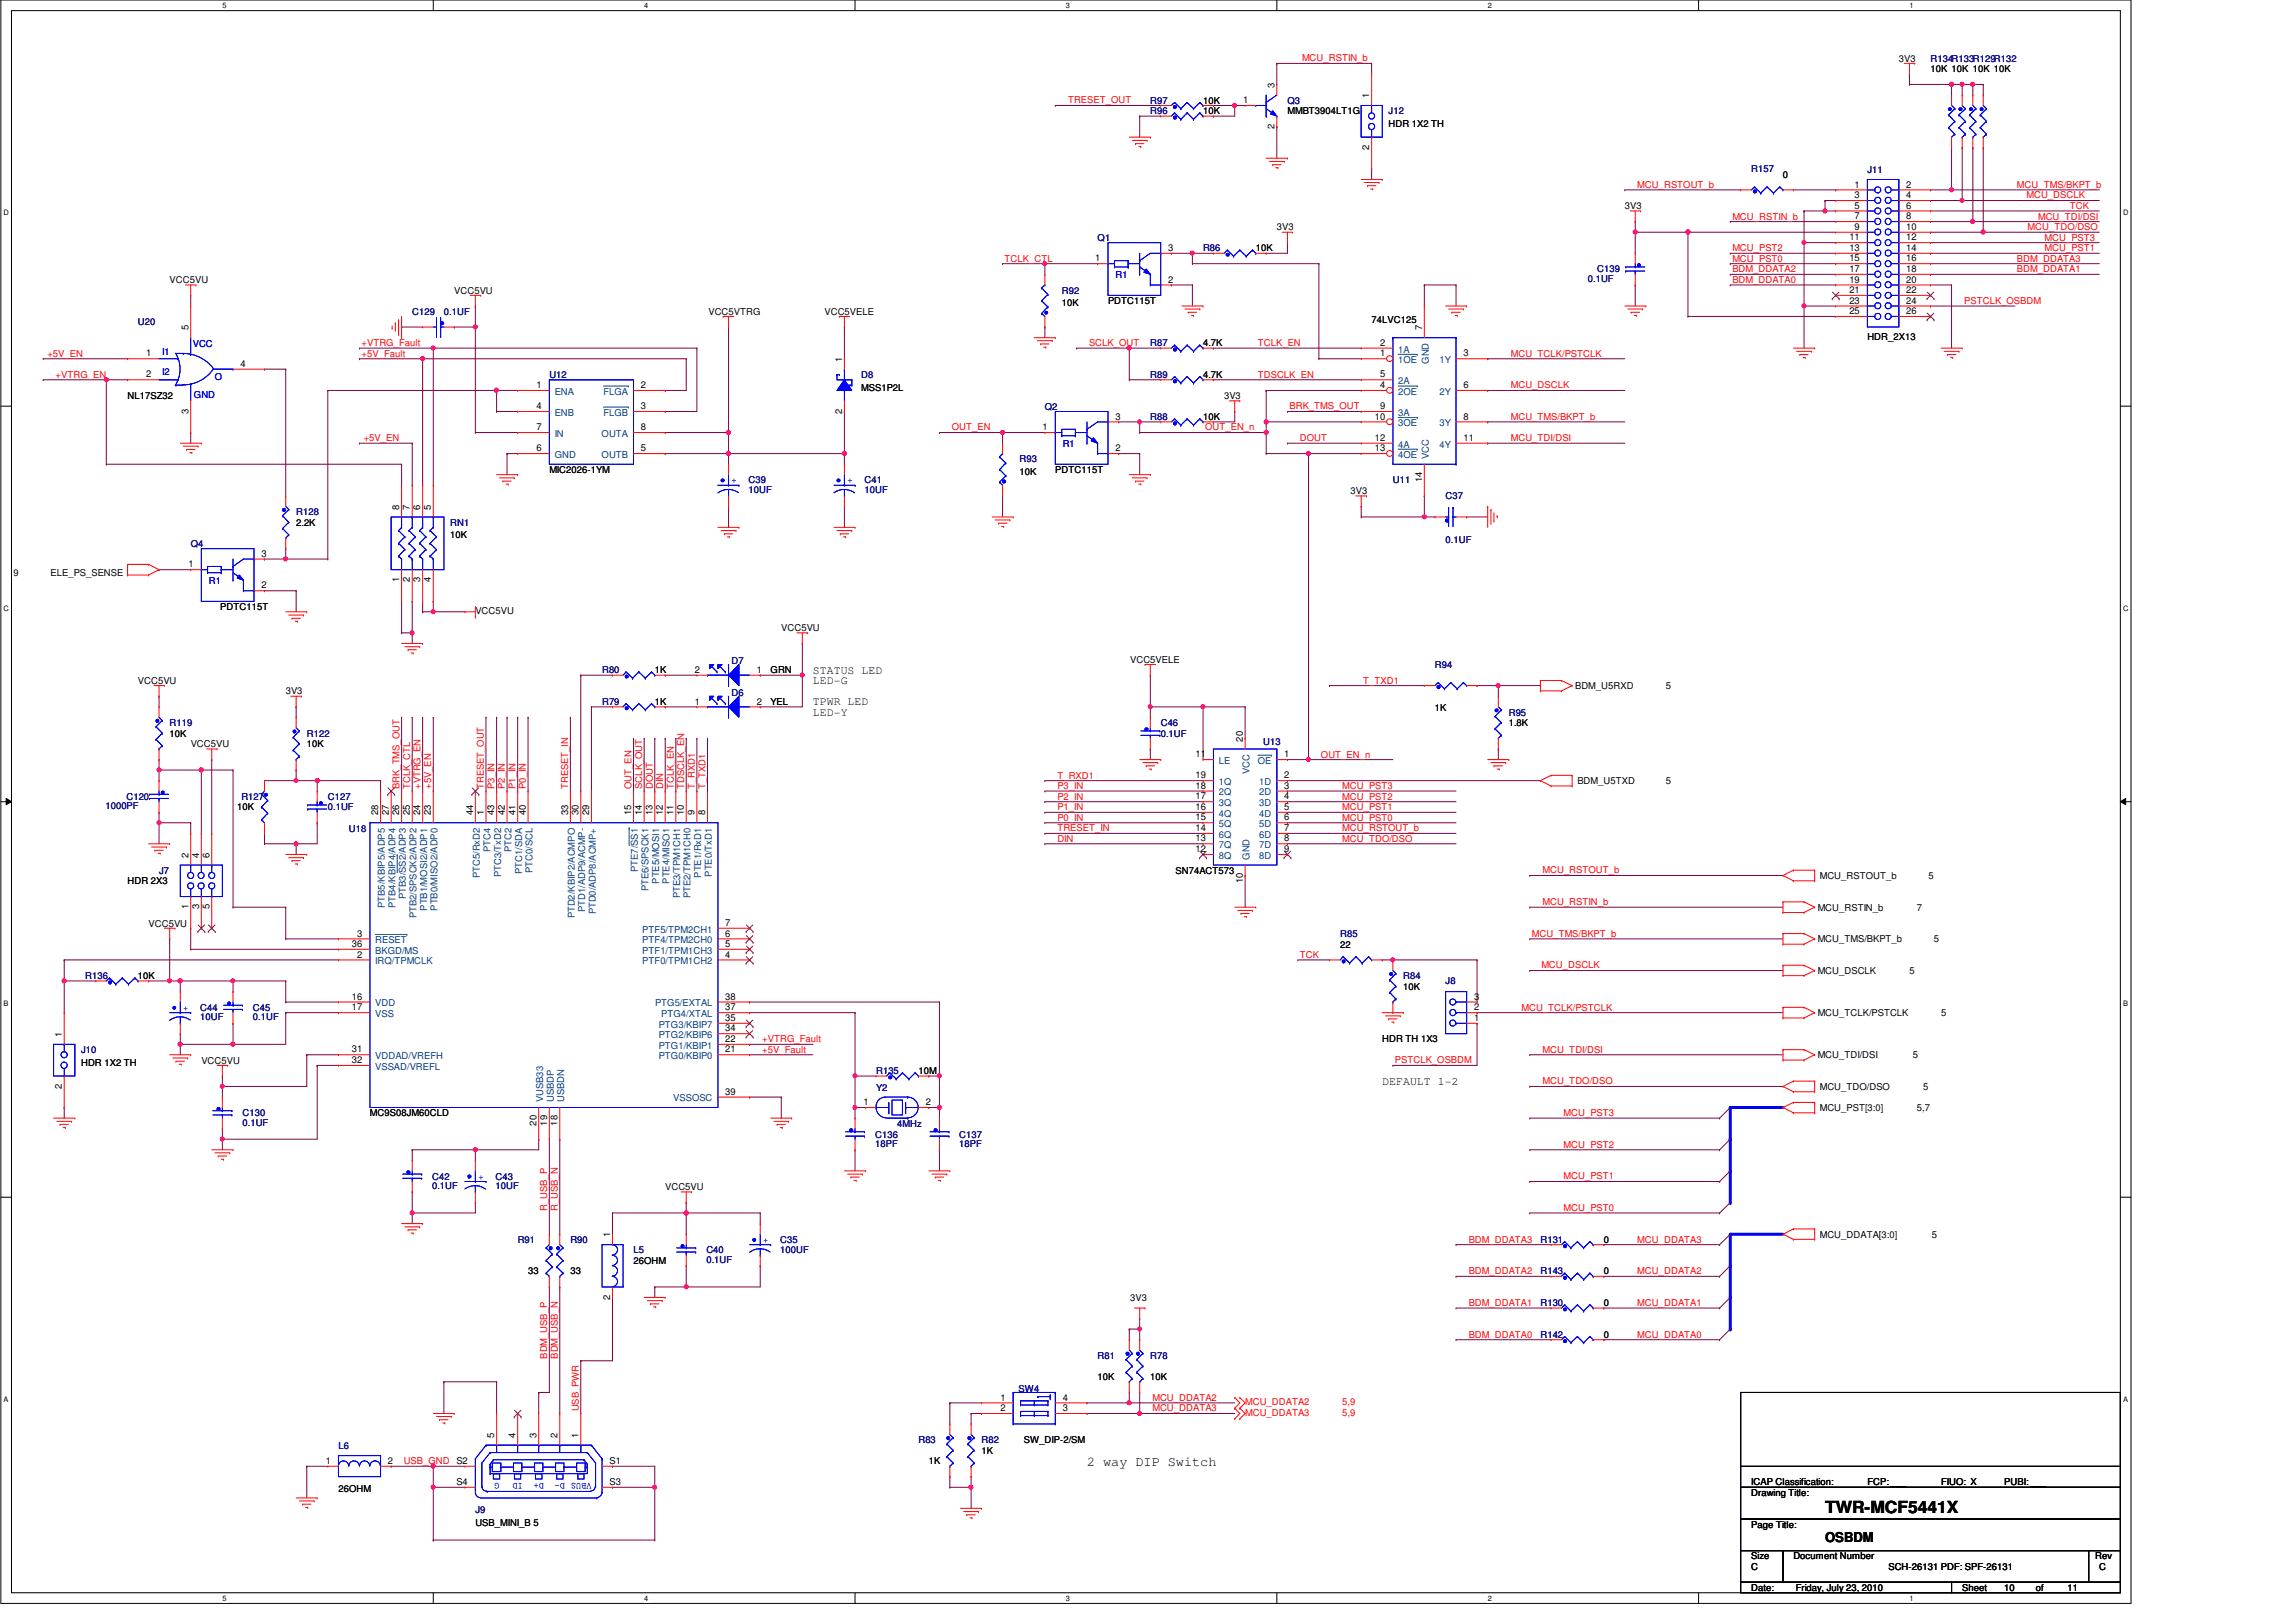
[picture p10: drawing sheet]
<svg xmlns="http://www.w3.org/2000/svg" width="420mm" height="297mm" viewBox="0 0 420 297" stroke-linecap="round" stroke-linejoin="round" font-family="sans-serif">
<defs><g id="words">
<text font-size="3" x="334.1" y="277">TWR-MCF5441X</text>
<g font-size="2.5">
<text x="199" y="268.4">2 way DIP Switch</text>
<text x="334.1" y="282.2">OSBDM</text>
</g>
<g font-size="2.1">
<text x="148.8" y="123.3">STATUS LED</text>
<text x="148.8" y="125.2">LED-G</text>
<text x="148.8" y="129.1">TPWR LED</text>
<text x="148.8" y="131">LED-Y</text>
<text x="253.1" y="198.6">DEFAULT 1-2</text>
</g>
<g font-size="1.7" fill="#f00">
<text x="238.4" y="11.2">MCU_RSTIN_b</text>
<text x="195.5" y="18.9">TRESET_OUT</text>
<text x="299.8" y="34.4">MCU_RSTOUT_b</text>
<text x="369.3" y="34.4">MCU_TMS/BKPT_b</text>
<text x="317.1" y="40.2">MCU_RSTIN_b</text>
<text x="371" y="36.3">MCU_DSCLK</text>
<text x="373.1" y="40.2">MCU_TDI/DSI</text>
<text x="378.9" y="38.2">TCK</text>
<text x="183.9" y="47.9">TCLK_CTL</text>
<text x="317.1" y="46">MCU_PST2</text>
<text x="317.1" y="47.9">MCU_PST0</text>
<text x="369.3" y="47.9">BDM_DDATA3</text>
<text x="371.2" y="42.1">MCU_TDO/DSO</text>
<text x="374.3" y="46">MCU_PST1</text>
<text x="374.3" y="44">MCU_PST3</text>
<text x="317.1" y="49.8">BDM_DDATA2</text>
<text x="317.1" y="51.8">BDM_DDATA0</text>
<text x="369.3" y="49.8">BDM_DDATA1</text>
<text x="359.6" y="55.6">PSTCLK_OSBDM</text>
<text x="8.7" y="65.3">+5V_EN</text>
<text x="66.2" y="63.3">+VTRG_Fault</text>
<text x="66.2" y="65.3">+5V_Fault</text>
<text x="199.4" y="63.3">SCLK_OUT</text>
<text x="230.3" y="63.3">TCLK_EN</text>
<text x="276.6" y="65.3">MCU_TCLK/PSTCLK</text>
<text x="10.2" y="69.1">+VTRG_EN</text>
<text x="230.3" y="69.1">TDSCLK_EN</text>
<text x="276.6" y="71.1">MCU_DSCLK</text>
<text x="236.1" y="74.9">BRK_TMS_OUT</text>
<text x="276.6" y="76.8">MCU_TMS/BKPT_b</text>
<text x="66.6" y="80.7">+5V_EN</text>
<text x="174.3" y="78.8">OUT_EN</text>
<text x="220.6" y="78.8">OUT_EN_n</text>
<text x="238" y="80.7">DOUT</text>
<text x="276.6" y="80.7">MCU_TDI/DSI</text>
<text x="249.6" y="125.1">T_TXD1</text>
<text x="193.6" y="142.5">T_RXD1</text>
<text x="241.8" y="138.6">OUT_EN_n</text>
<text x="73.1" y="144.4" transform="rotate(-90 73.1 144.4)">BRK_TMS_OUT</text>
<text x="75.1" y="144.4" transform="rotate(-90 75.1 144.4)">TCLK_CTL</text>
<text x="77" y="144.4" transform="rotate(-90 77 144.4)">+VTRG_EN</text>
<text x="78.9" y="144.4" transform="rotate(-90 78.9 144.4)">+5V_EN</text>
<text x="88.6" y="144.4" transform="rotate(-90 88.6 144.4)">TRESET_OUT</text>
<text x="90.5" y="144.4" transform="rotate(-90 90.5 144.4)">P3_IN</text>
<text x="92.4" y="144.4" transform="rotate(-90 92.4 144.4)">P2_IN</text>
<text x="94.4" y="144.4" transform="rotate(-90 94.4 144.4)">P1_IN</text>
<text x="96.3" y="144.4" transform="rotate(-90 96.3 144.4)">P0_IN</text>
<text x="104" y="144.4" transform="rotate(-90 104 144.4)">TRESET_IN</text>
<text x="115.6" y="144.4" transform="rotate(-90 115.6 144.4)">OUT_EN</text>
<text x="117.5" y="144.4" transform="rotate(-90 117.5 144.4)">SCLK_OUT</text>
<text x="119.5" y="144.4" transform="rotate(-90 119.5 144.4)">DOUT</text>
<text x="121.4" y="144.4" transform="rotate(-90 121.4 144.4)">DIN</text>
<text x="123.3" y="144.4" transform="rotate(-90 123.3 144.4)">TCLK_EN</text>
<text x="125.3" y="144.4" transform="rotate(-90 125.3 144.4)">TDSCLK_EN</text>
<text x="127.2" y="144.4" transform="rotate(-90 127.2 144.4)">T_RXD1</text>
<text x="129.1" y="144.4" transform="rotate(-90 129.1 144.4)">T_TXD1</text>
<text x="193.6" y="144.4">P3_IN</text>
<text x="193.6" y="146.3">P2_IN</text>
<text x="193.6" y="148.3">P1_IN</text>
<text x="245.7" y="144.4">MCU_PST3</text>
<text x="245.7" y="146.3">MCU_PST2</text>
<text x="245.7" y="148.3">MCU_PST1</text>
<text x="193.6" y="150.2">P0_IN</text>
<text x="193.6" y="152.1">TRESET_IN</text>
<text x="193.6" y="154.1">DIN</text>
<text x="245.7" y="150.2">MCU_PST0</text>
<text x="245.7" y="152.1">MCU_RSTOUT_b</text>
<text x="245.7" y="154.1">MCU_TDO/DSO</text>
<text x="282.4" y="159.9">MCU_RSTOUT_b</text>
<text x="282.4" y="165.7">MCU_RSTIN_b</text>
<text x="280.4" y="171.4">MCU_TMS/BKPT_b</text>
<text x="238" y="175.3">TCK</text>
<text x="282.2" y="177.2">MCU_DSCLK</text>
<text x="278.5" y="185">MCU_TCLK/PSTCLK</text>
<text x="139.6" y="190.8">+VTRG_Fault</text>
<text x="139.6" y="192.7">+5V_Fault</text>
<text x="255.4" y="194.6">PSTCLK_OSBDM</text>
<text x="282.4" y="192.7">MCU_TDI/DSI</text>
<text x="282.4" y="198.5">MCU_TDO/DSO</text>
<text x="286.2" y="204.3">MCU_PST3</text>
<text x="286.2" y="210.1">MCU_PST2</text>
<text x="286.2" y="215.9">MCU_PST1</text>
<text x="100.2" y="221.6" transform="rotate(-90 100.2 221.6)">R_USB_P</text>
<text x="102.1" y="221.6" transform="rotate(-90 102.1 221.6)">R_USB_N</text>
<text x="286.2" y="221.6">MCU_PST0</text>
<text x="268.9" y="227.4">BDM_DDATA3</text>
<text x="299.8" y="227.4">MCU_DDATA3</text>
<text x="268.9" y="233.2">BDM_DDATA2</text>
<text x="299.8" y="233.2">MCU_DDATA2</text>
<text x="268.9" y="239">BDM_DDATA1</text>
<text x="299.8" y="239">MCU_DDATA1</text>
<text x="268.9" y="244.8">BDM_DDATA0</text>
<text x="299.8" y="244.8">MCU_DDATA0</text>
<text x="100.2" y="248.7" transform="rotate(-90 100.2 248.7)">BDM_USB_P</text>
<text x="102.1" y="248.7" transform="rotate(-90 102.1 248.7)">BDM_USB_N</text>
<text x="211" y="256.4">MCU_DDATA2</text>
<text x="228" y="257.2">MCU_DDATA2</text>
<text x="245.7" y="257.2">5,9</text>
<text x="105.9" y="258.3" transform="rotate(-90 105.9 258.3)">USB_PWR</text>
<text x="211" y="258.3">MCU_DDATA3</text>
<text x="228" y="259.1">MCU_DDATA3</text>
<text x="245.7" y="259.1">5,9</text>
<text x="73.9" y="268">USB_GND</text>
</g>
<g font-size="1.7">
<text x="347.6" y="11.3">3V3</text>
<text x="233.3" y="16" transform="rotate(-90 233.3 16)">3</text>
<text x="250.7" y="17.9" transform="rotate(-90 250.7 17.9)">1</text>
<text x="353.4" y="13.2">10K 10K 10K 10K</text>
<text x="220.2" y="20.9">10K</text>
<text x="220.2" y="19">10K</text>
<text x="227.6" y="18.9">1</text>
<text x="233.3" y="23.6" transform="rotate(-90 233.3 23.6)">2</text>
<text x="235.7" y="20.9">MMBT3904LT1G</text>
<text x="254.2" y="23.2">HDR 1X2 TH</text>
<text x="250.7" y="27.4" transform="rotate(-90 250.7 27.4)">2</text>
<text x="326.4" y="32.5">0</text>
<text x="339.5" y="34.3">1</text>
<text x="349" y="34.3">2</text>
<text x="297.5" y="38.3">3V3</text>
<text x="339.5" y="36.3">3</text>
<text x="339.5" y="38.2">5</text>
<text x="339.5" y="40.1">7</text>
<text x="349" y="36.3">4</text>
<text x="349" y="38.2">6</text>
<text x="349" y="40.1">8</text>
<text x="200.5" y="47.8">1</text>
<text x="213.9" y="45.9">3</text>
<text x="229.9" y="46">10K</text>
<text x="233.8" y="42.2">3V3</text>
<text x="338.6" y="44">11</text>
<text x="338.6" y="45.9">13</text>
<text x="338.6" y="47.8">15</text>
<text x="339.5" y="42.1">9</text>
<text x="349" y="42.1">10</text>
<text x="349" y="44">12</text>
<text x="349" y="45.9">14</text>
<text x="349" y="47.8">16</text>
<text x="31.1" y="51.8">VCC5VU</text>
<text x="83.2" y="53.8">VCC5VU</text>
<text x="213.9" y="51.7">2</text>
<text x="338.6" y="49.8">17</text>
<text x="338.6" y="51.7">19</text>
<text x="338.6" y="53.6">21</text>
<text x="349" y="49.8">18</text>
<text x="349" y="51.7">20</text>
<text x="349" y="53.6">22</text>
<text x="129.7" y="57.6">VCC5VTRG</text>
<text x="150.9" y="57.6">VCC5VELE</text>
<text x="194.4" y="56">10K</text>
<text x="202.8" y="55.7">PDTC115T</text>
<text x="251.1" y="59.1">74LVC125</text>
<text x="338.6" y="55.6">23</text>
<text x="338.6" y="57.5">25</text>
<text x="349" y="55.6">24</text>
<text x="349" y="57.5">26</text>
<text x="26.8" y="65.2">1</text>
<text x="34.5" y="60.5" transform="rotate(-90 34.5 60.5)">5</text>
<text x="220.2" y="63.4">4.7K</text>
<text x="252.7" y="65.2">1</text>
<text x="252.7" y="63.3">2</text>
<text x="260.3" y="60.5" transform="rotate(-90 260.3 60.5)">7</text>
<text x="267.9" y="65.2">3</text>
<text x="341.9" y="62.2">HDR_2X13</text>
<text x="26.8" y="69.1">2</text>
<text x="44" y="67.1">4</text>
<text x="98.2" y="71">1</text>
<text x="117.3" y="71">2</text>
<text x="154.2" y="66.2" transform="rotate(-90 154.2 66.2)">1</text>
<text x="157.7" y="71.5">MSS1P2L</text>
<text x="220.2" y="69.2">4.7K</text>
<text x="252.7" y="71">4</text>
<text x="252.7" y="69.1">5</text>
<text x="267.9" y="71">6</text>
<text x="23.4" y="73.1">NL17SZ32</text>
<text x="34.5" y="75.7" transform="rotate(-90 34.5 75.7)">3</text>
<text x="98.2" y="74.9">4</text>
<text x="117.3" y="74.9">3</text>
<text x="154.2" y="75.7" transform="rotate(-90 154.2 75.7)">2</text>
<text x="204.2" y="76.8">3</text>
<text x="220.2" y="76.9">10K</text>
<text x="224.1" y="73.1">3V3</text>
<text x="251.7" y="76.8">10</text>
<text x="252.7" y="74.9">9</text>
<text x="267.9" y="76.8">8</text>
<text x="98.2" y="82.6">6</text>
<text x="98.2" y="78.7">7</text>
<text x="117.3" y="82.6">5</text>
<text x="117.3" y="78.7">8</text>
<text x="190.9" y="78.7">1</text>
<text x="204.2" y="82.6">2</text>
<text x="251.7" y="82.6">13</text>
<text x="251.7" y="80.7">12</text>
<text x="267.9" y="80.7">11</text>
<text x="100.6" y="86.6">MIC2026-1YM</text>
<text x="186.6" y="87">10K</text>
<text x="193.2" y="86.6">PDTC115T</text>
<text x="260.3" y="88.3" transform="rotate(-90 260.3 88.3)">14</text>
<text x="73.1" y="93.3" transform="rotate(-90 73.1 93.3)">8</text>
<text x="75" y="93.3" transform="rotate(-90 75 93.3)">7</text>
<text x="77" y="93.3" transform="rotate(-90 77 93.3)">6</text>
<text x="78.9" y="93.3" transform="rotate(-90 78.9 93.3)">5</text>
<text x="247.3" y="90.4">3V3</text>
<text x="47.9" y="101.9">3</text>
<text x="54.2" y="96.2">2.2K</text>
<text x="82.4" y="98.6">10K</text>
<text x="2.5" y="105.5">9</text>
<text x="9.3" y="105.5">ELE_PS_SENSE</text>
<text x="34.5" y="103.8">1</text>
<text x="47.9" y="107.7">2</text>
<text x="73.1" y="106.6" transform="rotate(-90 73.1 106.6)">1</text>
<text x="75" y="106.6" transform="rotate(-90 75 106.6)">2</text>
<text x="77" y="106.6" transform="rotate(-90 77 106.6)">3</text>
<text x="78.9" y="106.6" transform="rotate(-90 78.9 106.6)">4</text>
<text x="40.3" y="111.7">PDTC115T</text>
<text x="87" y="112.4">VCC5VU</text>
<text x="143" y="115.5">VCC5VU</text>
<text x="25.3" y="125.2">VCC5VU</text>
<text x="119.9" y="123.2">1K</text>
<text x="127.2" y="123.1">2</text>
<text x="138.6" y="123.1">1</text>
<text x="141.1" y="123.2">GRN</text>
<text x="206.9" y="121.3">VCC5VELE</text>
<text x="52.3" y="127.1">3V3</text>
<text x="119.9" y="129">1K</text>
<text x="127.2" y="128.9">1</text>
<text x="138.6" y="128.9">2</text>
<text x="141.1" y="129">YEL</text>
<text x="262.7" y="130.2">1K</text>
<text x="288.4" y="126.2">BDM_U5RXD</text>
<text x="305" y="126.2">5</text>
<text x="31.1" y="134.8">10K</text>
<text x="34.9" y="136.7">VCC5VU</text>
<text x="56.2" y="136.7">10K</text>
<text x="227.5" y="135.7" transform="rotate(-90 227.5 135.7)">20</text>
<text x="276.2" y="132.9">1.8K</text>
<text x="218.9" y="138.6">11</text>
<text x="218.9" y="142.5">19</text>
<text x="235.1" y="138.6">1</text>
<text x="235.1" y="142.5">2</text>
<text x="288.8" y="143.5">BDM_U5TXD</text>
<text x="305" y="143.5">5</text>
<text x="43.4" y="148.3">10K</text>
<text x="69.2" y="149.2" transform="rotate(-90 69.2 149.2)">28</text>
<text x="71.2" y="149.2" transform="rotate(-90 71.2 149.2)">27</text>
<text x="73.1" y="149.2" transform="rotate(-90 73.1 149.2)">26</text>
<text x="75" y="149.2" transform="rotate(-90 75 149.2)">25</text>
<text x="77" y="149.2" transform="rotate(-90 77 149.2)">24</text>
<text x="78.9" y="149.2" transform="rotate(-90 78.9 149.2)">23</text>
<text x="86.6" y="149.2" transform="rotate(-90 86.6 149.2)">44</text>
<text x="88.5" y="149.2" transform="rotate(-90 88.5 149.2)">1</text>
<text x="90.5" y="149.2" transform="rotate(-90 90.5 149.2)">43</text>
<text x="92.4" y="149.2" transform="rotate(-90 92.4 149.2)">42</text>
<text x="94.3" y="149.2" transform="rotate(-90 94.3 149.2)">41</text>
<text x="96.3" y="149.2" transform="rotate(-90 96.3 149.2)">40</text>
<text x="104" y="149.2" transform="rotate(-90 104 149.2)">33</text>
<text x="105.9" y="149.2" transform="rotate(-90 105.9 149.2)">30</text>
<text x="107.9" y="149.2" transform="rotate(-90 107.9 149.2)">29</text>
<text x="115.6" y="149.2" transform="rotate(-90 115.6 149.2)">15</text>
<text x="117.5" y="149.2" transform="rotate(-90 117.5 149.2)">14</text>
<text x="119.5" y="149.2" transform="rotate(-90 119.5 149.2)">13</text>
<text x="121.4" y="149.2" transform="rotate(-90 121.4 149.2)">12</text>
<text x="123.3" y="149.2" transform="rotate(-90 123.3 149.2)">11</text>
<text x="125.2" y="149.2" transform="rotate(-90 125.2 149.2)">10</text>
<text x="127.2" y="149.2" transform="rotate(-90 127.2 149.2)">9</text>
<text x="129.1" y="149.2" transform="rotate(-90 129.1 149.2)">8</text>
<text x="218.9" y="144.4">18</text>
<text x="218.9" y="146.3">17</text>
<text x="218.9" y="148.3">16</text>
<text x="235.1" y="144.4">3</text>
<text x="235.1" y="146.3">4</text>
<text x="235.1" y="148.3">5</text>
<text x="218.9" y="150.2">15</text>
<text x="218.9" y="152.1">14</text>
<text x="218.9" y="154">13</text>
<text x="218.9" y="156">12</text>
<text x="235.1" y="150.2">6</text>
<text x="235.1" y="152.1">7</text>
<text x="235.1" y="154">8</text>
<text x="235.1" y="156">9</text>
<text x="23.4" y="161.8">HDR 2X3</text>
<text x="34.5" y="157" transform="rotate(-90 34.5 157)">2</text>
<text x="36.4" y="157" transform="rotate(-90 36.4 157)">4</text>
<text x="38.3" y="157" transform="rotate(-90 38.3 157)">6</text>
<text x="215.2" y="159.9">SN74ACT573</text>
<text x="227.5" y="161.6" transform="rotate(-90 227.5 161.6)">10</text>
<text x="333.2" y="160.9">MCU_RSTOUT_b</text>
<text x="353" y="160.9">5</text>
<text x="34.5" y="166.4" transform="rotate(-90 34.5 166.4)">1</text>
<text x="36.4" y="166.4" transform="rotate(-90 36.4 166.4)">3</text>
<text x="38.3" y="166.4" transform="rotate(-90 38.3 166.4)">5</text>
<text x="332.8" y="166.7">MCU_RSTIN_b</text>
<text x="350.9" y="166.7">7</text>
<text x="27.2" y="169.6">VCC5VU</text>
<text x="64.4" y="173.3">36</text>
<text x="65.4" y="171.4">3</text>
<text x="132.8" y="169.5">7</text>
<text x="132.8" y="171.4">6</text>
<text x="132.8" y="173.3">5</text>
<text x="245.4" y="173.4">22</text>
<text x="332.8" y="172.5">MCU_TMS/BKPT_b</text>
<text x="354" y="172.5">5</text>
<text x="25.3" y="179.2">10K</text>
<text x="65.4" y="175.3">2</text>
<text x="132.8" y="175.3">4</text>
<text x="332.8" y="178.3">MCU_DSCLK</text>
<text x="349.6" y="178.3">5</text>
<text x="64.4" y="183">16</text>
<text x="64.4" y="184.9">17</text>
<text x="132.8" y="183">38</text>
<text x="132.8" y="184.9">37</text>
<text x="256.9" y="181.1">10K</text>
<text x="269.9" y="184.9">2</text>
<text x="269.9" y="183">3</text>
<text x="332.8" y="186">MCU_TCLK/PSTCLK</text>
<text x="355.4" y="186">5</text>
<text x="11.3" y="189.8" transform="rotate(-90 11.3 189.8)">1</text>
<text x="132.8" y="186.9">35</text>
<text x="132.8" y="188.8">34</text>
<text x="132.8" y="190.7">22</text>
<text x="253.1" y="190.8">HDR TH 1X3</text>
<text x="269.9" y="186.9">1</text>
<text x="14.8" y="195.1">HDR 1X2 TH</text>
<text x="36.9" y="194.6">VCC5VU</text>
<text x="64.4" y="192.6">31</text>
<text x="64.4" y="194.6">32</text>
<text x="132.8" y="192.6">21</text>
<text x="168.1" y="196.6">10M</text>
<text x="332.8" y="193.7">MCU_TDI/DSI</text>
<text x="350.2" y="193.7">5</text>
<text x="11.3" y="199.3" transform="rotate(-90 11.3 199.3)">2</text>
<text x="132.8" y="200.4">39</text>
<text x="158.1" y="202.3">1</text>
<text x="169.5" y="202.3">2</text>
<text x="333.2" y="199.5">MCU_TDO/DSO</text>
<text x="333.2" y="203.4">MCU_PST[3:0]</text>
<text x="350.9" y="203.4">5,7</text>
<text x="352.1" y="199.5">5</text>
<text x="67.7" y="204.3">MC9S08JM60CLD</text>
<text x="98.2" y="206" transform="rotate(-90 98.2 206)">20</text>
<text x="100.1" y="206" transform="rotate(-90 100.1 206)">19</text>
<text x="102.1" y="206" transform="rotate(-90 102.1 206)">18</text>
<text x="121.8" y="217.8">VCC5VU</text>
<text x="111.7" y="226.4" transform="rotate(-90 111.7 226.4)">1</text>
<text x="293.6" y="227.5">0</text>
<text x="333.2" y="226.5">MCU_DDATA[3:0]</text>
<text x="353.6" y="226.5">5</text>
<text x="96.7" y="233.3">33</text>
<text x="104.4" y="233.3">33</text>
<text x="116" y="231.4">26OHM</text>
<text x="293.6" y="233.3">0</text>
<text x="111.7" y="237.9" transform="rotate(-90 111.7 237.9)">2</text>
<text x="206.9" y="238.1">3V3</text>
<text x="293.6" y="239.1">0</text>
<text x="293.6" y="244.9">0</text>
<text x="183.2" y="256.3">1</text>
<text x="194.6" y="256.3">4</text>
<text x="200.9" y="252.6">10K</text>
<text x="210.6" y="252.6">10K</text>
<text x="90.5" y="263.1" transform="rotate(-90 90.5 263.1)">5</text>
<text x="94.3" y="263.1" transform="rotate(-90 94.3 263.1)">4</text>
<text x="98.2" y="263.1" transform="rotate(-90 98.2 263.1)">3</text>
<text x="102.1" y="263.1" transform="rotate(-90 102.1 263.1)">2</text>
<text x="105.9" y="263.1" transform="rotate(-90 105.9 263.1)">1</text>
<text x="183.2" y="258.3">2</text>
<text x="194.6" y="258.3">3</text>
<text x="59.6" y="267.9">1</text>
<text x="71" y="267.9">2</text>
<text x="83.6" y="267.9">S2</text>
<text x="111.6" y="267.9">S1</text>
<text x="170" y="268">1K</text>
<text x="179.7" y="266.1">1K</text>
<text x="187.4" y="264.2">SW_DIP-2/SM</text>
<text x="62" y="273">26OHM</text>
<text x="83.6" y="271.8">S4</text>
<text x="111.6" y="271.8">S3</text>
<text x="320.6" y="273.8">Drawing Title:</text>
<text x="320.6" y="271.9">ICAP Classification:</text>
<text x="341.9" y="271.9">FCP:___</text>
<text x="355.4" y="271.9">FIUO: X</text>
<text x="366.9" y="271.9">PUBI: ___</text>
<text x="87" y="279.2">USB_MINI_B 5</text>
<text x="320.6" y="279.6">Page Title:</text>
<text x="320.6" y="285.4">Size</text>
<text x="320.6" y="287.3">C</text>
<text x="328.3" y="285.4">Document Number</text>
<text x="345.7" y="287.3">SCH-26131 PDF: SPF-26131</text>
<text x="383.6" y="285.4">Rev</text>
<text x="384.3" y="287.3">C</text>
<text x="320.6" y="291.2">Date:</text>
<text x="328.7" y="291.2">Friday, July 23, 2010</text>
<text x="359.2" y="291.2">Sheet</text>
<text x="366.9" y="291.2">10</text>
<text x="372.7" y="291.2">of</text>
<text x="378.5" y="291.2">11</text>
</g>
<g font-size="1.7" fill="#000080">
<text x="353.4" y="11.3">R134R133R129R132</text>
<text x="210.6" y="20.9">R96</text>
<text x="210.6" y="19">R97</text>
<text x="235.7" y="19">Q3</text>
<text x="254.2" y="20.9">J12</text>
<text x="320.6" y="31.5">R157</text>
<text x="341.9" y="31.7">J11</text>
<text x="200.9" y="44.1">Q1</text>
<text x="220.2" y="46">R86</text>
<text x="194.4" y="53.8">R92</text>
<text x="290.7" y="51.6">0.1UF</text>
<text x="292.4" y="49.9">C139</text>
<text x="25.3" y="59.5">U20</text>
<text x="75.5" y="57.6">C129</text>
<text x="81.3" y="57.6">0.1UF</text>
<text x="210.6" y="63.4">R87</text>
<text x="100.6" y="69.2">U12</text>
<text x="157.7" y="69.2">D8</text>
<text x="210.6" y="69.2">R89</text>
<text x="191.3" y="75">Q2</text>
<text x="210.6" y="76.9">R88</text>
<text x="137" y="88.5">C39</text>
<text x="158.3" y="88.5">C41</text>
<text x="186.6" y="84.6">R93</text>
<text x="255" y="88.5">U11</text>
<text x="54.2" y="94.3">R128</text>
<text x="137" y="90.2">10UF</text>
<text x="158.3" y="90.2">10UF</text>
<text x="264.7" y="91.4">C37</text>
<text x="34.9" y="100.1">Q4</text>
<text x="82.4" y="96.2">RN1</text>
<text x="264.7" y="99.3">0.1UF</text>
<text x="110.2" y="123.2">R80</text>
<text x="133.9" y="121.5">D7</text>
<text x="262.7" y="122.3">R94</text>
<text x="110.2" y="129">R79</text>
<text x="133.9" y="127.3">D6</text>
<text x="276.2" y="131">R95</text>
<text x="31.1" y="132.9">R119</text>
<text x="56.2" y="134.8">R122</text>
<text x="212.5" y="132.9">C46</text>
<text x="212.5" y="134.8">0.1UF</text>
<text x="231.3" y="136.4">U13</text>
<text x="19.3" y="148.1">1000PF</text>
<text x="23.1" y="146.4">C120</text>
<text x="44.2" y="146.4">R127</text>
<text x="60" y="146.4">C127</text>
<text x="60" y="148.3">0.1UF</text>
<text x="63.9" y="152.2">U18</text>
<text x="29.1" y="159.9">J7</text>
<text x="245.4" y="171.5">R85</text>
<text x="15.6" y="179.2">R136</text>
<text x="256.9" y="179.2">R84</text>
<text x="36.6" y="185">C44</text>
<text x="46.3" y="185">C45</text>
<text x="264.7" y="180.2">J8</text>
<text x="36.6" y="186.7">10UF</text>
<text x="46.3" y="186.7">0.1UF</text>
<text x="14.8" y="192.7">J10</text>
<text x="160.4" y="196.6">R135</text>
<text x="160.4" y="199.7">Y2</text>
<text x="44.4" y="204.3">C130</text>
<text x="44.4" y="206">0.1UF</text>
<text x="160.2" y="208.2">C136</text>
<text x="160.2" y="209.9">18PF</text>
<text x="164.2" y="206.2">4MHz</text>
<text x="175.6" y="208.2">C137</text>
<text x="175.6" y="209.9">18PF</text>
<text x="79.1" y="215.9">C42</text>
<text x="90.7" y="215.9">C43</text>
<text x="79.1" y="217.6">0.1UF</text>
<text x="90.7" y="217.6">10UF</text>
<text x="94.8" y="227.5">R91</text>
<text x="104.4" y="227.5">R90</text>
<text x="142.8" y="227.5">C35</text>
<text x="282" y="227.5">R131</text>
<text x="116" y="229.4">L5</text>
<text x="129.3" y="229.4">C40</text>
<text x="129.3" y="231.1">0.1UF</text>
<text x="142.8" y="229.2">100UF</text>
<text x="282" y="233.3">R143</text>
<text x="282" y="239.1">R130</text>
<text x="282" y="244.9">R142</text>
<text x="200.9" y="248.7">R81</text>
<text x="210.6" y="248.7">R78</text>
<text x="186.5" y="254.7">SW4</text>
<text x="62" y="265.1">L6</text>
<text x="168.1" y="264.2">R83</text>
<text x="179.7" y="264.2">R82</text>
<text x="87" y="276.9">J9</text>
</g>
<g font-size="1.7" fill="#00f">
<text x="204.2" y="50.8">R1</text>
<text x="29.7" y="64.9">I1</text>
<text x="35.3" y="63.6">VCC</text>
<text x="29.7" y="68.6">I2</text>
<text x="39.4" y="69.6">O</text>
<text x="35.5" y="72.9">GND</text>
<text x="194.6" y="81.7">R1</text>
<text x="133.9" y="88.5">+</text>
<text x="155.2" y="88.5">+</text>
<text x="38.2" y="106.8">R1</text>
<text x="33.6" y="185">+</text>
<text x="87.6" y="215.9">+</text>
<text x="139.7" y="227.5">+</text>
<text x="91.5" y="271.4" transform="rotate(180 91.5 271.4)">G</text>
<text x="95.7" y="271.4" transform="rotate(180 95.7 271.4)">ID</text>
<text x="99.6" y="271.4" transform="rotate(180 99.6 271.4)">D+</text>
<text x="108.3" y="271.4" transform="rotate(180 108.3 271.4)">VBUS D-</text>
</g>
<g font-size="1.7" fill="#004080">
<text x="256" y="64.5">1A</text>
<text x="256" y="66.5">1OE</text>
<text x="256" y="70.3">2A</text>
<text x="261.6" y="66.6" transform="rotate(-90 261.6 66.6)">GND</text>
<text x="263.5" y="66.5">1Y</text>
<text x="101.5" y="72.3">ENA</text>
<text x="101.5" y="76.1">ENB</text>
<text x="110.5" y="72.3">FLGA</text>
<text x="110.5" y="76.1">FLGB</text>
<text x="256" y="72.3">2OE</text>
<text x="256" y="76.1">3A</text>
<text x="263.5" y="72.3">2Y</text>
<text x="101.5" y="83.8">GND</text>
<text x="101.5" y="80">IN</text>
<text x="110.1" y="83.8">OUTB</text>
<text x="110.1" y="80">OUTA</text>
<text x="256" y="78">3OE</text>
<text x="256" y="83.8">4OE</text>
<text x="256" y="81.9">4A</text>
<text x="261.6" y="84" transform="rotate(-90 261.6 84)">VCC</text>
<text x="263.5" y="78">3Y</text>
<text x="263.5" y="81.9">4Y</text>
<text x="223.1" y="139.8">LE</text>
<text x="223.1" y="143.7">1Q</text>
<text x="228.8" y="141.6" transform="rotate(-90 228.8 141.6)">VCC</text>
<text x="230.3" y="139.8">OE</text>
<text x="230.5" y="143.7">1D</text>
<text x="223.1" y="145.6">2Q</text>
<text x="223.1" y="147.5">3Q</text>
<text x="223.1" y="149.5">4Q</text>
<text x="230.5" y="145.6">2D</text>
<text x="230.5" y="147.5">3D</text>
<text x="230.5" y="149.5">4D</text>
<text x="89.8" y="156" transform="rotate(-90 89.8 156)">PTC4</text>
<text x="93.6" y="156" transform="rotate(-90 93.6 156)">PTC2</text>
<text x="223.1" y="151.4">5Q</text>
<text x="223.1" y="153.3">6Q</text>
<text x="223.1" y="155.2">7Q</text>
<text x="230.5" y="151.4">5D</text>
<text x="230.5" y="153.3">6D</text>
<text x="230.5" y="155.2">7D</text>
<text x="87.8" y="160.7" transform="rotate(-90 87.8 160.7)">PTC5/RxD2</text>
<text x="91.7" y="160.5" transform="rotate(-90 91.7 160.5)">PTC3/TxD2</text>
<text x="95.6" y="159.9" transform="rotate(-90 95.6 159.9)">PTC1/SDA</text>
<text x="97.5" y="159.8" transform="rotate(-90 97.5 159.8)">PTC0/SCL</text>
<text x="116.8" y="159.6" transform="rotate(-90 116.8 159.6)">PTE7/SS1</text>
<text x="120.7" y="161.7" transform="rotate(-90 120.7 161.7)">PTE5/MOSI1</text>
<text x="122.6" y="161.7" transform="rotate(-90 122.6 161.7)">PTE4/MISO1</text>
<text x="128.4" y="160.6" transform="rotate(-90 128.4 160.6)">PTE1/RxD1</text>
<text x="130.3" y="160.4" transform="rotate(-90 130.3 160.4)">PTE0/TxD1</text>
<text x="223.1" y="157.2">8Q</text>
<text x="228.8" y="157.4" transform="rotate(-90 228.8 157.4)">GND</text>
<text x="230.5" y="157.2">8D</text>
<text x="70.5" y="166.2" transform="rotate(-90 70.5 166.2)">PTB5/KBIP5/ADP5</text>
<text x="72.4" y="166.2" transform="rotate(-90 72.4 166.2)">PTB4/KBIP4/ADP4</text>
<text x="74.3" y="164.5" transform="rotate(-90 74.3 164.5)">PTB3/SS2/ADP3</text>
<text x="78.2" y="166.7" transform="rotate(-90 78.2 166.7)">PTB1/MOSI2/ADP1</text>
<text x="80.1" y="166.7" transform="rotate(-90 80.1 166.7)">PTB0/MISO2/ADP0</text>
<text x="107.1" y="166.9" transform="rotate(-90 107.1 166.9)">PTD1/ADP9/ACMP-</text>
<text x="109.1" y="167.3" transform="rotate(-90 109.1 167.3)">PTD0/ADP8/ACMP+</text>
<text x="118.7" y="163.1" transform="rotate(-90 118.7 163.1)">PTE6/SPSCK1</text>
<text x="124.5" y="164.4" transform="rotate(-90 124.5 164.4)">PTE3/TPM1CH1</text>
<text x="126.4" y="164.4" transform="rotate(-90 126.4 164.4)">PTE2/TPM1CH0</text>
<text x="68.7" y="172.6">RESET</text>
<text x="76.3" y="168.1" transform="rotate(-90 76.3 168.1)">PTB2/SPSCK2/ADP2</text>
<text x="105.2" y="168.1" transform="rotate(-90 105.2 168.1)">PTD2/KBIP2/ACMPO</text>
<text x="117.6" y="170.7">PTF5/TPM2CH1</text>
<text x="117.6" y="172.6">PTF4/TPM2CH0</text>
<text x="68.7" y="174.5">BKGD/MS</text>
<text x="68.7" y="176.5">IRQ/TPMCLK</text>
<text x="117.6" y="174.5">PTF1/TPM1CH3</text>
<text x="117.6" y="176.5">PTF0/TPM1CH2</text>
<text x="68.7" y="184.2">VDD</text>
<text x="119.9" y="184.2">PTG5/EXTAL</text>
<text x="68.7" y="186.1">VSS</text>
<text x="120.6" y="188.1">PTG3/KBIP7</text>
<text x="120.6" y="190">PTG2/KBIP6</text>
<text x="120.6" y="191.9">PTG1/KBIP1</text>
<text x="121.1" y="186.1">PTG4/XTAL</text>
<text x="68.7" y="193.8">VDDAD/VREFH</text>
<text x="68.7" y="195.8">VSSAD/VREFL</text>
<text x="120.6" y="193.8">PTG0/KBIP0</text>
<text x="99.4" y="201.7" transform="rotate(-90 99.4 201.7)">VUSB33</text>
<text x="101.4" y="201.7" transform="rotate(-90 101.4 201.7)">USBDP</text>
<text x="103.3" y="201.7" transform="rotate(-90 103.3 201.7)">USBDN</text>
<text x="123.3" y="201.6">VSSOSC</text>
</g>
<g font-size="1.4">
<text x="40.7" y="1.4">5</text>
<text x="117.9" y="1.4">4</text>
<text x="195.1" y="1.4">3</text>
<text x="272.4" y="1.4">2</text>
<text x="349.6" y="1.4">1</text>
<text x=".7" y="39.4">D</text>
<text x="388.7" y="39.4">D</text>
<text x=".7" y="111.8">C</text>
<text x="388.7" y="111.8">C</text>
<text x=".7" y="184.1">B</text>
<text x="388.7" y="184.1">B</text>
<text x=".7" y="256.5">A</text>
<text x="388.7" y="256.5">A</text>
<text x="40.7" y="292.9">5</text>
<text x="117.9" y="292.9">4</text>
<text x="195.1" y="292.9">3</text>
<text x="272.4" y="292.9">2</text>
<text x="349.6" y="292.9">1</text>
</g>
</g></defs>
<path d="M.2 0h389.9v293.5h-389.9zM2.1 1.9h386.1v289.6h-386.1z" fill="none" stroke="#000" stroke-width=".18"/>
<g fill="#fff">
<path d="M40.7 .2h.8v1.5h-.8z"/>
<path d="M40.7 291.7h.8v1.5h-.8z"/>
</g>
<path d="M79.3 0v1.9M79.3 291.5v2" fill="none" stroke="#000" stroke-width=".18"/>
<g fill="#fff">
<path d="M117.9 .2h.8v1.5h-.8z"/>
<path d="M117.9 291.7h.8v1.5h-.8z"/>
</g>
<path d="M156.5 0v1.9M156.5 291.5v2" fill="none" stroke="#000" stroke-width=".18"/>
<g fill="#fff">
<path d="M195.1 .2h.8v1.5h-.8z"/>
<path d="M195.1 291.7h.8v1.5h-.8z"/>
</g>
<path d="M233.8 0v1.9M233.8 291.5v2" fill="none" stroke="#000" stroke-width=".18"/>
<g fill="#fff">
<path d="M272.4 .2h.7v1.5h-.7z"/>
<path d="M272.4 291.7h.7v1.5h-.7z"/>
</g>
<path d="M311 0v1.9M311 291.5v2" fill="none" stroke="#000" stroke-width=".18"/>
<g fill="#fff">
<path d="M349.6 .2h.7v1.5h-.7z"/>
<path d="M349.6 291.7h.7v1.5h-.7z"/>
<path d="M.7 38.1h.9v1.6h-.9z"/>
<path d="M388.7 38.1h1v1.6h-1z"/>
<path d="M.7 110.5h.9v1.6h-.9z"/>
<path d="M388.7 110.5h1v1.6h-1z"/>
</g>
<path d="M.2 74.3h1.9M388.2 74.3h1.9" fill="none" stroke="#000" stroke-width=".18"/>
<g fill="#fff">
<path d="M.7 182.9h.9v1.5h-.9z"/>
<path d="M388.7 182.9h.9v1.5h-.9z"/>
</g>
<path d="M.2 146.7h1.9M1.1 146.1l1 .6-1 .6zM388.2 146.7l1-.6v1.2zM388.2 146.7h1.9" fill="none" stroke="#000" stroke-width=".18"/>
<path d="M1.1 146.1l1 .6-1 .6zM388.2 146.7l1-.6v1.2z" fill="#000"/>
<g fill="#fff">
<path d="M.7 255.3h.9v1.5h-.9z"/>
<path d="M388.7 255.3h.9v1.5h-.9z"/>
</g>
<path d="M.2 219.1h1.9M388.2 219.1h1.9" fill="none" stroke="#000" stroke-width=".18"/>
<path d="M54.2 140.9h.1M54.2 142.9h.1M54.2 140.9v2M54.2 142.9h3.9" fill="none" stroke="#800040" stroke-width=".18"/>
<circle cx="58.1" cy="142.8" r=".37" fill="#f0f"/>
<circle cx="58.1" cy="142.8" r=".37" fill="none" stroke="#f0f" stroke-width=".18"/>
<circle cx="54.2" cy="142.8" r=".37" fill="#f0f"/>
<circle cx="54.2" cy="142.8" r=".37" fill="none" stroke="#f0f" stroke-width=".18"/>
<g fill="none" stroke="#800040" stroke-width=".18">
<path d="M48.4 142.9h.1M48.4 152.5h.1M48.4 154.4h.1M48.4 142.9h5.8M48.4 152.5v1.9M48.4 154.4h5.8M54.2 154.4h.1M54.2 154.4v2M58.1 142.9h.1M58.1 150.6h.1M58.1 142.9h11.6M58.1 142.9v1.9"/>
<path d="M58.1 150.6v3.8M69.7 142.9h.1M69.7 142.9v1.9"/>
</g>
<circle cx="54.2" cy="154.4" r=".38" fill="#f0f"/>
<circle cx="54.2" cy="154.4" r=".38" fill="none" stroke="#f0f" stroke-width=".18"/>
<g fill="none" stroke="#800040" stroke-width=".18">
<path d="M29.1 127.4h.1M29.1 127.4v2M38.8 139h.1M38.8 139v13.5M54.2 129.4h.1M54.2 129.4v1.9M29.1 140.9h.1M29.1 150.6h.1M29.1 140.9v2M29.1 150.6v3.8M34.9 150.6h.1M34.9 150.6v1.9"/>
<path d="M54.2 154.4h.1M54.2 154.4h3.9M52.3 171.8h.1M52.3 171.8h9.7"/>
</g>
<circle cx="29.1" cy="150.6" r=".37" fill="#f0f"/>
<circle cx="29.1" cy="150.6" r=".37" fill="none" stroke="#f0f" stroke-width=".18"/>
<path d="M36.9 140.9h.1M36.9 140.9v11.6M36.9 140.9h5.8" fill="none" stroke="#800040" stroke-width=".18"/>
<circle cx="36.8" cy="140.9" r=".37" fill="#f0f"/>
<circle cx="36.8" cy="140.9" r=".37" fill="none" stroke="#f0f" stroke-width=".18"/>
<path d="M29.1 140.9h.1M29.1 140.9h7.8M42.7 140.9h.1M42.7 140.9v25.1M42.7 166h.1M42.7 166h9.6M52.3 166h.1M52.3 166v5.8" fill="none" stroke="#800040" stroke-width=".18"/>
<circle cx="36.8" cy="140.9" r=".37" fill="#f0f"/>
<circle cx="36.8" cy="140.9" r=".37" fill="none" stroke="#f0f" stroke-width=".18"/>
<circle cx="29.1" cy="140.9" r=".37" fill="#f0f"/>
<circle cx="29.1" cy="140.9" r=".37" fill="none" stroke="#f0f" stroke-width=".18"/>
<g fill="none" stroke="#800040" stroke-width=".18">
<path d="M29.1 139h.1M29.1 139v1.9M29.1 150.6h.1M29.1 148.7h.1M29.1 150.6h5.8M29.1 148.7v1.9M11.8 179.5h.1M11.8 175.7h.1M11.8 179.5v5.8M11.8 175.7h50.2M11.8 179.5h5.8M34.9 169.9h.1"/>
<path d="M34.9 173.7h.1M34.9 169.9v3.8M34.9 173.7h27.1"/>
</g>
<circle cx="11.7" cy="179.5" r=".37" fill="#f0f"/>
<circle cx="11.7" cy="179.5" r=".37" fill="none" stroke="#f0f" stroke-width=".18"/>
<path d="M31.1 171.8h.1M31.1 179.5h.1M31.1 171.8v7.7M31.1 179.5h1.9M11.8 202.7h.1M11.8 202.7v1.9" fill="none" stroke="#800040" stroke-width=".18"/>
<circle cx="33" cy="179.5" r=".37" fill="#f0f"/>
<circle cx="33" cy="179.5" r=".37" fill="none" stroke="#f0f" stroke-width=".18"/>
<circle cx="31" cy="179.5" r=".37" fill="#f0f"/>
<circle cx="31" cy="179.5" r=".37" fill="none" stroke="#f0f" stroke-width=".18"/>
<g fill="none" stroke="#800040" stroke-width=".18">
<path d="M11.8 175.7h.1M11.8 175.7v3.8M27.2 179.5h.1M27.2 179.5h3.9M33 179.5h.1M33 179.5h9.7M33 179.5v2M42.7 179.5h.1M42.7 179.5v2M52.3 179.5h.1M52.3 179.5v3.9M52.3 183.4h.1"/>
<path d="M52.3 183.4h9.7"/>
</g>
<circle cx="42.6" cy="179.5" r=".37" fill="#f0f"/>
<circle cx="42.6" cy="179.5" r=".37" fill="none" stroke="#f0f" stroke-width=".18"/>
<circle cx="33" cy="179.5" r=".37" fill="#f0f"/>
<circle cx="33" cy="179.5" r=".37" fill="none" stroke="#f0f" stroke-width=".18"/>
<path d="M33 191.1h.1M33 191.1v1.9M33 191.1h9.7" fill="none" stroke="#800040" stroke-width=".18"/>
<circle cx="42.6" cy="191.1" r=".37" fill="#f0f"/>
<circle cx="42.6" cy="191.1" r=".37" fill="none" stroke="#f0f" stroke-width=".18"/>
<circle cx="33" cy="191.1" r=".37" fill="#f0f"/>
<circle cx="33" cy="191.1" r=".37" fill="none" stroke="#f0f" stroke-width=".18"/>
<g fill="none" stroke="#800040" stroke-width=".18">
<path d="M42.7 179.5h.1M42.7 179.5h9.6M33 189.2h.1M33 189.2v1.9M40.7 198.8h.1M40.7 198.8v2M40.7 198.8h15.5M42.7 187.3h.1M42.7 191.1h.1M42.7 187.3v3.8M52.3 185.3h.1M52.3 185.3h9.7"/>
<path d="M52.3 185.3v5.8h-9.6M40.7 208.5h.1M40.7 208.5v1.9"/>
</g>
<circle cx="40.7" cy="198.8" r=".37" fill="#f0f"/>
<circle cx="40.7" cy="198.8" r=".37" fill="none" stroke="#f0f" stroke-width=".18"/>
<path d="M56.2 193h.1M56.2 193v5.8M56.2 193h5.8M40.7 208.5h.1M40.7 208.5h17.4" fill="none" stroke="#800040" stroke-width=".18"/>
<circle cx="40.7" cy="208.5" r=".37" fill="#f0f"/>
<circle cx="40.7" cy="208.5" r=".37" fill="none" stroke="#f0f" stroke-width=".18"/>
<g fill="none" stroke="#800040" stroke-width=".18">
<path d="M73.5 131.3h.1M73.5 131.3v13.5M75.5 131.3h.1M75.5 131.3v13.5M77.4 131.3h.1M77.4 131.3v13.5M79.3 131.3h.1M79.3 131.3v13.5M89 131.3h.1M89 131.3v13.5M90.9 131.3h.1M90.9 131.3v13.5"/>
<path d="M92.8 131.3h.1M92.8 131.3v13.5M94.8 131.3h.1M94.8 131.3v13.5M96.7 131.3h.1M96.7 131.3v13.5M104.4 131.3h.1M104.4 131.3v13.5M106.3 123.6h.1M106.3 123.6v21.2M106.3 123.6h5.8M108.3 129.4h.1"/>
<path d="M108.3 129.4v15.4M108.3 129.4h3.8M121.8 123.6h.1M121.8 129.4h.1M121.8 123.6h5.8M121.8 129.4h5.8M139.2 129.4h.1M139.2 123.6h.1M139.2 123.6h7.7M146.9 123.6h.1M146.9 123.6v5.8h-7.7M58.1 195h.1"/>
<path d="M58.1 195v13.5M58.1 195h3.9"/>
</g>
<circle cx="146.9" cy="123.5" r=".37" fill="#f0f"/>
<circle cx="146.9" cy="123.5" r=".37" fill="none" stroke="#f0f" stroke-width=".18"/>
<g fill="none" stroke="#800040" stroke-width=".18">
<path d="M116 135.1h.1M116 135.1v9.7M117.9 135.1h.1M117.9 135.1v9.7M119.9 135.1h.1M119.9 135.1v9.7M121.8 135.1h.1M121.8 135.1v9.7M123.7 135.1h.1M123.7 135.1v9.7M125.6 135.1h.1M125.6 135.1v9.7"/>
<path d="M127.6 135.1h.1M127.6 135.1v9.7M129.5 135.1h.1M129.5 135.1v9.7M156.5 196.9h.1M156.5 196.9v5.8M156.5 202.7h.1M156.5 202.7h2"/>
</g>
<circle cx="156.5" cy="202.7" r=".38" fill="#f0f"/>
<circle cx="156.5" cy="202.7" r=".38" fill="none" stroke="#f0f" stroke-width=".18"/>
<circle cx="156.5" cy="196.9" r=".38" fill="#f0f"/>
<circle cx="156.5" cy="196.9" r=".38" fill="none" stroke="#f0f" stroke-width=".18"/>
<path d="M137.2 185.3h.1M137.2 185.3h19.3M172 196.9h.1M172 196.9v5.8h-2M170 202.7h.1" fill="none" stroke="#800040" stroke-width=".18"/>
<circle cx="172" cy="202.7" r=".38" fill="#f0f"/>
<circle cx="172" cy="202.7" r=".38" fill="none" stroke="#f0f" stroke-width=".18"/>
<circle cx="172" cy="196.9" r=".38" fill="#f0f"/>
<circle cx="172" cy="196.9" r=".38" fill="none" stroke="#f0f" stroke-width=".18"/>
<g fill="none" stroke="#800040" stroke-width=".18">
<path d="M137.2 183.4h.1M137.2 193h.1M137.2 191.1h.1M137.2 183.4h34.8M137.2 193h11.6M137.2 191.1h11.6M156.5 196.9h.1M156.5 185.3h.1M156.5 196.9h3.9M156.5 185.3v11.6M170 196.9h.1M172 183.4h.1"/>
<path d="M172 183.4v13.5h-2M75.5 210.4h.1M75.5 210.4v1.9M87 210.4h.1M87 210.4h11.6M137.2 200.8h.1M137.2 200.8h5.8M143 200.8h.1M143 200.8v3.8M156.5 202.7h.1M156.5 210.4h.1M156.5 202.7v1.9"/>
<path d="M156.5 210.4v3.9M172 202.7h.1M172 210.4h.1M172 202.7v1.9M172 210.4v3.9"/>
</g>
<circle cx="87" cy="210.4" r=".37" fill="#f0f"/>
<circle cx="87" cy="210.4" r=".37" fill="none" stroke="#f0f" stroke-width=".18"/>
<path d="M87 210.4h.1M87 210.4v1.9M98.6 208.5h.1M98.6 208.5v1.9M75.5 222h.1M75.5 222v1.9M75.5 222h11.5" fill="none" stroke="#800040" stroke-width=".18"/>
<circle cx="75.4" cy="222" r=".38" fill="#f0f"/>
<circle cx="75.4" cy="222" r=".38" fill="none" stroke="#f0f" stroke-width=".18"/>
<g fill="none" stroke="#800040" stroke-width=".18">
<path d="M75.5 218.1h.1M75.5 218.1v3.9M100.6 208.5h.1M100.6 208.5v17.4M102.5 208.5h.1M102.5 208.5v17.4M87 220.1h.1M87 220.1v1.9M100.6 235.5h.1M100.6 235.5v19.3h-2M102.5 235.5h.1M102.5 235.5v23.2"/>
<path d="M81.3 252.9h.1M81.3 252.9v5.8M81.3 252.9h9.6M90.9 252.9h.1M90.9 252.9v5.8M98.6 254.8h.1M98.6 254.8v3.9M79.3 268.4h.1M79.3 268.4h5.8M79.3 268.4v3.8"/>
</g>
<circle cx="79.3" cy="272.2" r=".37" fill="#f0f"/>
<circle cx="79.3" cy="272.2" r=".37" fill="none" stroke="#f0f" stroke-width=".18"/>
<circle cx="79.3" cy="268.3" r=".37" fill="#f0f"/>
<circle cx="79.3" cy="268.3" r=".37" fill="none" stroke="#f0f" stroke-width=".18"/>
<path d="M79.3 272.2h.1M79.3 272.2h5.8M79.3 272.2v9.7M119.9 272.2h.1M119.9 268.4v3.8M79.3 281.9h.1M79.3 281.9h40.6" fill="none" stroke="#800040" stroke-width=".18"/>
<circle cx="119.8" cy="272.2" r=".37" fill="#f0f"/>
<circle cx="119.8" cy="272.2" r=".37" fill="none" stroke="#f0f" stroke-width=".18"/>
<g fill="none" stroke="#800040" stroke-width=".18">
<path d="M112.1 237.4h.1M112.1 222h.1M112.1 222v3.9M112.1 237.4v11.6M125.6 222h.1M125.6 222h13.6M56.2 268.4h.1M56.2 268.4h3.8M56.2 268.4v5.8M112.1 268.4h.1M112.1 272.2h.1M112.1 268.4h7.8"/>
<path d="M112.1 272.2h7.8"/>
</g>
<circle cx="125.6" cy="222" r=".38" fill="#f0f"/>
<circle cx="125.6" cy="222" r=".38" fill="none" stroke="#f0f" stroke-width=".18"/>
<path d="M119.9 235.5h.1M119.9 235.5v1.9M125.6 222h.1M125.6 235.5h.1M125.6 222v3.9M125.6 235.5h13.6M139.2 222h.1M139.2 222v1.9" fill="none" stroke="#800040" stroke-width=".18"/>
<circle cx="125.6" cy="235.5" r=".38" fill="#f0f"/>
<circle cx="125.6" cy="235.5" r=".38" fill="none" stroke="#f0f" stroke-width=".18"/>
<path d="M125.6 231.6h.1M125.6 220.1h.1M125.6 220.1v1.9M125.6 231.6v3.9M139.2 231.6h.1M139.2 231.6v3.9M71.6 268.4h.1M71.6 268.4h7.7" fill="none" stroke="#800040" stroke-width=".18"/>
<circle cx="125.6" cy="222" r=".38" fill="#f0f"/>
<circle cx="125.6" cy="222" r=".38" fill="none" stroke="#f0f" stroke-width=".18"/>
<path d="M48.4 102.3h.1M48.4 102.3h3.9M40.7 196.9h.1M40.7 196.9v1.9M40.7 206.6h.1M40.7 206.6v1.9M75.5 210.4h.1M75.5 210.4h11.5" fill="none" stroke="#800040" stroke-width=".18"/>
<circle cx="52.3" cy="102.3" r=".37" fill="#f0f"/>
<circle cx="52.3" cy="102.3" r=".37" fill="none" stroke="#f0f" stroke-width=".18"/>
<path d="M87 59.9h.1M87 59.9v19.3M52.3 67.6h.1M52.3 67.6v23.2M29.1 104.3h.1M29.1 104.3h5.8M48.4 108.1h.1M48.4 108.1h5.8M52.3 100.4h.1M52.3 100.4v1.9M54.2 108.1h.1M54.2 108.1v3.9" fill="none" stroke="#800040" stroke-width=".18"/>
<circle cx="87" cy="59.8" r=".37" fill="#f0f"/>
<circle cx="87" cy="59.8" r=".37" fill="none" stroke="#f0f" stroke-width=".18"/>
<g fill="none" stroke="#800040" stroke-width=".18">
<path d="M73.5 59.9h.1M73.5 59.9h3.9M83.2 59.9h.1M83.2 59.9h3.8M77.4 65.7h.1M77.4 65.7h48.2M79.3 63.7h.1M79.3 63.7h48.3M87 79.2h.1M87 79.2h7.8M121.8 71.5h.1M121.8 75.3h.1"/>
<path d="M121.8 79.2h.1M121.8 79.2h11.6M125.6 65.7h.1M125.6 65.7v5.8h-3.8M127.6 63.7h.1M127.6 63.7v11.6h-5.8M92.8 83h.1M92.8 83v3.9M92.8 83h2M133.4 83h.1M133.4 83h21.2M75.5 115.8h.1"/>
<path d="M75.5 115.8v2"/>
</g>
<circle cx="154.6" cy="83" r=".37" fill="#f0f"/>
<circle cx="154.6" cy="83" r=".37" fill="none" stroke="#f0f" stroke-width=".18"/>
<circle cx="133.4" cy="83" r=".37" fill="#f0f"/>
<circle cx="133.4" cy="83" r=".37" fill="none" stroke="#f0f" stroke-width=".18"/>
<g fill="none" stroke="#800040" stroke-width=".18">
<path d="M226 19.3h.1M226 19.3v2h-3.8M226 19.3h2M222.2 21.3h.1M154.6 59.9h.1M154.6 59.9v5.8M154.6 75.3h.1M154.6 75.3v9.7M133.4 83h.1M133.4 92.7h.1M133.4 83v2M133.4 92.7v3.8"/>
<path d="M154.6 83h.1M154.6 92.7h.1M154.6 92.7v3.8"/>
</g>
<circle cx="226" cy="19.3" r=".38" fill="#f0f"/>
<circle cx="226" cy="19.3" r=".38" fill="none" stroke="#f0f" stroke-width=".18"/>
<g fill="none" stroke="#800040" stroke-width=".18">
<path d="M193.2 19.3h.1M193.2 19.3h19.3M222.2 19.3h.1M222.2 19.3h3.8M233.8 11.6h.1M233.8 11.6v3.9M233.8 11.6h17.3M251.1 11.6h.1M251.1 11.6v1.9M208.6 21.3h.1M208.6 21.3v3.8M208.6 21.3h3.9"/>
<path d="M233.8 23.2h.1M233.8 23.2v5.8M251.1 30.9h.1M251.1 30.9v2M191.3 48.3h.1M191.3 48.3h9.6"/>
</g>
<circle cx="191.3" cy="48.3" r=".38" fill="#f0f"/>
<circle cx="191.3" cy="48.3" r=".38" fill="none" stroke="#f0f" stroke-width=".18"/>
<g fill="none" stroke="#800040" stroke-width=".18">
<path d="M191.3 48.3h.1M191.3 59.9h.1M191.3 48.3v1.9M191.3 59.9v1.9M214.4 52.2h.1M214.4 52.2h3.9M218.3 46.4h.1M218.3 52.2h.1M218.3 46.4h3.9M218.3 46.4v1.9M218.3 52.2v3.8M231.8 46.4h.1"/>
<path d="M235.7 44.4h.1M235.7 44.4v2h-3.9"/>
</g>
<circle cx="218.3" cy="46.3" r=".37" fill="#f0f"/>
<circle cx="218.3" cy="46.3" r=".37" fill="none" stroke="#f0f" stroke-width=".18"/>
<path d="M218.3 48.3h.1M218.3 48.3h23.2M241.5 48.3h.1M241.5 48.3v17.4M206.7 63.7h.1M206.7 63.7h5.8M222.2 63.7h.1M222.2 69.5h.1M222.2 63.7h27M222.2 69.5h27M241.5 65.7h.1M241.5 65.7h7.7" fill="none" stroke="#800040" stroke-width=".18"/>
<circle cx="206.7" cy="63.7" r=".37" fill="#f0f"/>
<circle cx="206.7" cy="63.7" r=".37" fill="none" stroke="#f0f" stroke-width=".18"/>
<path d="M206.7 63.7h.1M206.7 69.5h.1M206.7 63.7v5.8M206.7 69.5h5.8M208.6 77.2h.1M208.6 77.2h3.9M208.6 77.2v2M222.2 77.2h.1M226 75.3h.1M226 75.3v1.9h-3.8" fill="none" stroke="#800040" stroke-width=".18"/>
<circle cx="208.6" cy="77.2" r=".38" fill="#f0f"/>
<circle cx="208.6" cy="77.2" r=".38" fill="none" stroke="#f0f" stroke-width=".18"/>
<path d="M208.6 79.2h.1M208.6 79.2h23.2" fill="none" stroke="#800040" stroke-width=".18"/>
<circle cx="231.8" cy="79.1" r=".37" fill="#f0f"/>
<circle cx="231.8" cy="79.1" r=".37" fill="none" stroke="#f0f" stroke-width=".18"/>
<path d="M231.8 79.2h.1M231.8 71.5h.1M231.8 77.2h.1M231.8 79.2v3.8M231.8 71.5h17.4M231.8 77.2h17.4" fill="none" stroke="#800040" stroke-width=".18"/>
<circle cx="231.8" cy="77.2" r=".38" fill="#f0f"/>
<circle cx="231.8" cy="77.2" r=".38" fill="none" stroke="#f0f" stroke-width=".18"/>
<path d="M231.8 71.5h.1M231.8 71.5v5.7M239.6 83h.1M239.6 83h9.6" fill="none" stroke="#800040" stroke-width=".18"/>
<circle cx="239.5" cy="83" r=".37" fill="#f0f"/>
<circle cx="239.5" cy="83" r=".37" fill="none" stroke="#f0f" stroke-width=".18"/>
<path d="M183.5 79.2h.1M183.5 79.2h7.8M235.7 75.3h.1M235.7 75.3h13.5M183.5 90.8h.1M183.5 90.8v3.8M204.8 83h.1M204.8 83h3.8M208.6 83h.1M208.6 83v3.9M235.7 81.1h.1M235.7 81.1h13.5" fill="none" stroke="#800040" stroke-width=".18"/>
<circle cx="183.6" cy="79.1" r=".37" fill="#f0f"/>
<circle cx="183.6" cy="79.1" r=".37" fill="none" stroke="#f0f" stroke-width=".18"/>
<path d="M183.5 79.2h.1M183.5 79.2v1.9M249.2 92.7h.1M249.2 92.7v1.9M260.8 94.6h.1M260.8 94.6h1.9" fill="none" stroke="#800040" stroke-width=".18"/>
<circle cx="260.8" cy="94.6" r=".37" fill="#f0f"/>
<circle cx="260.8" cy="94.6" r=".37" fill="none" stroke="#f0f" stroke-width=".18"/>
<g fill="none" stroke="#800040" stroke-width=".18">
<path d="M260.8 52.2h.1M260.8 52.2v3.8M260.8 52.2h5.8M266.6 52.2h.1M266.6 52.2v3.8M272.4 71.5h.1M272.4 65.7h.1M272.4 77.2h.1M272.4 71.5h25.1M272.4 65.7h25.1M272.4 77.2h25.1M260.8 90.8h.1"/>
<path d="M260.8 90.8v3.8M268.5 94.6h.1M268.5 94.6h3.9M272.4 81.1h.1M272.4 81.1h25.1M239.6 139h.1M239.6 139h15.4"/>
</g>
<circle cx="239.5" cy="139" r=".38" fill="#f0f"/>
<circle cx="239.5" cy="139" r=".38" fill="none" stroke="#f0f" stroke-width=".18"/>
<g fill="none" stroke="#800040" stroke-width=".18">
<path d="M274.3 125.5h.1M274.3 125.5v1.9M191.3 142.9h.1M191.3 144.8h.1M191.3 146.7h.1M191.3 148.7h.1M191.3 150.6h.1M191.3 152.5h.1M191.3 154.4h.1M191.3 142.9h28.9M191.3 144.8h28.9M191.3 146.7h28.9"/>
<path d="M191.3 148.7h28.9M191.3 150.6h28.9M191.3 152.5h28.9M191.3 154.4h28.9M235.7 144.8h.1M235.7 146.7h.1M235.7 148.7h.1M235.7 150.6h.1M235.7 152.5h.1M235.7 154.4h.1M235.7 142.9h.1M235.7 142.9h46.3"/>
<path d="M235.7 144.8h30.9M235.7 146.7h30.9M235.7 148.7h30.9M235.7 150.6h30.9M235.7 152.5h30.9M235.7 154.4h30.9M228 160.2h.1M228 160.2v5.8"/>
</g>
<circle cx="274.3" cy="125.5" r=".38" fill="#f0f"/>
<circle cx="274.3" cy="125.5" r=".38" fill="none" stroke="#f0f" stroke-width=".18"/>
<path d="M297.5 34.8h.1M297.5 34.8h21.2M334.1 38.6h.1M334.1 38.6h2M243.4 125.5h.1M243.4 125.5h17.4M270.4 125.5h.1M270.4 125.5h3.9M274.3 137.1h.1M274.3 137.1v1.9" fill="none" stroke="#800040" stroke-width=".18"/>
<circle cx="334.1" cy="38.6" r=".38" fill="#f0f"/>
<circle cx="334.1" cy="38.6" r=".38" fill="none" stroke="#f0f" stroke-width=".18"/>
<path d="M334.1 36.7h.1M334.1 36.7v1.9M330.3 44.4h.1M330.3 44.4h5.8" fill="none" stroke="#800040" stroke-width=".18"/>
<circle cx="330.2" cy="44.4" r=".37" fill="#f0f"/>
<circle cx="330.2" cy="44.4" r=".37" fill="none" stroke="#f0f" stroke-width=".18"/>
<path d="M330.3 56h.1M330.3 56v7.7" fill="none" stroke="#800040" stroke-width=".18"/>
<circle cx="330.2" cy="56" r=".37" fill="#f0f"/>
<circle cx="330.2" cy="56" r=".37" fill="none" stroke="#f0f" stroke-width=".18"/>
<path d="M330.3 38.6h.1M330.3 38.6v5.8M309 42.5h.1M309 42.5h27.1M330.3 56h.1M330.3 56h5.8" fill="none" stroke="#800040" stroke-width=".18"/>
<circle cx="309" cy="42.5" r=".38" fill="#f0f"/>
<circle cx="309" cy="42.5" r=".38" fill="none" stroke="#f0f" stroke-width=".18"/>
<g fill="none" stroke="#800040" stroke-width=".18">
<path d="M334.1 36.7h.1M334.1 36.7h2M299.4 42.5h.1M299.4 42.5h9.6M309 57.9h.1M309 42.5h.1M309 57.9h27.1M309 42.5v15.4M316.8 46.4h.1M316.8 48.3h.1M316.8 50.2h.1M316.8 40.6h.1"/>
<path d="M316.8 52.2h.1M316.8 46.4h19.3M316.8 48.3h19.3M316.8 50.2h19.3M316.8 40.6h19.3M316.8 52.2h19.3M330.3 44.4h.1M330.3 44.4v11.6"/>
</g>
<circle cx="309" cy="42.5" r=".38" fill="#f0f"/>
<circle cx="309" cy="42.5" r=".38" fill="none" stroke="#f0f" stroke-width=".18"/>
<path d="M330.3 38.6h.1M330.3 38.6h3.8M359.2 36.7h.1M359.2 36.7h25.1M299.4 42.5h.1M299.4 52.2h.1M299.4 42.5v3.9M299.4 52.2v3.8M353.4 48.3h.1M353.4 50.2h.1M353.4 48.3h30.9M353.4 50.2h30.9" fill="none" stroke="#800040" stroke-width=".18"/>
<circle cx="359.2" cy="36.7" r=".37" fill="#f0f"/>
<circle cx="359.2" cy="36.7" r=".37" fill="none" stroke="#f0f" stroke-width=".18"/>
<path d="M361.2 40.6h.1M361.2 40.6h23.1" fill="none" stroke="#800040" stroke-width=".18"/>
<circle cx="361.1" cy="40.5" r=".37" fill="#f0f"/>
<circle cx="361.1" cy="40.5" r=".37" fill="none" stroke="#f0f" stroke-width=".18"/>
<path d="M353.4 52.2h.1M353.4 46.4h.1M353.4 52.2h3.9M353.4 46.4h30.9M357.3 52.2h.1M357.3 52.2v11.5M363.1 42.5h.1M363.1 42.5h21.2" fill="none" stroke="#800040" stroke-width=".18"/>
<circle cx="363" cy="42.5" r=".38" fill="#f0f"/>
<circle cx="363" cy="42.5" r=".38" fill="none" stroke="#f0f" stroke-width=".18"/>
<path d="M353.4 38.6h.1M353.4 38.6h30.9M357.3 34.8h.1M357.3 34.8h27M353.4 44.4h.1M353.4 44.4h30.9" fill="none" stroke="#800040" stroke-width=".18"/>
<circle cx="357.3" cy="34.7" r=".37" fill="#f0f"/>
<circle cx="357.3" cy="34.7" r=".37" fill="none" stroke="#f0f" stroke-width=".18"/>
<path d="M349.6 13.5h.1M349.6 15.5h.1M349.6 13.5v2M349.6 15.5h7.7M361.2 15.5h.1M361.2 15.5h1.9M361.2 15.5v1.9M363.1 15.5h.1M363.1 15.5v1.9M353.4 56h.1M353.4 56h15.5" fill="none" stroke="#800040" stroke-width=".18"/>
<circle cx="361.1" cy="15.4" r=".37" fill="#f0f"/>
<circle cx="361.1" cy="15.4" r=".37" fill="none" stroke="#f0f" stroke-width=".18"/>
<path d="M357.3 15.5h.1M357.3 15.5v1.9M359.2 15.5h.1M359.2 15.5v1.9" fill="none" stroke="#800040" stroke-width=".18"/>
<circle cx="357.3" cy="15.4" r=".37" fill="#f0f"/>
<circle cx="357.3" cy="15.4" r=".37" fill="none" stroke="#f0f" stroke-width=".18"/>
<path d="M357.3 15.5h.1M357.3 15.5h1.9" fill="none" stroke="#800040" stroke-width=".18"/>
<circle cx="357.3" cy="15.4" r=".37" fill="#f0f"/>
<circle cx="357.3" cy="15.4" r=".37" fill="none" stroke="#f0f" stroke-width=".18"/>
<g fill="none" stroke="#800040" stroke-width=".18">
<path d="M357.3 27.1h.1M357.3 27.1v7.7M359.2 27.1h.1M359.2 27.1v9.6M361.2 27.1h.1M361.2 27.1v13.5h-7.8M363.1 27.1h.1M363.1 27.1v15.4h-9.7M353.4 40.6h.1M353.4 42.5h.1M220.2 129.4h.1M220.2 129.4v9.6"/>
<path d="M220.2 129.4h7.8M228 129.4h.1M228 129.4v5.7"/>
</g>
<circle cx="220.2" cy="129.3" r=".38" fill="#f0f"/>
<circle cx="220.2" cy="129.3" r=".38" fill="none" stroke="#f0f" stroke-width=".18"/>
<path d="M87 56h.1M87 56v3.9M90.9 71.5h.1M90.9 71.5h3.9M210.6 129.4h.1M210.6 137.1h.1M210.6 129.4v1.9M210.6 137.1v1.9M210.6 129.4h9.6" fill="none" stroke="#800040" stroke-width=".18"/>
<circle cx="210.6" cy="129.3" r=".38" fill="#f0f"/>
<circle cx="210.6" cy="129.3" r=".38" fill="none" stroke="#f0f" stroke-width=".18"/>
<path d="M359.2 15.5h.1M359.2 15.5h2M353.4 34.8h.1M353.4 34.8h3.9" fill="none" stroke="#800040" stroke-width=".18"/>
<circle cx="359.2" cy="15.4" r=".37" fill="#f0f"/>
<circle cx="359.2" cy="15.4" r=".37" fill="none" stroke="#f0f" stroke-width=".18"/>
<g fill="none" stroke="#800040" stroke-width=".18">
<path d="M353.4 36.7h.1M353.4 36.7h5.8M183.5 48.3h.1M183.5 48.3h7.8M214.4 46.4h.1M214.4 46.4h3.9M172 79.2h.1M172 79.2h11.5M197.1 63.7h.1M197.1 63.7h9.6M204.8 77.2h.1M204.8 77.2h3.8"/>
<path d="M231.8 77.2h.1M231.8 77.2v2M249.2 94.6h.1M249.2 94.6h11.6M255 175.7h.1M255 175.7h15.4M270.4 175.7h.1M270.4 175.7v7.7M280.1 166h.1M280.1 160.2h.1M280.1 166h46.3M280.1 160.2h46.3"/>
<path d="M280.1 193h.1M280.1 193h46.3M280.1 204.6h.1M280.1 210.4h.1M280.1 216.2h.1M280.1 204.6h34.7M280.1 210.4h34.7M280.1 216.2h34.7M266.6 227.8h.1M266.6 227.8h17.4"/>
</g>
<circle cx="255" cy="175.7" r=".37" fill="#f0f"/>
<circle cx="255" cy="175.7" r=".37" fill="none" stroke="#f0f" stroke-width=".18"/>
<g fill="none" stroke="#800040" stroke-width=".18">
<path d="M146.9 117.8h.1M146.9 117.8v5.8M237.6 175.7h.1M237.6 175.7h5.8M253.1 175.7h.1M253.1 175.7h1.9M280.1 177.6h.1M280.1 171.8h.1M280.1 177.6h46.3M280.1 171.8h46.3M255 195h.1M270.4 187.3h.1"/>
<path d="M270.4 185.3h.1M270.4 187.3v7.7h-15.4M270.4 185.3h56M280.1 198.8h.1M280.1 198.8h46.3M266.6 233.6h.1M266.6 239.4h.1M266.6 233.6h17.4M266.6 239.4h17.4M280.1 222h.1M280.1 222h34.7M293.6 239.4h.1"/>
<path d="M293.6 233.6h.1M293.6 227.8h.1M293.6 233.6h21.2M293.6 239.4h21.2M293.6 227.8h21.2M266.6 245.2h.1M266.6 245.2h17.4M293.6 245.2h.1M293.6 245.2h21.2"/>
</g>
<path d="M316.8 225.9h9.6" fill="none" stroke="#00f" stroke-width=".55"/>
<circle cx="316.8" cy="225.9" r=".28" fill="#00f"/>
<path d="M316.8 225.9v5.7" fill="none" stroke="#00f" stroke-width=".55"/>
<circle cx="316.8" cy="231.6" r=".28" fill="#00f"/>
<path d="M316.8 237.4v5.8" fill="none" stroke="#00f" stroke-width=".55"/>
<circle cx="316.8" cy="243.2" r=".28" fill="#00f"/>
<path d="M316.8 231.6v5.8" fill="none" stroke="#00f" stroke-width=".55"/>
<circle cx="316.8" cy="237.4" r=".28" fill="#00f"/>
<path d="M316.8 202.7h9.6" fill="none" stroke="#00f" stroke-width=".55"/>
<circle cx="316.8" cy="202.7" r=".28" fill="#00f"/>
<path d="M316.8 202.7v5.8" fill="none" stroke="#00f" stroke-width=".55"/>
<circle cx="316.8" cy="208.5" r=".28" fill="#00f"/>
<path d="M316.8 214.3v5.8" fill="none" stroke="#00f" stroke-width=".55"/>
<circle cx="316.8" cy="220.1" r=".28" fill="#00f"/>
<path d="M316.8 208.5v5.8" fill="none" stroke="#00f" stroke-width=".55"/>
<circle cx="316.8" cy="214.3" r=".28" fill="#00f"/>
<path d="M173.9 256.8h.1M173.9 256.8h5.8M173.9 256.8v3.8M206.7 256.8h.1M206.7 256.8h19.3M173.9 272.2h.1M173.9 272.2h3.9M177.8 272.2h.1M177.8 272.2v3.9" fill="none" stroke="#800040" stroke-width=".18"/>
<circle cx="206.7" cy="256.7" r=".37" fill="#f0f"/>
<circle cx="206.7" cy="256.7" r=".37" fill="none" stroke="#f0f" stroke-width=".18"/>
<path d="M206.7 243.2h.1M206.7 243.2v2M208.6 258.7h.1M208.6 243.2h.1M208.6 258.7h17.4M208.6 243.2v2" fill="none" stroke="#800040" stroke-width=".18"/>
<circle cx="208.6" cy="243.2" r=".37" fill="#f0f"/>
<circle cx="208.6" cy="243.2" r=".37" fill="none" stroke="#f0f" stroke-width=".18"/>
<path d="M199 256.8h.1M199 256.8h7.7M206.7 256.8h.1M206.7 254.8v2M208.6 258.7h.1M208.6 254.8v3.9M173.9 270.3h.1M173.9 270.3v1.9" fill="none" stroke="#800040" stroke-width=".18"/>
<circle cx="208.6" cy="258.7" r=".37" fill="#f0f"/>
<circle cx="208.6" cy="258.7" r=".37" fill="none" stroke="#f0f" stroke-width=".18"/>
<path d="M199 258.7h.1M199 258.7h9.6M206.7 243.2h.1M208.6 241.3h.1M208.6 241.3v1.9h-1.9M177.8 270.3h.1M177.8 270.3v1.9" fill="none" stroke="#800040" stroke-width=".18"/>
<circle cx="177.8" cy="272.2" r=".37" fill="#f0f"/>
<circle cx="177.8" cy="272.2" r=".37" fill="none" stroke="#f0f" stroke-width=".18"/>
<g fill="none" stroke="#800040" stroke-width=".18">
<path d="M299.4 40.6h.1M299.4 40.6v1.9M231.8 83h.1M231.8 83h7.8v56M235.7 139h.1M235.7 139h3.9M239.6 139h.1M274.3 125.5h.1M274.3 125.5h7.7M112.1 222h.1M112.1 222h13.5M119.9 235.5h.1"/>
<path d="M119.9 235.5h5.7M106.3 249h.1M106.3 249h5.8M106.3 249v9.7M177.8 258.7h.1M177.8 258.7v1.9M177.8 258.7h1.9M179.7 258.7h.1M119.9 272.2v9.7M119.9 281.9h.1"/>
</g>
<circle cx="299.4" cy="42.5" r=".38" fill="#f0f"/>
<circle cx="299.4" cy="42.5" r=".38" fill="none" stroke="#f0f" stroke-width=".18"/>
<path d="M133.4 79.2h.1M133.4 79.2v3.8" fill="none" stroke="#800040" stroke-width=".18"/>
<circle cx="133.4" cy="83" r=".37" fill="#f0f"/>
<circle cx="133.4" cy="83" r=".37" fill="none" stroke="#f0f" stroke-width=".18"/>
<circle cx="133.4" cy="79.1" r=".37" fill="#f0f"/>
<circle cx="133.4" cy="79.1" r=".37" fill="none" stroke="#f0f" stroke-width=".18"/>
<g fill="none" stroke="#800040" stroke-width=".18">
<path d="M133.4 59.9h.1M133.4 59.9v19.3M7.9 65.7h.1M7.9 65.7h15.5M90.9 75.3h.1M90.9 75.3h3.9M65.8 81.1h.1M65.8 81.1h9.7M121.8 83h.1M121.8 83h11.6M73.5 115.8h.1M73.5 110.1v5.7"/>
<path d="M73.5 115.8h2M75.5 115.8h.1"/>
</g>
<circle cx="75.4" cy="115.8" r=".38" fill="#f0f"/>
<circle cx="75.4" cy="115.8" r=".38" fill="none" stroke="#f0f" stroke-width=".18"/>
<path d="M60 71.5h.1M60 71.5v30.8M90.9 71.5h.1M90.9 71.5v3.8M52.3 102.3h7.7M60 102.3h.1" fill="none" stroke="#800040" stroke-width=".18"/>
<circle cx="90.9" cy="71.4" r=".38" fill="#f0f"/>
<circle cx="90.9" cy="71.4" r=".38" fill="none" stroke="#f0f" stroke-width=".18"/>
<g fill="none" stroke="#800040" stroke-width=".18">
<path d="M34.9 54.1h.1M34.9 54.1v1.9M19.5 69.5h.1M19.5 69.5h3.9M19.5 69.5v15.5M34.9 79.2h.1M34.9 79.2v1.9M48.4 67.6h.1M48.4 67.6h3.9M60 71.5h30.9M90.9 71.5h.1M19.5 85h.1"/>
<path d="M19.5 85h54M210.6 123.6h.1M210.6 123.6v5.8"/>
</g>
<circle cx="19.5" cy="69.5" r=".37" fill="#f0f"/>
<circle cx="19.5" cy="69.5" r=".37" fill="none" stroke="#f0f" stroke-width=".18"/>
<path d="M7.9 69.5h.1M7.9 69.5h11.6M79.3 63.7h.1M79.3 63.7v25.1" fill="none" stroke="#800040" stroke-width=".18"/>
<circle cx="79.3" cy="63.7" r=".37" fill="#f0f"/>
<circle cx="79.3" cy="63.7" r=".37" fill="none" stroke="#f0f" stroke-width=".18"/>
<path d="M65.8 63.7h.1M65.8 63.7h13.5M77.4 65.7h.1M77.4 65.7v23.1" fill="none" stroke="#800040" stroke-width=".18"/>
<circle cx="77.4" cy="65.6" r=".37" fill="#f0f"/>
<circle cx="77.4" cy="65.6" r=".37" fill="none" stroke="#f0f" stroke-width=".18"/>
<path d="M65.8 65.7h.1M65.8 65.7h11.6M73.5 85h.1M73.5 85v3.8M75.5 81.1h.1M75.5 81.1v7.7M79.3 110.1h.1M79.3 110.1v1.9" fill="none" stroke="#800040" stroke-width=".18"/>
<circle cx="79.3" cy="111.9" r=".37" fill="#f0f"/>
<circle cx="79.3" cy="111.9" r=".37" fill="none" stroke="#f0f" stroke-width=".18"/>
<g fill="none" stroke="#800040" stroke-width=".18">
<path d="M328.3 34.8h7.8M336.1 34.8h.1M75.5 110.1h.1M75.5 110.1v5.7M77.4 112h.1M77.4 110.1v1.9M77.4 112h7.7M79.3 112h.1M314.8 216.2h.1M314.8 210.4h.1M314.8 204.6h.1M316.8 214.3l-2 1.9"/>
<path d="M316.8 208.5l-2 1.9M316.8 202.7l-2 1.9M314.8 239.4h.1M314.8 233.6h.1M314.8 227.8h.1M314.8 222h.1M316.8 237.4l-2 2M316.8 231.6l-2 2M316.8 225.9l-2 1.9M316.8 220.1l-2 1.9M314.8 245.2h.1M316.8 243.2l-2 2"/>
</g>
<g fill="none" stroke="#f00" stroke-width=".18">
<path d="M348.6 11.6h2M349.6 13.5h.1M349.6 11.6v1.9M350.6 11.6h.1M206.7 25.1h3.9M207.3 25.7h2.7M207.9 26.3h.1M207.9 26.3h1.5M208.5 26.8h.4M208.9 26.8h.1M210 25.7h.1M210.6 25.1h.1"/>
<path d="M231.8 29h3.9M232.4 29.5h2.7M233 30.1h.1M233 30.1h1.5M233.5 30.7h.5M234 30.7h.1M235.1 29.5h.1M235.7 29h.1M249.2 32.9h3.9M249.8 33.4h2.7M250.3 34h.1M250.3 34h1.6"/>
<path d="M250.9 34.6h.4M251.3 34.6h.1M252.5 33.4h.1M253.1 32.9h.1M298.4 38.6h1.9M299.4 38.6v2M300.3 38.6h.1M336.1 34.8h.1M336.1 36.7h.1M336.1 38.6h.1M336.1 38.6h5.8M336.1 34.8h5.8"/>
<path d="M336.1 36.7h5.8M347.6 38.6h5.8M347.6 34.8h5.8M347.6 36.7h5.8M353.4 34.8h.1M353.4 36.7h.1M353.4 38.6h.1M33.9 52.2h2M34.9 54.1h.1M34.9 52.2v1.9M35.9 52.2h.1M71.8 59.6v.5"/>
<path d="M72.4 59.1h.1M72.4 59.1v1.5M73 58.5v2.7M73.5 57.9v3.9M86.1 54.1h1.9M87 56h.1M87 54.1v1.9M88 54.1h.1M132.4 57.9h.1M132.4 57.9h2M133.4 59.9h.1M133.4 57.9v2"/>
<path d="M153.7 57.9h.1M153.7 57.9h1.9M154.6 59.9h.1M154.6 57.9v2M216.4 56h3.8M216.9 56.6h2.8M217.5 57.1h.1M217.5 57.1h1.6M218.1 57.7h.4M218.5 57.7h.1M219.7 56.6h.1M220.2 56h.1"/>
<path d="M234.7 42.5h1.9M235.7 44.4h.1M235.7 42.5v1.9M236.6 42.5h.1M264.7 56h3.8M265.2 56.6h2.7M265.8 57.1h.1M265.8 57.1h1.5M266.4 57.7h.4M266.8 57.7h.1M267.9 56.6h.1M268.5 56h.1"/>
<path d="M297.5 56h3.8M298 56.6h2.7M298.6 57.1h.1M298.6 57.1h1.6M299.2 57.7h.4M299.4 40.6h.1M299.6 57.7h.1M300.7 56.6h.1M301.3 56h.1M336.1 40.6h.1M336.1 42.5h.1M336.1 44.4h.1"/>
<path d="M336.1 46.4h.1M336.1 48.3h.1M336.1 50.2h.1M336.1 52.2h.1M336.1 54.1h.1M336.1 56h.1M336.1 57.9h.1M336.1 54.1h5.8M336.1 57.9h5.8M336.1 42.5h5.8M336.1 56h5.8M336.1 52.2h5.8"/>
<path d="M336.1 40.6h5.8M336.1 44.4h5.8M336.1 46.4h5.8M336.1 48.3h5.8M336.1 50.2h5.8M347.6 54.1h5.8M347.6 57.9h5.8M347.6 42.5h5.8M347.6 56h5.8M347.6 52.2h5.8M347.6 40.6h5.8M347.6 44.4h5.8"/>
<path d="M347.6 46.4h5.8M347.6 48.3h5.8M347.6 50.2h5.8M353.4 40.6h.1M353.4 42.5h.1M353.4 44.4h.1M353.4 46.4h.1M353.4 48.3h.1M353.4 50.2h.1M353.4 52.2h.1M353.4 54.1h.1M353.4 56h.1"/>
<path d="M353.4 57.9h.1M71.8 60.1h.1M73 61.2h.1M73.5 61.8h.1M189.3 61.8h3.9M189.9 62.4h2.7M190.5 62.9h.1M190.5 62.9h1.6M191.1 63.5h.4M191.5 63.5h.1M192.6 62.4h.1M193.2 61.8h.1"/>
<path d="M225.1 73.4h1.9M226 75.3h.1M226 73.4v1.9M227 73.4h.1M328.3 63.7h3.9M328.9 64.3h2.7M329.5 64.9h.1M329.5 64.9h1.5M330.1 65.4h.4M330.5 65.4h.1M331.6 64.3h.1M332.2 63.7h.1"/>
<path d="M355.4 63.7h3.8M355.9 64.3h2.7M356.5 64.9h.1M356.5 64.9h1.6M357.1 65.4h.4M357.5 65.4h.1M358.6 64.3h.1M359.2 63.7h.1M33 81.1h3.9M33.6 81.7h2.7M34.2 82.3h.1M34.2 82.3h1.5"/>
<path d="M34.7 82.8h.4M35.1 82.8h.1M36.3 81.7h.1M36.9 81.1h.1M90.9 86.9h3.9M91.5 87.5h2.7M92.1 88.1h.1M92.1 88.1h1.5M92.7 88.6h.3M93 88.6h.1M94.2 87.5h.1M94.8 86.9h.1"/>
<path d="M131.4 96.5h3.9M132 97.1h2.7M132.6 97.7h.1M132.6 97.7h1.5M133.2 98.3h.4M133.6 98.3h.1M134.7 97.1h.1M135.3 96.5h.1M152.7 96.5h3.8M153.2 97.1h2.7M153.8 97.7h.1M153.8 97.7h1.6"/>
<path d="M154.4 98.3h.4M154.8 98.3h.1M155.9 97.1h.1M156.5 96.5h.1M181.6 94.6h3.9M182.2 95.2h2.7M182.8 95.8h.1M182.8 95.8h1.6M183.4 96.4h.4M183.8 96.4h.1M184.9 95.2h.1M185.5 94.6h.1"/>
<path d="M206.7 86.9h3.9M207.3 87.5h2.7M207.9 88.1h.1M207.9 88.1h1.5M208.5 88.6h.4M208.9 88.6h.1M210 87.5h.1M210.6 86.9h.1M248.2 90.8h2M249.2 92.7h.1M249.2 90.8v1.9M250.2 90.8h.1"/>
<path d="M272.4 92.7h.1M272.4 92.7v3.8M273 93.3h.1M273 93.3v2.7M273.5 95.4h.1M273.5 93.9v1.5M274.1 94.4h.1M274.1 94.4v.4M23.4 103.3h.1M23.4 105.2h.1M23.4 105.2h3.8M23.4 103.3h3.8"/>
<path d="M23.4 103.3v1.9M27.2 105.2h.1M27.2 103.3h.1M27.2 103.3l1.9 1M29.1 104.3h.1M29.1 104.3l-1.9 .9M52.3 112h3.9M52.9 112.6h2.7M53.5 113.2h.1M53.5 113.2h1.5M54 113.7h.4M54.4 113.7h.1"/>
<path d="M55.6 112.6h.1M56.2 112h.1M73.5 117.8h3.9M74.1 118.4h2.7M74.7 118.9h.1M74.7 118.9h1.5M75.3 119.5h.3M75.6 119.5h.1M76.8 118.4h.1M77.4 117.8h.1M85.1 112h.1M85.1 112h1.9"/>
<path d="M87 112.9h.1M87 111v1.9M145.9 115.8h2M146.9 117.8h.1M146.9 115.8v2M147.9 115.8h.1M28.2 125.5h1.9M29.1 127.4h.1M29.1 125.5v1.9M30.1 125.5h.1M37.8 137.1h1.9M38.8 139h.1"/>
<path d="M38.8 137.1v1.9M39.7 137.1h.1M53.2 127.4h2M54.2 129.4h.1M54.2 127.4v2M55.2 127.4h.1M208.6 139h3.9M209.2 139.6h2.8M209.6 121.6h.1M209.6 121.6h2M210.6 123.6h.1M210.6 121.6v2"/>
<path d="M212 139.6h.1M212.5 139h.1M272.4 139h3.8M273 139.6h2.7M275.7 139.6h.1M276.2 139h.1M282 126.4h.1M282 124.5h.1M282 124.5h3.9M282 126.4h3.9M282 124.5v1.9M285.9 124.5h.1"/>
<path d="M285.9 126.4h.1M285.9 124.5l1.9 1M287.8 125.5h.1M287.8 125.5l-1.9 .9M27.2 154.4h3.9M27.8 155h2.7M28.4 155.6h.1M28.4 155.6h1.5M28.9 156.2h.4M29.3 156.2h.1M30.5 155h.1M31.1 154.4h.1"/>
<path d="M52.3 156.4h3.9M52.9 157h2.7M53.5 157.5h.1M53.5 157.5h1.5M54 158.1h.4M54.4 158.1h.1M55.6 157h.1M56.2 156.4h.1M209.8 140.2h.1M209.8 140.2h1.6M210.4 140.8h.4M210.8 140.8h.1"/>
<path d="M273.5 140.2h.1M273.5 140.2h1.6M274.1 140.8h.4M274.5 140.8h.1M282 142.9h.1M282 142.9l2 .9M284 141.9h.1M284 143.8h.1M284 141.9h3.8M284 141.9l-2 1M284 143.8h3.8M287.8 143.8h.1"/>
<path d="M287.8 141.9h.1M287.8 141.9v1.9M328.3 159.3h.1M328.3 159.3h3.9M328.3 159.3l-1.9 .9M332.2 159.3h.1M332.2 159.3v1.9M30.1 169.9h1.9M31.1 171.8h.1M31.1 169.9v1.9M32 169.9h.1M226 166h3.9"/>
<path d="M226.6 166.6h2.7M227.2 167.2h.1M227.2 167.2h1.5M227.8 167.8h.4M228.2 167.8h.1M229.3 166.6h.1M229.9 166h.1M326.4 160.2h.1M326.4 167h.1M326.4 165.1h.1M326.4 172.8h.1M326.4 170.9h.1"/>
<path d="M326.4 178.6h.1M326.4 176.7h.1M326.4 160.2l1.9 1M326.4 165.1h3.9M326.4 167h3.9M326.4 165.1v1.9M326.4 170.9v1.9M326.4 176.7v1.9M326.4 170.9h3.9M326.4 172.8h3.9M326.4 176.7h3.9M326.4 178.6h3.9"/>
<path d="M328.3 161.2h.1M328.3 161.2h3.9M330.3 165.1h.1M330.3 167h.1M330.3 170.9h.1M330.3 172.8h.1M330.3 176.7h.1M330.3 178.6h.1M330.3 165.1l1.9 .9M330.3 170.9l1.9 .9M330.3 176.7l1.9 .9M332.2 161.2h.1"/>
<path d="M332.2 166h.1M332.2 171.8h.1M332.2 177.6h.1M332.2 166l-1.9 1M332.2 171.8l-1.9 1M332.2 177.6l-1.9 1M31.1 193h3.8M31.7 193.6h2.7M32.2 194.2h.1M32.2 194.2h1.6M32.8 194.8h.4M33.2 194.8h.1"/>
<path d="M34.4 193.6h.1M34.9 193h.1M39.7 195h2M40.7 196.9h.1M40.7 195v1.9M41.7 195h.1M253.1 185.3h3.8M253.6 185.9h2.8M254.2 186.5h.1M254.2 186.5h1.6M254.8 187.1h.4M255.2 187.1h.1"/>
<path d="M256.4 185.9h.1M256.9 185.3h.1M326.4 186.3h.1M326.4 184.4h.1M326.4 194h.1M326.4 192.1h.1M326.4 198.8h.1M326.4 184.4v1.9M326.4 192.1v1.9M326.4 184.4h3.9M326.4 186.3h3.9M326.4 192.1h3.9"/>
<path d="M326.4 194h3.9M326.4 198.8l1.9 1M328.3 197.9h.1M328.3 199.8h.1M328.3 197.9h3.9M328.3 197.9l-1.9 .9M328.3 199.8h3.9M330.3 184.4h.1M330.3 186.3h.1M330.3 192.1h.1M330.3 194h.1M330.3 184.4l1.9 .9"/>
<path d="M330.3 192.1l1.9 .9M332.2 185.3h.1M332.2 193h.1M332.2 199.8h.1M332.2 197.9h.1M332.2 197.9v1.9M332.2 185.3l-1.9 1M332.2 193l-1.9 1M9.8 204.6h3.9M10.4 205.2h2.7M11 205.8h.1M11 205.8h1.5"/>
<path d="M11.5 206.4h.5M12 206.4h.1M13.1 205.2h.1M13.7 204.6h.1M38.8 210.4h3.9M39.4 211h2.7M40 211.6h.1M40 211.6h1.5M40.5 212.2h.4M40.9 212.2h.1M42.1 211h.1M42.7 210.4h.1"/>
<path d="M124.7 218.1h1.9M125.6 218.1v2M126.6 218.1h.1M141.1 204.6h3.8M141.7 205.2h2.7M142.3 205.8h.1M142.3 205.8h1.5M142.8 206.4h.4M143.2 206.4h.1M144.4 205.2h.1M144.9 204.6h.1M154.6 214.3h3.9"/>
<path d="M155.2 214.9h2.7M155.8 215.4h.1M155.8 215.4h1.5M156.3 216h.4M156.7 216h.1M157.9 214.9h.1M158.5 214.3h.1M170 214.3h3.9M170.6 214.9h2.7M171.2 215.4h.1M171.2 215.4h1.6M171.8 216h.4"/>
<path d="M172.2 216h.1M173.3 214.9h.1M173.9 214.3h.1M326.4 202.7h.1M326.4 202.7l1.9 1M328.3 201.8h.1M328.3 203.7h.1M328.3 201.8h3.9M328.3 201.8l-1.9 .9M328.3 203.7h3.9M332.2 203.7h.1M332.2 201.8h.1"/>
<path d="M332.2 201.8v1.9M73.5 223.9h3.9M74.1 224.5h2.7M74.7 225.1h.1M74.7 225.1h1.5M75.3 225.7h.3M75.6 225.7h.1M76.8 224.5h.1M77.4 223.9h.1M117.9 237.4h3.9M118.5 238h2.7M119.1 238.6h.1"/>
<path d="M119.1 238.6h1.5M119.7 239.2h.3M120 239.2h.1M121.2 238h.1M121.8 237.4h.1M125.6 220.1h.1M207.7 239.4h1.9M208.6 239.4v1.9M209.6 239.4h.1M326.4 225.9h.1M326.4 225.9l1.9 .9M328.3 224.9h.1"/>
<path d="M328.3 226.8h.1M328.3 224.9h3.9M328.3 224.9l-1.9 1M328.3 226.8h3.9M332.2 226.8h.1M332.2 224.9h.1M332.2 224.9v1.9M79.3 258.7h3.9M79.9 259.2h2.7M80.5 259.8h.1M80.5 259.8h1.5M82.6 259.2h.1"/>
<path d="M83.2 258.7h.1M208.6 241.3h.1M226 257.7h.1M226 255.8h.1M226 259.7h.1M226 255.8l1 1-1 .9M226 257.7l1 1-1 1M227 257.7h.1M227 255.8h.1M227 259.7h.1M227 255.8l1 1-1 .9M227 257.7l1 1-1 1"/>
<path d="M54.2 274.2h3.9M54.8 274.7h2.7M55.4 275.3h.1M55.4 275.3h1.5M56 275.9h.3M56.3 275.9h.1M57.5 274.7h.1M58.1 274.2h.1M81.1 260.4h.3M81.4 260.4h.1M175.8 276.1h3.9M176.4 276.6h2.7"/>
<path d="M177 277.2h.1M177 277.2h1.6M177.6 277.8h.4M178 277.8h.1M179.1 276.6h.1M179.7 276.1h.1"/>
</g>
<path d="M318.7 254.8h69.5v17.4h-69.5zM318.7 272.2h69.5v5.8h-69.5zM318.7 278h69.5v5.8h-69.5zM318.7 268.4h69.5M388.2 268.4h.1M318.7 283.8h7.7v5.8h-7.7zM318.7 289.6h38.6v1.9h-38.6zM326.4 283.8h56v5.8h-56zM357.3 289.6h30.9v1.9h-30.9zM382.4 283.8h5.8v5.8h-5.8z" fill="none" stroke="#000" stroke-width=".18"/>
<g fill="none" stroke="#00f" stroke-width=".18">
<path d="M341.9 32.9h5.7v27h-5.7zM341.9 34.8h.1M341.9 36.7h.1M341.9 38.6h.1M341.9 34.8h1.3M341.9 36.7h1.3M341.9 38.6h1.3M346.3 34.8h1.3M346.3 36.7h1.3M346.3 38.6h1.3M347.6 36.7h.1M347.6 34.8h.1"/>
<path d="M347.6 38.6h.1M341.9 40.6h.1M341.9 42.5h.1M341.9 44.4h.1M341.9 46.4h.1M341.9 48.3h.1M341.9 50.2h.1M341.9 52.2h.1M341.9 54.1h.1M341.9 56h.1M341.9 57.9h.1M341.9 40.6h1.3"/>
<path d="M341.9 42.5h1.3M341.9 44.4h1.3M341.9 46.4h1.3M341.9 48.3h1.3M341.9 50.2h1.3M341.9 52.2h1.3M341.9 54.1h1.3M341.9 56h1.3M341.9 57.9h1.3M346.3 52.2h.1M346.3 54.1h.1M346.3 56h.1"/>
<path d="M346.3 57.9h.1M346.3 40.6h1.3M346.3 42.5h1.3M346.3 44.4h1.3M346.3 46.4h1.3M346.3 48.3h1.3M346.3 50.2h1.3M346.3 52.2h1.3M346.3 54.1h1.3M346.3 56h1.3M346.3 57.9h1.3M347.6 40.6h.1"/>
<path d="M347.6 42.5h.1M347.6 44.4h.1M347.6 46.4h.1M347.6 48.3h.1M347.6 50.2h.1M27.4 146.1h.1M27.4 145.4h.1M27.4 146.1h3.4M27.4 145.4h3.4M29.1 146.1h.1M29.1 146.1v.6"/>
<circle cx="343.8" cy="34.8" r=".56"/>
<circle cx="343.8" cy="36.7" r=".56"/>
<circle cx="343.8" cy="38.6" r=".56"/>
<circle cx="345.7" cy="34.8" r=".56"/>
<circle cx="345.7" cy="38.6" r=".56"/>
<circle cx="345.7" cy="36.7" r=".56"/>
<circle cx="343.8" cy="50.2" r=".56"/>
<circle cx="343.8" cy="40.5" r=".56"/>
<circle cx="343.8" cy="42.5" r=".56"/>
<circle cx="343.8" cy="48.3" r=".56"/>
<circle cx="343.8" cy="57.9" r=".56"/>
<circle cx="343.8" cy="46.3" r=".56"/>
<circle cx="343.8" cy="56" r=".56"/>
<circle cx="343.8" cy="44.4" r=".56"/>
<circle cx="343.8" cy="52.1" r=".56"/>
<circle cx="343.8" cy="54.1" r=".56"/>
<circle cx="345.7" cy="40.5" r=".56"/>
<circle cx="345.7" cy="50.2" r=".56"/>
<circle cx="345.7" cy="42.5" r=".56"/>
<circle cx="345.7" cy="48.3" r=".56"/>
<circle cx="345.7" cy="54.1" r=".56"/>
<circle cx="345.7" cy="44.4" r=".56"/>
<circle cx="345.7" cy="52.1" r=".56"/>
<circle cx="345.7" cy="56" r=".56"/>
<circle cx="345.7" cy="57.9" r=".56"/>
<circle cx="345.7" cy="46.3" r=".56"/>
</g>
<path d="M335.4 54.7h.1M335.5 53.5l1.2 1.2M336.7 53.5l-1.3 1.2M336.7 54.7h.1M352.8 54.7h.1M352.8 58.5h.1M352.8 53.5l1.3 1.2M352.8 57.3l1.3 1.2M354 53.5l-1.2 1.2M354 57.3l-1.2 1.2M354.1 54.7h.1M354.1 58.5h.1" fill="none" stroke="#804000" stroke-width=".18"/>
<circle cx="29.8" cy="145" r=".27" fill="#00f"/>
<g fill="none" stroke="#00f" stroke-width=".18">
<path d="M27.4 146.1h.1M27.4 145.4h.1M27.4 146.1h3.4M27.4 145.4h3.4M29.1 145.4h.1M29.1 146.1h.1M29.1 144.8v.6M29.1 146.1v.6"/>
<circle cx="29.8" cy="145" r=".27"/>
</g>
<circle cx="29.8" cy="145" r=".27" fill="#00f"/>
<g fill="none" stroke="#00f" stroke-width=".18">
<path d="M215 68.9h.1M215 68.9l-.6 .6M215 68.9l1.2 1.2M216.2 70.1h.1M217.3 68.9h.1M217.3 68.9l-1.1 1.2M217.3 68.9l1.2 1.2M218.5 70.1h.1M219.7 68.9h.1M219.7 68.9l-1.2 1.2M219.7 68.9l.5 .6M220.2 69.5h.1"/>
<path d="M29.1 145.4h.1M29.1 144.8v.6"/>
<circle cx="29.8" cy="145" r=".27"/>
</g>
<path d="M29.1 142.9h.1M29.1 148.7h.1M29.1 142.9v1.9M29.1 146.7v2" fill="none" stroke="#f00" stroke-width=".18"/>
<circle cx="215.1" cy="69.8" r=".29" fill="#00f"/>
<g fill="none" stroke="#00f" stroke-width=".18">
<path d="M215 68.9h.1M215 68.9l-.6 .6M215 68.9l1.2 1.2M216.2 70.1h.1M217.3 68.9h.1M217.3 68.9l-1.1 1.2M217.3 68.9l1.2 1.2M218.5 70.1h.1M219.7 68.9h.1M219.7 68.9l-1.2 1.2M219.7 68.9l.5 .6M220.2 69.5h.1"/>
<circle cx="215.1" cy="69.8" r=".29"/>
</g>
<circle cx="215.1" cy="69.8" r=".29" fill="#00f"/>
<g fill="none" stroke="#00f" stroke-width=".18">
<path d="M123.9 229.2h3.5M123.9 228.4h3.5M125.6 229.2h.1M125.6 229.2v.5M127.4 229.2h.1M127.4 228.4h.1"/>
<circle cx="215.1" cy="69.8" r=".29"/>
</g>
<path d="M212.5 69.5h.1M212.5 69.5h1.9M220.2 69.5h2M222.2 69.5h.1" fill="none" stroke="#f00" stroke-width=".18"/>
<circle cx="124.9" cy="228.1" r=".27" fill="#00f"/>
<g fill="none" stroke="#00f" stroke-width=".18">
<path d="M123.9 229.2h3.5M123.9 228.4h3.5M125.6 228.4h.1M125.6 229.2h.1M125.6 227.8v.6M125.6 229.2v.5M127.4 229.2h.1M127.4 228.4h.1"/>
<circle cx="124.9" cy="228.1" r=".27"/>
</g>
<circle cx="124.9" cy="228.1" r=".27" fill="#00f"/>
<g fill="none" stroke="#00f" stroke-width=".18">
<path d="M131.4 88.8h3.9M133.4 90.8h.1M133.4 88.8h.1M133.4 86.9v1.9M133.4 89.6v1.2M135.2 90.2a3.2 3.2 0 0 0-3.8 0M135.3 88.8h.1M125.6 228.4h.1M125.6 227.8v.6"/>
<circle cx="124.9" cy="228.1" r=".27"/>
</g>
<path d="M125.6 225.9h.1M125.6 231.6h.1M125.6 225.9v1.9M125.6 229.7v1.9" fill="none" stroke="#f00" stroke-width=".18"/>
<circle cx="132.3" cy="87.9" r=".27" fill="#00f"/>
<g fill="none" stroke="#00f" stroke-width=".18">
<path d="M131.4 88.8h3.9M133.4 90.8h.1M133.4 88.8h.1M133.4 86.9v1.9M133.4 89.6v1.2M135.2 90.2a3.2 3.2 0 0 0-3.8 0M135.3 88.8h.1"/>
<circle cx="132.3" cy="87.9" r=".27"/>
</g>
<circle cx="132.3" cy="87.9" r=".27" fill="#00f"/>
<g fill="none" stroke="#00f" stroke-width=".18">
<path d="M215 20.7h.1M215 20.7l-.6 .6M215 20.7l1.2 1.1M216.2 21.8h.1M217.3 20.7h.1M217.3 20.7l-1.1 1.1M217.3 20.7l1.2 1.1M218.5 21.8h.1M219.7 20.7h.1M219.7 20.7l-1.2 1.1M219.7 20.7l.5 .6M220.2 21.3h.1"/>
<path d="M185.5 254.8h.1M185.5 254.8h7.7M185.5 254.8v5.8M186.8 257.1h.1M186.8 256.4h.1M186.8 259.1h.1M186.8 258.3h.1M186.8 256.4h5M186.8 257.1h5M186.8 256.4v.7M186.8 258.3v.8M186.8 258.3h5"/>
<path d="M186.8 259.1h5M189.3 257.1h.1M189.3 259.1h.1M189.3 256.4v.7M189.3 258.3v.8M189.9 255.6h.1M189.9 255.6l.2 .2M189.9 255.6h2.4M191.8 256.4h.1M191.8 257.1h.1M191.8 258.3h.1M191.8 259.1h.1"/>
<path d="M191.8 256.4v.7M191.8 258.3v.8M192.3 255.6h.1M192.3 256h.1M192.3 255.2v.8M193.2 254.8h.1M193.2 254.8v5.8M185.5 260.6h.1M185.5 260.6h7.7M193.2 260.6h.1"/>
<circle cx="132.3" cy="87.9" r=".27"/>
</g>
<path d="M133.4 85h.1M133.4 92.7h.1M133.4 85v1.9M133.4 90.8v1.9M179.7 256.8h.1M179.7 258.7h.1M179.7 256.8h5.8M179.7 258.7h5.8M193.2 256.8h5.8M193.2 258.7h5.8M199 256.8h.1M199 258.7h.1" fill="none" stroke="#f00" stroke-width=".18"/>
<circle cx="215.1" cy="21.5" r=".29" fill="#00f"/>
<g fill="none" stroke="#00f" stroke-width=".18">
<path d="M215 20.7h.1M215 20.7l-.6 .6M215 20.7l1.2 1.1M216.2 21.8h.1M217.3 20.7h.1M217.3 20.7l-1.1 1.1M217.3 20.7l1.2 1.1M218.5 21.8h.1M219.7 20.7h.1M219.7 20.7l-1.2 1.1M219.7 20.7l.5 .6M220.2 21.3h.1"/>
<circle cx="215.1" cy="21.5" r=".29"/>
</g>
<circle cx="215.1" cy="21.5" r=".29" fill="#00f"/>
<g fill="none" stroke="#00f" stroke-width=".18">
<path d="M153.2 68.5h.1M153.2 68.5v1h2.7M154.6 71.5h.1M154.6 67.6h.1M154.6 67.6v1.9M154.6 71.5v1.9M155.9 69.5h.1M155.9 70.5h.1M155.9 69.5v1"/>
<circle cx="215.1" cy="21.5" r=".29"/>
</g>
<path d="M212.5 21.3h.1M212.5 21.3h1.9M220.2 21.3h2M222.2 21.3h.1" fill="none" stroke="#f00" stroke-width=".18"/>
<path d="M154.6 69.5l1.3 2h-2.7z" fill-rule="evenodd" fill="#00f"/>
<g fill="none" stroke="#00f" stroke-width=".18">
<path d="M153.2 68.5h.1M153.2 68.5h.5M153.2 68.5v1h2.7M153.7 68.5h.1M154.6 69.5l1.3 2h-2.7zM154.6 71.5h.1M154.6 67.6h.1M154.6 67.6v1.9M154.6 71.5v1.9M155.6 70.5h.1M155.6 70.5h.3M155.9 69.5h.1"/>
<path d="M155.9 70.5h.1M155.9 69.5v1"/>
</g>
<path d="M154.6 69.5l1.3 2h-2.7z" fill-rule="evenodd" fill="#00f"/>
<g fill="none" stroke="#00f" stroke-width=".18">
<path d="M361.2 19.3l.5 .6M361.7 19.9h.1M361.7 19.9l-1.1 1.1M360.6 21h.1M360.6 23.4h.1M360.6 21l1.1 1.2M360.6 23.4l1.1 1.2M361.2 25.1h.1M361.7 22.2h.1M361.7 24.6h.1M361.7 22.2l-1.1 1.2M361.7 24.6l-.5 .5"/>
<path d="M153.2 68.5h.5M153.7 68.5h.1M154.6 69.5l1.3 2h-2.7zM155.6 70.5h.1M155.6 70.5h.3"/>
</g>
<path d="M154.6 75.3h.1M154.6 65.7h.1M154.6 65.7v1.9M154.6 73.4v1.9" fill="none" stroke="#f00" stroke-width=".18"/>
<circle cx="360.9" cy="20" r=".27" fill="#00f"/>
<g fill="none" stroke="#00f" stroke-width=".18">
<path d="M361.2 19.3l.5 .6M361.7 19.9h.1M361.7 19.9l-1.1 1.1M360.6 21h.1M360.6 23.4h.1M360.6 21l1.1 1.2M360.6 23.4l1.1 1.2M361.2 25.1h.1M361.7 22.2h.1M361.7 24.6h.1M361.7 22.2l-1.1 1.2M361.7 24.6l-.5 .5"/>
<circle cx="360.9" cy="20" r=".27"/>
</g>
<circle cx="360.9" cy="20" r=".27" fill="#00f"/>
<g fill="none" stroke="#00f" stroke-width=".18">
<path d="M40.9 184.7h3.5M40.9 184h3.5M42.7 184.7h.1M42.7 184.7v.6M44.4 184.7h.1M44.4 184h.1"/>
<circle cx="360.9" cy="20" r=".27"/>
</g>
<path d="M361.2 17.4h.1M361.2 17.4v1.9M361.2 27.1h.1M361.2 25.1v2" fill="none" stroke="#f00" stroke-width=".18"/>
<circle cx="41.9" cy="183.7" r=".27" fill="#00f"/>
<g fill="none" stroke="#00f" stroke-width=".18">
<path d="M40.9 184.7h3.5M40.9 184h3.5M42.7 184h.1M42.7 184.7h.1M42.7 183.4v.6M42.7 184.7v.6M44.4 184.7h.1M44.4 184h.1"/>
<circle cx="41.9" cy="183.7" r=".27"/>
</g>
<circle cx="41.9" cy="183.7" r=".27" fill="#00f"/>
<g fill="none" stroke="#00f" stroke-width=".18">
<path d="M42.7 184h.1M42.7 183.4v.6M286.5 227.2h.1M286.5 227.2l-.6 .6M286.5 227.2l1.1 1.2M287.6 228.4h.1M288.8 227.2h.1M288.8 227.2l-1.2 1.2M288.8 227.2l1.1 1.2M289.9 228.4h.1M291.1 227.2h.1M291.1 227.2l-1.2 1.2"/>
<path d="M291.1 227.2l.6 .6M291.7 227.8h.1"/>
<circle cx="41.9" cy="183.7" r=".27"/>
</g>
<path d="M42.7 181.5h.1M42.7 187.3h.1M42.7 181.5v1.9M42.7 185.3v2" fill="none" stroke="#f00" stroke-width=".18"/>
<circle cx="286.5" cy="228.1" r=".29" fill="#00f"/>
<g fill="none" stroke="#00f" stroke-width=".18">
<path d="M286.5 227.2h.1M286.5 227.2l-.6 .6M286.5 227.2l1.1 1.2M287.6 228.4h.1M288.8 227.2h.1M288.8 227.2l-1.2 1.2M288.8 227.2l1.1 1.2M289.9 228.4h.1M291.1 227.2h.1M291.1 227.2l-1.2 1.2M291.1 227.2l.6 .6M291.7 227.8h.1"/>
<circle cx="286.5" cy="228.1" r=".29"/>
</g>
<circle cx="286.5" cy="228.1" r=".29" fill="#00f"/>
<circle cx="286.5" cy="228.1" r=".29" fill="none" stroke="#00f" stroke-width=".18"/>
<path d="M284 227.8h.1M284 227.8h1.9M291.7 227.8h1.9M293.6 227.8h.1" fill="none" stroke="#f00" stroke-width=".18"/>
<path d="M135.3 127.4v3.9l-1.9-1.9z" fill="#00f"/>
<path d="M135.3 127.4v3.9l-1.9-1.9z" fill="none" stroke="#00f" stroke-width=".18"/>
<path d="M131.4 127.4h.8l-.8 .8z" fill="#00f"/>
<path d="M131.4 127.4h.8l-.8 .8z" fill="none" stroke="#00f" stroke-width=".18"/>
<path d="M129.9 127.4h.8l-.8 .8z" fill="#00f"/>
<path d="M129.5 129.4h.1M129.5 129.4h3.9M129.9 127.4h.8l-.8 .8zM130.3 127.8l1 1M131.3 128.8h.1M131.8 127.8l1 1M132.8 128.8h.1M133.4 131.3h.1M133.4 127.4v3.9M135.3 129.4h.1M135.3 129.4h1.9" fill="none" stroke="#00f" stroke-width=".18"/>
<path d="M135.3 127.4v3.9l-1.9-1.9z" fill="#00f"/>
<path d="M135.3 127.4v3.9l-1.9-1.9z" fill="none" stroke="#00f" stroke-width=".18"/>
<path d="M131.4 127.4h.8l-.8 .8z" fill="#00f"/>
<path d="M131.4 127.4h.8l-.8 .8z" fill="none" stroke="#00f" stroke-width=".18"/>
<path d="M129.9 127.4h.8l-.8 .8z" fill="#00f"/>
<g fill="none" stroke="#00f" stroke-width=".18">
<path d="M196.9 79.2h.1M196.9 79.2h2.1M199 78.6h.1M199 79.8l1.9 1.3M199 77.2v3.9M200.9 77.2l-1.9 1.4M199 81.1h.1M200.9 81.1h.1M129.5 129.4h.1M129.5 129.4h3.9M129.9 127.4h.8l-.8 .8zM130.3 127.8l1 1"/>
<path d="M131.3 128.8h.1M131.8 127.8l1 1M132.8 128.8h.1M133.4 131.3h.1M133.4 127.4v3.9M135.3 129.4h.1M135.3 129.4h1.9"/>
</g>
<path d="M127.6 129.4h.1M127.6 129.4h1.9M137.2 129.4h2M139.2 129.4h.1" fill="none" stroke="#f00" stroke-width=".18"/>
<path d="M200.2 80.1l.7 1-1.1-.4z" fill="#00f"/>
<g fill="none" stroke="#00f" stroke-width=".18">
<path d="M193.2 75.3h9.6v9.7h-9.6zM193.2 79.2h.1M193.2 79.2h1.2M194.4 79.8h.1M194.4 79.8h2.5M196.9 78.6h.1M196.9 79.8h.1M196.9 79.2h.1M196.9 79.2h2.1M196.9 78.6h-2.5v1.2M196.9 78.6v1.2M199 78.6h.1"/>
<path d="M199 79.8l1.9 1.3M199 77.2v3.9M202.8 77.2h.1M202.8 77.2h-1.9l-1.9 1.4M199 81.1h.1M200.2 80.1l.7 1-1.1-.4zM200.9 83h.1M200.9 81.1h.1M200.9 81.1v1.9M200.9 83h1.9M202.8 83h.1"/>
</g>
<path d="M200.2 80.1l.7 1-1.1-.4z" fill="#00f"/>
<g fill="none" stroke="#00f" stroke-width=".18">
<path d="M193.2 75.3h9.6v9.7h-9.6zM193.2 79.2h.1M193.2 79.2h1.2M194.4 79.8h.1M194.4 79.8h2.5M196.9 78.6h.1M196.9 79.8h.1M196.9 78.6h-2.5v1.2M196.9 78.6v1.2M200.9 77.2h1.9M202.8 77.2h.1M200.2 80.1l.7 1-1.1-.4z"/>
<path d="M200.9 83h.1M200.9 81.1v1.9M200.9 83h1.9M202.8 83h.1M56.3 148.1h.1M56.3 147.3h.1M56.3 148.1h3.5M56.3 147.3h3.5M58.1 148.1h.1M58.1 148.1v.6"/>
</g>
<path d="M191.3 79.2h.1M191.3 79.2h1.9M202.8 77.2h2M204.8 77.2h.1M202.8 83h2M204.8 83h.1" fill="none" stroke="#f00" stroke-width=".18"/>
<circle cx="58.7" cy="147" r=".27" fill="#00f"/>
<g fill="none" stroke="#00f" stroke-width=".18">
<path d="M56.3 148.1h.1M56.3 147.3h.1M56.3 148.1h3.5M56.3 147.3h3.5M58.1 147.3h.1M58.1 148.1h.1M58.1 146.7v.6M58.1 148.1v.6"/>
<circle cx="58.7" cy="147" r=".27"/>
</g>
<circle cx="58.7" cy="147" r=".27" fill="#00f"/>
<g fill="none" stroke="#00f" stroke-width=".18">
<path d="M190.7 57.4h.1M190.7 55h.1M190.7 52.7h.1M190.7 57.4l.6 .5M190.7 55l1.1 1.2M190.7 52.7l1.1 1.2M191.3 52.2h.1M191.3 52.2l-.6 .5M191.8 56.2h.1M191.8 53.9h.1M191.8 56.2l-1.1 1.2M191.8 53.9l-1.1 1.1"/>
<path d="M58.1 147.3h.1M58.1 146.7v.6"/>
<circle cx="58.7" cy="147" r=".27"/>
</g>
<path d="M58.1 144.8h.1M58.1 150.6h.1M58.1 144.8v1.9M58.1 148.7v1.9" fill="none" stroke="#f00" stroke-width=".18"/>
<circle cx="191.5" cy="57.2" r=".26" fill="#00f"/>
<g fill="none" stroke="#00f" stroke-width=".18">
<path d="M190.7 57.4h.1M190.7 55h.1M190.7 52.7h.1M190.7 57.4l.6 .5M190.7 55l1.1 1.2M190.7 52.7l1.1 1.2M191.3 52.2h.1M191.3 52.2l-.6 .5M191.8 56.2h.1M191.8 53.9h.1M191.8 56.2l-1.1 1.2M191.8 53.9l-1.1 1.1"/>
<circle cx="191.5" cy="57.2" r=".26"/>
</g>
<circle cx="191.5" cy="57.2" r=".26" fill="#00f"/>
<g fill="none" stroke="#00f" stroke-width=".18">
<path d="M363.1 19.3l.6 .6M363.7 19.9h.1M363.7 19.9l-1.2 1.1M362.5 21h.1M362.5 23.4h.1M362.5 21l1.2 1.2M362.5 23.4l1.2 1.2M363.1 25.1h.1M363.7 22.2h.1M363.7 24.6h.1M363.7 22.2l-1.2 1.2M363.7 24.6l-.6 .5"/>
<path d="M9.8 191.1h3.9v5.8h-3.9zM11.8 191.1h.1M11.8 196.9h.1M11.8 191.1v1.4M11.8 195.6v1.3M87 273.1a.98 .98 0 0 0 1 1M87 267h.1M87 267v6M88 274.2h21.3M88.2 271.9v.1a.92 .92 0 0 0 .9 .9M88.2 272h.1M89 264.5h.1"/>
<path d="M89 264.5h19.3M89 264.5l-2 2.5M89.2 273h.1M89.2 273h18.9M89.7 265.9h.1M89.7 269.7h.1M89.7 268.5h.1M89.7 268h.1M89.7 265.9h17.8M89.7 268.5h.4M89.7 268v1.7M89.7 265.9l-1.5 1.9v4.2"/>
<path d="M90.1 267.8h1.6v1.5h-1.6zM90.3 269.7h1.2v1h-1.2zM90.3 267.2h.1M90.3 267.2h16.6M90.3 267.2l-.6 .8M90.9 264.5h.1M90.9 264.5v1.4M91.7 268.5h.1M91.7 268.5h2.3M94 267.8h1.5v1.5h-1.5zM94.2 269.7h1.1v1h-1.1zM94.8 264.5h.1"/>
<path d="M94.8 264.5v1.4M95.5 268.5h.1M95.5 268.5h2.4M97.9 267.8h1.5v1.5h-1.5zM98 269.7h1.2v1h-1.2zM98.6 264.5h.1M98.6 264.5v1.4M99.4 268.5h.1M99.4 268.5h2.3M101.7 267.8h1.5v1.5h-1.5zM101.9 269.7h1.2v1h-1.2zM102.5 264.5h.1"/>
<path d="M102.5 264.5v1.4M103.2 268.5h.1M103.2 268.5h2.4M105.6 267.8h1.5v1.5h-1.5zM105.8 269.7h1.1v1h-1.1zM106.3 264.5h.1M106.3 264.5v1.4M106.9 267.2h.1M106.9 267.2l.6 .8M107.1 268.5h.1M107.1 268.5h.4M107.5 268.5h.1"/>
<path d="M107.5 268h.1M107.5 265.9h.1M107.5 265.9l1.5 1.9v4.2M107.5 268v1.7h-17.8M108.3 264.5h.1M108.3 264.5l1.9 2.5M109 271.9a.94 .94 0 0 1-1 1M109 272h.1M109.3 274.2h.1M110.2 273.1a1.01 1.01 0 0 1-1 1M110.2 267h.1M110.2 267v6.3"/>
<circle cx="191.5" cy="57.2" r=".26"/>
<circle cx="11.7" cy="195" r=".57"/>
<circle cx="11.7" cy="193.1" r=".56"/>
</g>
<g fill="none" stroke="#f00" stroke-width=".18">
<path d="M191.3 59.9h.1M191.3 50.2h.1M191.3 50.2v2M191.3 57.9v2M11.8 185.3h.1M11.8 185.3v5.8M11.8 196.9v5.8M11.8 202.7h.1M90.9 258.7h.1M90.9 258.7v5.8M94.8 258.7h.1M94.8 258.7v5.8"/>
<path d="M98.6 258.7h.1M98.6 258.7v5.8M102.5 258.7h.1M102.5 258.7v5.8M106.3 258.7h.1M106.3 258.7v5.8M85.1 268.4h.1M85.1 272.2h.1M85.1 268.4h1.9M85.1 272.2h1.9M110.2 268.4h1.9M110.2 272.2h1.9"/>
<path d="M112.1 268.4h.1M112.1 272.2h.1"/>
</g>
<path d="M94.1 259.3h.1M94.2 258.1l1.2 1.2M95.4 258.1l-1.3 1.2M95.4 259.3h.1" fill="none" stroke="#804000" stroke-width=".18"/>
<circle cx="362.8" cy="20" r=".26" fill="#00f"/>
<g fill="none" stroke="#00f" stroke-width=".18">
<path d="M363.1 19.3l.6 .6M363.7 19.9h.1M363.7 19.9l-1.2 1.1M362.5 21h.1M362.5 23.4h.1M362.5 21l1.2 1.2M362.5 23.4l1.2 1.2M363.1 25.1h.1M363.7 22.2h.1M363.7 24.6h.1M363.7 22.2l-1.2 1.2M363.7 24.6l-.6 .5"/>
<circle cx="362.8" cy="20" r=".26"/>
</g>
<circle cx="362.8" cy="20" r=".26" fill="#00f"/>
<g fill="none" stroke="#00f" stroke-width=".18">
<path d="M222.2 137.1h11.6v21.2h-11.6zM254.4 179.4h.1M254.4 179.4l1.2 1.1M255 177.6l.6 .6M255.6 178.2h.1M255.6 178.2l-1.2 1.2M254.4 181.7h.1M254.4 181.7l1.2 1.1M255 183.4h.1M255.6 180.5h.1M255.6 182.8h.1M255.6 180.5l-1.2 1.2"/>
<path d="M255.6 182.8l-.6 .6"/>
<circle cx="362.8" cy="20" r=".26"/>
</g>
<g fill="none" stroke="#f00" stroke-width=".18">
<path d="M363.1 17.4h.1M363.1 17.4v1.9M363.1 27.1h.1M363.1 25.1v2M220.2 139h.1M220.2 139h2M228 135.1h.1M228 135.1v2M233.8 139h1.9M235.7 139h.1M220.2 142.9h.1M220.2 144.8h.1"/>
<path d="M220.2 146.7h.1M220.2 148.7h.1M220.2 150.6h.1M220.2 152.5h.1M220.2 154.4h.1M220.2 156.4h.1M220.2 142.9h2M220.2 144.8h2M220.2 146.7h2M220.2 148.7h2M220.2 150.6h2M220.2 152.5h2"/>
<path d="M220.2 154.4h2M220.2 156.4h2M228 158.3v1.9M233.8 142.9h1.9M233.8 144.8h1.9M233.8 146.7h1.9M233.8 148.7h1.9M233.8 150.6h1.9M233.8 152.5h1.9M233.8 154.4h1.9M233.8 156.4h1.9M235.7 142.9h.1"/>
<path d="M235.7 144.8h.1M235.7 146.7h.1M235.7 148.7h.1M235.7 150.6h.1M235.7 152.5h.1M235.7 154.4h.1M235.7 156.4h.1M228 160.2h.1"/>
</g>
<path d="M230.3 138.2h2.5M232.8 138.2h.1" fill="none" stroke="#004080" stroke-width=".18"/>
<path d="M219.6 157h.1M219.7 155.8l1.2 1.2M220.8 155.8l-1.2 1.2M220.9 157h.1M235.1 157h.1M235.1 155.8l1.2 1.2M236.3 155.8l-1.2 1.2M236.3 157h.1" fill="none" stroke="#804000" stroke-width=".18"/>
<circle cx="254.7" cy="178.3" r=".27" fill="#00f"/>
<g fill="none" stroke="#00f" stroke-width=".18">
<path d="M254.4 179.4h.1M254.4 179.4l1.2 1.1M255 177.6l.6 .6M255.6 178.2h.1M255.6 178.2l-1.2 1.2M254.4 181.7h.1M254.4 181.7l1.2 1.1M255 183.4h.1M255.6 180.5h.1M255.6 182.8h.1M255.6 180.5l-1.2 1.2M255.6 182.8l-.6 .6"/>
<circle cx="254.7" cy="178.3" r=".27"/>
</g>
<circle cx="254.7" cy="178.3" r=".27" fill="#00f"/>
<g fill="none" stroke="#00f" stroke-width=".18">
<path d="M215 63.2h.1M215 63.2l-.6 .5M215 63.2l1.2 1.1M216.2 64.3h.1M217.3 63.2h.1M217.3 63.2l-1.1 1.1M217.3 63.2l1.2 1.1M218.5 64.3h.1M219.7 63.2h.1M219.7 63.2l-1.2 1.1M219.7 63.2l.5 .5M220.2 63.7h.1"/>
<circle cx="254.7" cy="178.3" r=".27"/>
</g>
<path d="M255 175.7h.1M255 175.7v1.9M255 185.3h.1M255 183.4v1.9" fill="none" stroke="#f00" stroke-width=".18"/>
<circle cx="215.1" cy="64" r=".29" fill="#00f"/>
<g fill="none" stroke="#00f" stroke-width=".18">
<path d="M215 63.2h.1M215 63.2l-.6 .5M215 63.2l1.2 1.1M216.2 64.3h.1M217.3 63.2h.1M217.3 63.2l-1.1 1.1M217.3 63.2l1.2 1.1M218.5 64.3h.1M219.7 63.2h.1M219.7 63.2l-1.2 1.1M219.7 63.2l.5 .5M220.2 63.7h.1"/>
<circle cx="215.1" cy="64" r=".29"/>
</g>
<circle cx="215.1" cy="64" r=".29" fill="#00f"/>
<g fill="none" stroke="#00f" stroke-width=".18">
<path d="M162.9 196.3h.1M162.9 196.3l-.6 .6M162.9 196.3l1.2 1.2M164.1 197.5h.1M165.2 196.3h.1M165.2 196.3l-1.1 1.2M165.2 196.3l1.2 1.2M166.4 197.5h.1M167.5 196.3h.1M167.5 196.3l-1.1 1.2M167.5 196.3l.6 .6M168.1 196.9h.1"/>
<circle cx="215.1" cy="64" r=".29"/>
</g>
<path d="M212.5 63.7h.1M212.5 63.7h1.9M220.2 63.7h2M222.2 63.7h.1" fill="none" stroke="#f00" stroke-width=".18"/>
<circle cx="163" cy="197.2" r=".27" fill="#00f"/>
<g fill="none" stroke="#00f" stroke-width=".18">
<path d="M162.9 196.3h.1M162.9 196.3l-.6 .6M162.9 196.3l1.2 1.2M164.1 197.5h.1M165.2 196.3h.1M165.2 196.3l-1.1 1.2M165.2 196.3l1.2 1.2M166.4 197.5h.1M167.5 196.3h.1M167.5 196.3l-1.1 1.2M167.5 196.3l.6 .6M168.1 196.9h.1"/>
<circle cx="163" cy="197.2" r=".27"/>
</g>
<circle cx="163" cy="197.2" r=".27" fill="#00f"/>
<g fill="none" stroke="#00f" stroke-width=".18">
<path d="M114.6 123h.1M114.6 123l-.5 .6M114.6 123l1.2 1.1M115.8 124.1h.1M117 123h.1M117 123l-1.2 1.1M117 123l1.1 1.1M118.1 124.1h.1M119.3 123h.1M119.3 123l-1.2 1.1M119.3 123l.6 .6M119.9 123.6h.1"/>
<circle cx="163" cy="197.2" r=".27"/>
</g>
<path d="M160.4 196.9h.1M160.4 196.9h1.9M168.1 196.9h1.9M170 196.9h.1" fill="none" stroke="#f00" stroke-width=".18"/>
<circle cx="114.7" cy="123.8" r=".27" fill="#00f"/>
<g fill="none" stroke="#00f" stroke-width=".18">
<path d="M114.6 123h.1M114.6 123l-.5 .6M114.6 123l1.2 1.1M115.8 124.1h.1M117 123h.1M117 123l-1.2 1.1M117 123l1.1 1.1M118.1 124.1h.1M119.3 123h.1M119.3 123l-1.2 1.1M119.3 123l.6 .6M119.9 123.6h.1"/>
<circle cx="114.7" cy="123.8" r=".27"/>
</g>
<circle cx="114.7" cy="123.8" r=".27" fill="#00f"/>
<g fill="none" stroke="#00f" stroke-width=".18">
<path d="M100.6 69.5h15.4v15.5h-15.4zM101.9 229.5h.1M101.9 231.9h.1M101.9 229.5l1.2 1.2M101.9 231.9l1.2 1.1M102.5 233.6h.1M102.5 227.8l.6 .6M103.1 228.4h.1M103.1 230.7h.1M103.1 233h.1M103.1 228.4l-1.2 1.1M103.1 230.7l-1.2 1.2"/>
<path d="M103.1 233l-.6 .6"/>
<circle cx="114.7" cy="123.8" r=".27"/>
</g>
<g fill="none" stroke="#f00" stroke-width=".18">
<path d="M94.8 71.5h.1M94.8 75.3h.1M94.8 79.2h.1M94.8 71.5h5.8M94.8 75.3h5.8M94.8 79.2h5.8M116 71.5h5.8M116 75.3h5.8M116 79.2h5.8M121.8 71.5h.1M121.8 75.3h.1M121.8 79.2h.1"/>
<path d="M94.8 83h.1M94.8 83h5.8M116 83h5.8M121.8 83h.1M112.1 123.6h.1M112.1 123.6h2M119.9 123.6h1.9M121.8 123.6h.1"/>
</g>
<path d="M110.5 70.7h4.5M110.5 74.5h4.5M115 70.7h.1M115 74.5h.1" fill="none" stroke="#004080" stroke-width=".18"/>
<circle cx="102.2" cy="228.4" r=".27" fill="#00f"/>
<g fill="none" stroke="#00f" stroke-width=".18">
<path d="M101.9 229.5h.1M101.9 231.9h.1M101.9 229.5l1.2 1.2M101.9 231.9l1.2 1.1M102.5 233.6h.1M102.5 227.8l.6 .6M103.1 228.4h.1M103.1 230.7h.1M103.1 233h.1M103.1 228.4l-1.2 1.1M103.1 230.7l-1.2 1.2M103.1 233l-.6 .6"/>
<circle cx="102.2" cy="228.4" r=".27"/>
</g>
<circle cx="102.2" cy="228.4" r=".27" fill="#00f"/>
<g fill="none" stroke="#00f" stroke-width=".18">
<path d="M249.2 19.3h3.9v5.8h-3.9zM251.1 19.3h.1M251.1 19.3v1.4M251.1 25.1h.1M251.1 23.7v1.4M51.7 94.4h.1M51.7 96.7h.1M51.7 94.4l1.2 1.2M51.7 96.7l1.2 1.2M52.3 98.5h.1M52.3 92.7l.6 .6M52.9 93.3h.1"/>
<path d="M52.9 95.6h.1M52.9 97.9h.1M52.9 93.3l-1.2 1.1M52.9 95.6l-1.2 1.1M52.9 97.9l-.6 .6"/>
<circle cx="251.1" cy="21.2" r=".56"/>
<circle cx="251.1" cy="23.2" r=".56"/>
<circle cx="102.2" cy="228.4" r=".27"/>
</g>
<path d="M251.1 13.5h.1M251.1 13.5v5.8M251.1 30.9h.1M251.1 25.1v5.8M102.5 225.9h.1M102.5 235.5h.1M102.5 225.9v1.9M102.5 233.6v1.9" fill="none" stroke="#f00" stroke-width=".18"/>
<circle cx="52" cy="93.3" r=".29" fill="#00f"/>
<g fill="none" stroke="#00f" stroke-width=".18">
<path d="M51.7 94.4h.1M51.7 96.7h.1M51.7 94.4l1.2 1.2M51.7 96.7l1.2 1.2M52.3 98.5h.1M52.3 92.7l.6 .6M52.9 93.3h.1M52.9 95.6h.1M52.9 97.9h.1M52.9 93.3l-1.2 1.1M52.9 95.6l-1.2 1.1M52.9 97.9l-.6 .6"/>
<circle cx="52" cy="93.3" r=".29"/>
</g>
<circle cx="52" cy="93.3" r=".29" fill="#00f"/>
<g fill="none" stroke="#00f" stroke-width=".18">
<path d="M40.5 104.3h.1M40.5 104.3h2.2M42.7 103.7h.1M42.7 106.2h.1M42.7 104.8l1.9 1.4M42.7 102.3v3.9M44.6 106.2h.1M44.6 102.3l-1.9 1.4"/>
<circle cx="52" cy="93.3" r=".29"/>
</g>
<path d="M52.3 90.8h.1M52.3 90.8v1.9M52.3 98.5v1.9M52.3 100.4h.1" fill="none" stroke="#f00" stroke-width=".18"/>
<path d="M43.8 105.2l.8 1-1.2-.4z" fill="#00f"/>
<g fill="none" stroke="#00f" stroke-width=".18">
<path d="M36.9 100.4h9.6v9.7h-9.6zM36.9 104.3h.1M36.9 104.3h1.1M38 104.8h.1M38 104.8h2.5M40.5 103.7h.1M40.5 104.8h.1M40.5 104.3h.1M40.5 104.3h2.2M40.5 103.7h-2.5v1.1M40.5 103.7v1.1M42.7 103.7h.1"/>
<path d="M42.7 106.2h.1M42.7 104.8l1.9 1.4M42.7 102.3v3.9M43.8 105.2l.8 1-1.2-.4zM44.6 108.1h.1M44.6 106.2h.1M44.6 106.2v1.9M44.6 108.1h1.9M46.5 102.3h.1M46.5 108.1h.1M46.5 102.3h-1.9l-1.9 1.4"/>
</g>
<path d="M43.8 105.2l.8 1-1.2-.4z" fill="#00f"/>
<g fill="none" stroke="#00f" stroke-width=".18">
<path d="M36.9 100.4h9.6v9.7h-9.6zM36.9 104.3h.1M36.9 104.3h1.1M38 104.8h.1M38 104.8h2.5M40.5 103.7h.1M40.5 104.8h.1M40.5 103.7h-2.5v1.1M40.5 103.7v1.1M43.8 105.2l.8 1-1.2-.4zM44.6 108.1h.1M44.6 106.2v1.9"/>
<path d="M44.6 102.3h1.9M44.6 108.1h1.9M46.5 102.3h.1M46.5 108.1h.1M31.1 185.3h3.8M33 187.3h.1M33 185.3h.1M33 183.4v1.9M33 186.1v1.2M34.8 186.7a3.2 3.2 0 0 0-3.7 0M34.9 185.3h.1"/>
</g>
<path d="M34.9 104.3h.1M34.9 104.3h2M46.5 102.3h1.9M46.5 108.1h1.9M48.4 102.3h.1M48.4 108.1h.1" fill="none" stroke="#f00" stroke-width=".18"/>
<circle cx="31.9" cy="184.4" r=".26" fill="#00f"/>
<g fill="none" stroke="#00f" stroke-width=".18">
<path d="M31.1 185.3h3.8M33 187.3h.1M33 185.3h.1M33 183.4v1.9M33 186.1v1.2M34.8 186.7a3.2 3.2 0 0 0-3.7 0M34.9 185.3h.1"/>
<circle cx="31.9" cy="184.4" r=".26"/>
</g>
<circle cx="31.9" cy="184.4" r=".26" fill="#00f"/>
<g fill="none" stroke="#00f" stroke-width=".18">
<path d="M53.7 135h.1M53.7 137.3h.1M53.7 135l1.1 1.1M53.7 137.3l1.1 1.1M54.2 139h.1M54.2 133.2l.6 .6M54.8 133.8h.1M54.8 136.1h.1M54.8 138.4h.1M54.8 133.8l-1.1 1.2M54.8 136.1l-1.1 1.2M54.8 138.4l-.6 .6"/>
<circle cx="31.9" cy="184.4" r=".26"/>
</g>
<path d="M33 181.5h.1M33 189.2h.1M33 181.5v1.9M33 187.3v1.9" fill="none" stroke="#f00" stroke-width=".18"/>
<circle cx="53.9" cy="133.9" r=".27" fill="#00f"/>
<g fill="none" stroke="#00f" stroke-width=".18">
<path d="M53.7 135h.1M53.7 137.3h.1M53.7 135l1.1 1.1M53.7 137.3l1.1 1.1M54.2 139h.1M54.2 133.2l.6 .6M54.8 133.8h.1M54.8 136.1h.1M54.8 138.4h.1M54.8 133.8l-1.1 1.2M54.8 136.1l-1.1 1.2M54.8 138.4l-.6 .6"/>
<circle cx="53.9" cy="133.9" r=".27"/>
</g>
<circle cx="53.9" cy="133.9" r=".27" fill="#00f"/>
<g fill="none" stroke="#00f" stroke-width=".18">
<path d="M73.7 215.6h3.5M73.7 214.9h3.5M75.5 215.6h.1M75.5 215.6v.6M77.2 215.6h.1M77.2 214.9h.1"/>
<circle cx="53.9" cy="133.9" r=".27"/>
</g>
<path d="M54.2 131.3h.1M54.2 131.3v1.9M54.2 139v1.9M54.2 140.9h.1" fill="none" stroke="#f00" stroke-width=".18"/>
<circle cx="74.8" cy="214.6" r=".29" fill="#00f"/>
<g fill="none" stroke="#00f" stroke-width=".18">
<path d="M73.7 215.6h3.5M73.7 214.9h3.5M75.5 214.9h.1M75.5 215.6h.1M75.5 214.3v.6M75.5 215.6v.6M77.2 215.6h.1M77.2 214.9h.1"/>
<circle cx="74.8" cy="214.6" r=".29"/>
</g>
<circle cx="74.8" cy="214.6" r=".29" fill="#00f"/>
<g fill="none" stroke="#00f" stroke-width=".18">
<path d="M75.5 214.9h.1M75.5 214.3v.6M100 228.4h.1M100 230.7h.1M100 233h.1M100 228.4l1.1 1.1M100 230.7l1.1 1.2M100 233l.6 .6M100.6 233.6h.1M100.6 227.8l-.6 .6M101.1 229.5h.1M101.1 231.9h.1"/>
<path d="M101.1 229.5l-1.1 1.2M101.1 231.9l-1.1 1.1"/>
<circle cx="74.8" cy="214.6" r=".29"/>
</g>
<path d="M75.5 212.3h.1M75.5 218.1h.1M75.5 212.3v2M75.5 216.2v1.9" fill="none" stroke="#f00" stroke-width=".18"/>
<circle cx="100.8" cy="228.4" r=".27" fill="#00f"/>
<g fill="none" stroke="#00f" stroke-width=".18">
<path d="M100 228.4h.1M100 230.7h.1M100 233h.1M100 228.4l1.1 1.1M100 230.7l1.1 1.2M100 233l.6 .6M100.6 233.6h.1M100.6 227.8l-.6 .6M101.1 229.5h.1M101.1 231.9h.1M101.1 229.5l-1.1 1.2M101.1 231.9l-1.1 1.1"/>
<circle cx="100.8" cy="228.4" r=".27"/>
</g>
<circle cx="100.8" cy="228.4" r=".27" fill="#00f"/>
<g fill="none" stroke="#00f" stroke-width=".18">
<path d="M20.1 179h.1M20.1 179l-.6 .5M20.1 179l1.1 1.1M22.4 179h.1M22.4 179l-1.2 1.1M22.4 179l1.1 1.1M24.7 179h.1M24.7 179l-1.2 1.1M24.7 179l.6 .5M25.3 179.5h.1M21.2 180.1h.1M23.5 180.1h.1"/>
<circle cx="100.8" cy="228.4" r=".27"/>
</g>
<path d="M100.6 225.9h.1M100.6 235.5h.1M100.6 225.9v1.9M100.6 233.6v1.9" fill="none" stroke="#f00" stroke-width=".18"/>
<circle cx="20.1" cy="179.8" r=".27" fill="#00f"/>
<g fill="none" stroke="#00f" stroke-width=".18">
<path d="M20.1 179h.1M20.1 179l-.6 .5M20.1 179l1.1 1.1M22.4 179h.1M22.4 179l-1.2 1.1M22.4 179l1.1 1.1M24.7 179h.1M24.7 179l-1.2 1.1M24.7 179l.6 .5M25.3 179.5h.1M21.2 180.1h.1M23.5 180.1h.1"/>
<circle cx="20.1" cy="179.8" r=".27"/>
</g>
<circle cx="20.1" cy="179.8" r=".27" fill="#00f"/>
<g fill="none" stroke="#00f" stroke-width=".18">
<path d="M215 76.7h.1M215 76.7l-.6 .5M215 76.7l1.2 1.1M216.2 77.8h.1M217.3 76.7h.1M217.3 76.7l-1.1 1.1M217.3 76.7l1.2 1.1M218.5 77.8h.1M219.7 76.7h.1M219.7 76.7l-1.2 1.1M219.7 76.7l.5 .5M220.2 77.2h.1"/>
<circle cx="20.1" cy="179.8" r=".27"/>
</g>
<path d="M17.6 179.5h.1M17.6 179.5h1.9M25.3 179.5h1.9M27.2 179.5h.1" fill="none" stroke="#f00" stroke-width=".18"/>
<circle cx="215.1" cy="77.5" r=".29" fill="#00f"/>
<g fill="none" stroke="#00f" stroke-width=".18">
<path d="M215 76.7h.1M215 76.7l-.6 .5M215 76.7l1.2 1.1M216.2 77.8h.1M217.3 76.7h.1M217.3 76.7l-1.1 1.1M217.3 76.7l1.2 1.1M218.5 77.8h.1M219.7 76.7h.1M219.7 76.7l-1.2 1.1M219.7 76.7l.5 .5M220.2 77.2h.1"/>
<circle cx="215.1" cy="77.5" r=".29"/>
</g>
<circle cx="215.1" cy="77.5" r=".29" fill="#00f"/>
<g fill="none" stroke="#00f" stroke-width=".18">
<path d="M297.6 49.6h.1M297.6 48.9h.1M297.6 49.6h3.5M297.6 48.9h3.5M299.4 49.6h.1M299.4 49.6v.6"/>
<circle cx="215.1" cy="77.5" r=".29"/>
</g>
<path d="M212.5 77.2h.1M212.5 77.2h1.9M220.2 77.2h2M222.2 77.2h.1" fill="none" stroke="#f00" stroke-width=".18"/>
<circle cx="300" cy="48.5" r=".27" fill="#00f"/>
<g fill="none" stroke="#00f" stroke-width=".18">
<path d="M297.6 49.6h.1M297.6 48.9h.1M297.6 49.6h3.5M297.6 48.9h3.5M299.4 48.9h.1M299.4 49.6h.1M299.4 48.3v.6M299.4 49.6v.6"/>
<circle cx="300" cy="48.5" r=".27"/>
</g>
<circle cx="300" cy="48.5" r=".27" fill="#00f"/>
<g fill="none" stroke="#00f" stroke-width=".18">
<path d="M299.4 48.9h.1M299.4 48.3v.6M263.3 124.9h.1M263.3 124.9l-.6 .6M263.3 124.9l1.1 1.2M264.4 126.1h.1M265.6 124.9h.1M265.6 124.9l-1.2 1.2M265.6 124.9l1.2 1.2M266.8 126.1h.1M267.9 124.9h.1M267.9 124.9l-1.1 1.2"/>
<path d="M267.9 124.9l.6 .6M268.5 125.5h.1"/>
<circle cx="300" cy="48.5" r=".27"/>
</g>
<path d="M299.4 46.4h.1M299.4 52.2h.1M299.4 46.4v1.9M299.4 50.2v2" fill="none" stroke="#f00" stroke-width=".18"/>
<circle cx="263.4" cy="125.7" r=".29" fill="#00f"/>
<g fill="none" stroke="#00f" stroke-width=".18">
<path d="M263.3 124.9h.1M263.3 124.9l-.6 .6M263.3 124.9l1.1 1.2M264.4 126.1h.1M265.6 124.9h.1M265.6 124.9l-1.2 1.2M265.6 124.9l1.2 1.2M266.8 126.1h.1M267.9 124.9h.1M267.9 124.9l-1.1 1.2M267.9 124.9l.6 .6M268.5 125.5h.1"/>
<circle cx="263.4" cy="125.7" r=".29"/>
</g>
<circle cx="263.4" cy="125.7" r=".29" fill="#00f"/>
<g fill="none" stroke="#00f" stroke-width=".18">
<path d="M183 88.2h.1M183 85.9h.1M183 83.6h.1M183 88.2l.5 .6M183 85.9l1.1 1.2M183 83.6l1.1 1.2M183.5 83h.1M183.5 83l-.5 .6M184.1 87.1h.1M184.1 84.8h.1M184.1 87.1l-1.1 1.1M184.1 84.8l-1.1 1.1"/>
<circle cx="263.4" cy="125.7" r=".29"/>
</g>
<path d="M260.8 125.5h.1M260.8 125.5h1.9M268.5 125.5h1.9M270.4 125.5h.1" fill="none" stroke="#f00" stroke-width=".18"/>
<circle cx="183.8" cy="88.1" r=".29" fill="#00f"/>
<g fill="none" stroke="#00f" stroke-width=".18">
<path d="M183 88.2h.1M183 85.9h.1M183 83.6h.1M183 88.2l.5 .6M183 85.9l1.1 1.2M183 83.6l1.1 1.2M183.5 83h.1M183.5 83l-.5 .6M184.1 87.1h.1M184.1 84.8h.1M184.1 87.1l-1.1 1.1M184.1 84.8l-1.1 1.1"/>
<circle cx="183.8" cy="88.1" r=".29"/>
</g>
<circle cx="183.8" cy="88.1" r=".29" fill="#00f"/>
<g fill="none" stroke="#00f" stroke-width=".18">
<path d="M286.5 244.6h.1M286.5 244.6l-.6 .6M286.5 244.6l1.1 1.1M287.6 245.7h.1M288.8 244.6h.1M288.8 244.6l-1.2 1.1M288.8 244.6l1.1 1.1M289.9 245.7h.1M291.1 244.6h.1M291.1 244.6l-1.2 1.1M291.1 244.6l.6 .6M291.7 245.2h.1"/>
<circle cx="183.8" cy="88.1" r=".29"/>
</g>
<path d="M183.5 90.8h.1M183.5 81.1h.1M183.5 81.1v1.9M183.5 88.8v2" fill="none" stroke="#f00" stroke-width=".18"/>
<circle cx="286.5" cy="245.4" r=".27" fill="#00f"/>
<g fill="none" stroke="#00f" stroke-width=".18">
<path d="M286.5 244.6h.1M286.5 244.6l-.6 .6M286.5 244.6l1.1 1.1M287.6 245.7h.1M288.8 244.6h.1M288.8 244.6l-1.2 1.1M288.8 244.6l1.1 1.1M289.9 245.7h.1M291.1 244.6h.1M291.1 244.6l-1.2 1.1M291.1 244.6l.6 .6M291.7 245.2h.1"/>
<circle cx="286.5" cy="245.4" r=".27"/>
</g>
<circle cx="286.5" cy="245.4" r=".27" fill="#00f"/>
<g fill="none" stroke="#00f" stroke-width=".18">
<path d="M215 18.8h.1M215 18.8l-.6 .5M215 18.8l1.2 1.1M216.2 19.9h.1M217.3 18.8h.1M217.3 18.8l-1.1 1.1M217.3 18.8l1.2 1.1M218.5 19.9h.1M219.7 18.8h.1M219.7 18.8l-1.2 1.1M219.7 18.8l.5 .5M220.2 19.3h.1"/>
<circle cx="286.5" cy="245.4" r=".27"/>
</g>
<path d="M284 245.2h.1M284 245.2h1.9M291.7 245.2h1.9M293.6 245.2h.1" fill="none" stroke="#f00" stroke-width=".18"/>
<circle cx="215.1" cy="19.6" r=".29" fill="#00f"/>
<g fill="none" stroke="#00f" stroke-width=".18">
<path d="M215 18.8h.1M215 18.8l-.6 .5M215 18.8l1.2 1.1M216.2 19.9h.1M217.3 18.8h.1M217.3 18.8l-1.1 1.1M217.3 18.8l1.2 1.1M218.5 19.9h.1M219.7 18.8h.1M219.7 18.8l-1.2 1.1M219.7 18.8l.5 .5M220.2 19.3h.1"/>
<circle cx="215.1" cy="19.6" r=".29"/>
</g>
<circle cx="215.1" cy="19.6" r=".29" fill="#00f"/>
<g fill="none" stroke="#00f" stroke-width=".18">
<path d="M208.1 248.8h.1M208.1 251.2h.1M208.1 248.8l1.1 1.2M208.1 251.2l1.1 1.1M208.6 252.9h.1M208.6 247.1l.6 .6M209.2 247.7h.1M209.2 250h.1M209.2 252.3h.1M209.2 247.7l-1.1 1.1M209.2 250l-1.1 1.2M209.2 252.3l-.6 .6"/>
<circle cx="215.1" cy="19.6" r=".29"/>
</g>
<path d="M212.5 19.3h.1M212.5 19.3h1.9M220.2 19.3h2M222.2 19.3h.1" fill="none" stroke="#f00" stroke-width=".18"/>
<circle cx="208.3" cy="247.8" r=".27" fill="#00f"/>
<g fill="none" stroke="#00f" stroke-width=".18">
<path d="M208.1 248.8h.1M208.1 251.2h.1M208.1 248.8l1.1 1.2M208.1 251.2l1.1 1.1M208.6 252.9h.1M208.6 247.1l.6 .6M209.2 247.7h.1M209.2 250h.1M209.2 252.3h.1M209.2 247.7l-1.1 1.1M209.2 250l-1.1 1.2M209.2 252.3l-.6 .6"/>
<circle cx="208.3" cy="247.8" r=".27"/>
</g>
<circle cx="208.3" cy="247.8" r=".27" fill="#00f"/>
<g fill="none" stroke="#00f" stroke-width=".18">
<path d="M170.3 207.9h3.4M170.3 207.1h3.4M172 207.9h.1M172 207.9v.6M173.7 207.9h.1M173.7 207.1h.1"/>
<circle cx="208.3" cy="247.8" r=".27"/>
</g>
<path d="M208.6 245.2h.1M208.6 254.8h.1M208.6 245.2v1.9M208.6 252.9v1.9" fill="none" stroke="#f00" stroke-width=".18"/>
<circle cx="171.3" cy="206.8" r=".27" fill="#00f"/>
<g fill="none" stroke="#00f" stroke-width=".18">
<path d="M170.3 207.9h3.4M170.3 207.1h3.4M172 207.1h.1M172 207.9h.1M172 206.6v.5M172 207.9v.6M173.7 207.9h.1M173.7 207.1h.1"/>
<circle cx="171.3" cy="206.8" r=".27"/>
</g>
<circle cx="171.3" cy="206.8" r=".27" fill="#00f"/>
<g fill="none" stroke="#00f" stroke-width=".18">
<path d="M208.9 134.6h3.4M208.9 133.8h3.4M210.6 134.6h.1M210.6 134.6v.5M212.3 134.6h.1M212.3 133.8h.1M33 158.3h7.7v5.8h-7.7zM34.9 158.3h.1M34.9 158.3v1.4M36.9 158.3h.1M36.9 158.3v1.4M38.8 158.3h.1"/>
<path d="M38.8 158.3v1.4M34.9 164.1h.1M34.9 162.7v1.4M36.9 164.1h.1M36.9 162.7v1.4M38.8 164.1h.1M38.8 162.7v1.4M264.7 181.5h3.8v7.7h-3.8zM266.6 187.3h.1M266.6 185.3h.1M266.6 183.4h.1M266.6 187.3h1.9"/>
<path d="M266.6 185.3h1.9M266.6 183.4h1.9M172 207.1h.1M172 206.6v.5"/>
<circle cx="34.9" cy="162.1" r=".56"/>
<circle cx="34.9" cy="160.2" r=".56"/>
<circle cx="36.8" cy="162.1" r=".56"/>
<circle cx="36.8" cy="160.2" r=".56"/>
<circle cx="38.8" cy="162.1" r=".56"/>
<circle cx="38.8" cy="160.2" r=".56"/>
<circle cx="266" cy="185.3" r=".56"/>
<circle cx="266" cy="187.2" r=".56"/>
<circle cx="266" cy="183.4" r=".56"/>
<circle cx="171.3" cy="206.8" r=".27"/>
</g>
<g fill="none" stroke="#f00" stroke-width=".18">
<path d="M34.9 152.5h.1M34.9 152.5v5.8M36.9 152.5h.1M36.9 152.5v5.8M38.8 152.5h.1M38.8 152.5v5.8M34.9 169.9h.1M34.9 164.1v5.8M36.9 169.9h.1M36.9 164.1v5.8M38.8 169.9h.1M38.8 164.1v5.8"/>
<path d="M268.5 187.3h1.9M268.5 185.3h1.9M268.5 183.4h1.9M270.4 187.3h.1M270.4 185.3h.1M270.4 183.4h.1M172 204.6h.1M172 210.4h.1M172 204.6v2M172 208.5v1.9"/>
</g>
<path d="M36.2 170.5h.1M36.3 169.3l1.2 1.2M37.5 169.3l-1.3 1.2M37.5 170.5h.1M38.1 170.5h.1M38.2 169.3l1.2 1.2M39.4 169.3l-1.3 1.2M39.4 170.5h.1" fill="none" stroke="#804000" stroke-width=".18"/>
<circle cx="209.9" cy="133.5" r=".27" fill="#00f"/>
<g fill="none" stroke="#00f" stroke-width=".18">
<path d="M208.9 134.6h3.4M208.9 133.8h3.4M210.6 133.8h.1M210.6 134.6h.1M210.6 133.2v.6M210.6 134.6v.5M212.3 134.6h.1M212.3 133.8h.1"/>
<circle cx="209.9" cy="133.5" r=".27"/>
</g>
<circle cx="209.9" cy="133.5" r=".27" fill="#00f"/>
<g fill="none" stroke="#00f" stroke-width=".18">
<path d="M210.6 133.8h.1M210.6 133.2v.6M39 204h3.4M39 203.3h3.4M40.7 204h.1M40.7 204v.6M42.4 204h.1M42.4 203.3h.1"/>
<circle cx="209.9" cy="133.5" r=".27"/>
</g>
<path d="M210.6 131.3h.1M210.6 137.1h.1M210.6 131.3v1.9M210.6 135.1v2" fill="none" stroke="#f00" stroke-width=".18"/>
<circle cx="40" cy="203" r=".29" fill="#00f"/>
<g fill="none" stroke="#00f" stroke-width=".18">
<path d="M39 204h3.4M39 203.3h3.4M40.7 203.3h.1M40.7 204h.1M40.7 202.7v.6M40.7 204v.6M42.4 204h.1M42.4 203.3h.1"/>
<circle cx="40" cy="203" r=".29"/>
</g>
<circle cx="40" cy="203" r=".29" fill="#00f"/>
<g fill="none" stroke="#00f" stroke-width=".18">
<path d="M321.2 34.2h.1M321.2 34.2l-.6 .6M321.2 34.2l1.2 1.1M322.4 35.3h.1M323.5 34.2h.1M323.5 34.2l-1.1 1.1M323.5 34.2l1.2 1.1M324.7 35.3h.1M325.8 34.2h.1M325.8 34.2l-1.1 1.1M325.8 34.2l.6 .6M326.4 34.8h.1"/>
<path d="M40.7 203.3h.1M40.7 202.7v.6"/>
<circle cx="40" cy="203" r=".29"/>
</g>
<path d="M40.7 200.8h.1M40.7 206.6h.1M40.7 200.8v1.9M40.7 204.6v2" fill="none" stroke="#f00" stroke-width=".18"/>
<circle cx="321.3" cy="35" r=".29" fill="#00f"/>
<g fill="none" stroke="#00f" stroke-width=".18">
<path d="M321.2 34.2h.1M321.2 34.2l-.6 .6M321.2 34.2l1.2 1.1M322.4 35.3h.1M323.5 34.2h.1M323.5 34.2l-1.1 1.1M323.5 34.2l1.2 1.1M324.7 35.3h.1M325.8 34.2h.1M325.8 34.2l-1.1 1.1M325.8 34.2l.6 .6M326.4 34.8h.1"/>
<circle cx="321.3" cy="35" r=".29"/>
</g>
<circle cx="321.3" cy="35" r=".29" fill="#00f"/>
<g fill="none" stroke="#00f" stroke-width=".18">
<path d="M28.6 133h.1M28.6 135.3h.1M28.6 133l1.1 1.2M28.6 135.3l1.1 1.2M29.1 137.1h.1M29.1 131.3l.6 .6M29.7 131.9h.1M29.7 134.2h.1M29.7 136.5h.1M29.7 131.9l-1.1 1.1M29.7 134.2l-1.1 1.1M29.7 136.5l-.6 .6"/>
<circle cx="321.3" cy="35" r=".29"/>
</g>
<path d="M318.7 34.8h.1M318.7 34.8h1.9M326.4 34.8h1.9M328.3 34.8h.1" fill="none" stroke="#f00" stroke-width=".18"/>
<circle cx="28.8" cy="131.9" r=".27" fill="#00f"/>
<g fill="none" stroke="#00f" stroke-width=".18">
<path d="M28.6 133h.1M28.6 135.3h.1M28.6 133l1.1 1.2M28.6 135.3l1.1 1.2M29.1 137.1h.1M29.1 131.3l.6 .6M29.7 131.9h.1M29.7 134.2h.1M29.7 136.5h.1M29.7 131.9l-1.1 1.1M29.7 134.2l-1.1 1.1M29.7 136.5l-.6 .6"/>
<circle cx="28.8" cy="131.9" r=".27"/>
</g>
<circle cx="28.8" cy="131.9" r=".27" fill="#00f"/>
<g fill="none" stroke="#00f" stroke-width=".18">
<path d="M255 61.8h.1M255 61.8v23.2h11.6M255 61.8h11.6M266.6 61.8h.1M266.6 61.8v23.2M266.6 85h.1"/>
<circle cx="28.8" cy="131.9" r=".27"/>
</g>
<path d="M29.1 129.4h.1M29.1 139h.1M29.1 129.4v1.9M29.1 137.1v1.9" fill="none" stroke="#f00" stroke-width=".18"/>
<circle cx="254.4" cy="65.6" r=".55" fill="#fff"/>
<g fill="none" stroke="#f00" stroke-width=".18">
<path d="M249.2 65.7h.1M249.2 63.7h.1M249.2 65.7h4.7M249.2 63.7h5.8"/>
<circle cx="254.4" cy="65.6" r=".55"/>
</g>
<path d="M256 64.9h3.4M259.4 64.9h.1" fill="none" stroke="#004080" stroke-width=".18"/>
<circle cx="254.4" cy="71.4" r=".55" fill="#fff"/>
<g fill="none" stroke="#f00" stroke-width=".18">
<path d="M249.2 71.5h.1M249.2 69.5h.1M249.2 71.5h4.7M249.2 69.5h5.8"/>
<circle cx="254.4" cy="71.4" r=".55"/>
</g>
<path d="M256 70.7h3.4M259.4 70.7h.1" fill="none" stroke="#004080" stroke-width=".18"/>
<circle cx="254.4" cy="77.2" r=".55" fill="#fff"/>
<g fill="none" stroke="#f00" stroke-width=".18">
<path d="M249.2 77.2h.1M249.2 75.3h.1M249.2 77.2h4.7M249.2 75.3h5.8"/>
<circle cx="254.4" cy="77.2" r=".55"/>
</g>
<path d="M256 76.4h3.4M259.4 76.4h.1" fill="none" stroke="#004080" stroke-width=".18"/>
<circle cx="254.4" cy="83" r=".55" fill="#fff"/>
<g fill="none" stroke="#f00" stroke-width=".18">
<path d="M260.8 56h.1M260.8 56v5.8M266.6 65.7h5.8M266.6 71.5h5.8M266.6 77.2h5.8M272.4 65.7h.1M272.4 71.5h.1M272.4 77.2h.1M249.2 83h.1M249.2 81.1h.1M249.2 83h4.7M249.2 81.1h5.8"/>
<path d="M260.8 90.8h.1M260.8 85v5.8M266.6 81.1h5.8M272.4 81.1h.1M112.1 225.9h.1M112.1 237.4h.1M112.1 225.9v1.9M112.1 235.5v1.9"/>
<circle cx="254.4" cy="83" r=".55"/>
</g>
<path d="M256 82.2h3.4M259.4 82.2h.1" fill="none" stroke="#004080" stroke-width=".18"/>
<path d="M110.2 227.8h3.9v7.7h-3.9zM112.1 227.8a.95 .95 0 0 1 1 .9 .95 .95 0 0 1-1 1M112.1 229.7a.93 .93 0 0 1 1 1 .93 .93 0 0 1-1 .9M112.1 231.6a.95 .95 0 0 1 1 1 .95 .95 0 0 1-1 1M112.1 233.6a.95 .95 0 0 1 1 .9 .95 .95 0 0 1-1 1M137.2 227.8h3.9M139.2 229.7h.1M139.2 227.8h.1M139.2 225.9v1.9M139.2 228.6v1.1M141 229.2a3.2 3.2 0 0 0-3.8 0M141.1 227.8h.1" fill="none" stroke="#00f" stroke-width=".18"/>
<circle cx="138.1" cy="226.9" r=".27" fill="#00f"/>
<g fill="none" stroke="#00f" stroke-width=".18">
<path d="M137.2 227.8h3.9M139.2 229.7h.1M139.2 227.8h.1M139.2 225.9v1.9M139.2 228.6v1.1M141 229.2a3.2 3.2 0 0 0-3.8 0M141.1 227.8h.1"/>
<circle cx="138.1" cy="226.9" r=".27"/>
</g>
<circle cx="138.1" cy="226.9" r=".27" fill="#00f"/>
<g fill="none" stroke="#00f" stroke-width=".18">
<path d="M245.9 175.1h.1M245.9 175.1l-.5 .6M245.9 175.1l1.2 1.2M247.1 176.3h.1M248.2 175.1h.1M248.2 175.1l-1.1 1.2M248.2 175.1l1.2 1.2M249.4 176.3h.1M250.6 175.1h.1M250.6 175.1l-1.2 1.2M250.6 175.1l.5 .6M251.1 175.7h.1"/>
<circle cx="138.1" cy="226.9" r=".27"/>
</g>
<path d="M139.2 223.9h.1M139.2 231.6h.1M139.2 223.9v2M139.2 229.7v1.9" fill="none" stroke="#f00" stroke-width=".18"/>
<circle cx="246" cy="176" r=".27" fill="#00f"/>
<g fill="none" stroke="#00f" stroke-width=".18">
<path d="M245.9 175.1h.1M245.9 175.1l-.5 .6M245.9 175.1l1.2 1.2M247.1 176.3h.1M248.2 175.1h.1M248.2 175.1l-1.1 1.2M248.2 175.1l1.2 1.2M249.4 176.3h.1M250.6 175.1h.1M250.6 175.1l-1.2 1.2M250.6 175.1l.5 .6M251.1 175.7h.1"/>
<circle cx="246" cy="176" r=".27"/>
</g>
<circle cx="246" cy="176" r=".27" fill="#00f"/>
<g fill="none" stroke="#00f" stroke-width=".18">
<path d="M47.9 145.4h.1M47.9 147.7h.1M47.9 150h.1M47.9 145.4l1.1 1.1M47.9 147.7l1.1 1.1M47.9 150l.5 .6M48.4 150.6h.1M48.4 144.8l-.5 .6M49 146.5h.1M49 148.8h.1M49 146.5l-1.1 1.2M49 148.8l-1.1 1.2"/>
<circle cx="246" cy="176" r=".27"/>
</g>
<path d="M243.4 175.7h.1M243.4 175.7h2M251.1 175.7h2M253.1 175.7h.1" fill="none" stroke="#f00" stroke-width=".18"/>
<circle cx="48.7" cy="145.5" r=".27" fill="#00f"/>
<g fill="none" stroke="#00f" stroke-width=".18">
<path d="M47.9 145.4h.1M47.9 147.7h.1M47.9 150h.1M47.9 145.4l1.1 1.1M47.9 147.7l1.1 1.1M47.9 150l.5 .6M48.4 150.6h.1M48.4 144.8l-.5 .6M49 146.5h.1M49 148.8h.1M49 146.5l-1.1 1.2M49 148.8l-1.1 1.2"/>
<circle cx="48.7" cy="145.5" r=".27"/>
</g>
<circle cx="48.7" cy="145.5" r=".27" fill="#00f"/>
<g fill="none" stroke="#00f" stroke-width=".18">
<path d="M206.5 48.3h.1M206.5 48.3h2.1M208.6 47.7h.1M208.6 50.2h.1M208.6 48.9l2 1.3M208.6 46.4v3.8M210.6 50.2h.1M210.6 46.4l-2 1.3M67.7 150.6h63.7v52.1h-63.7zM160.4 202.7h.1M160.4 202.7h2.3M162.1 200.8a1.91 1.91 0 0 0-1.7 2 1.91 1.91 0 0 0 1.9 1.8"/>
<path d="M162.1 200.8h4.1M162.3 204.6h3.9M162.7 203.7h.1M162.7 201.8v1.9M163.3 201.3h1.9v2.7h-1.9zM165.8 203.7h.1M165.8 202.7h.1M165.8 201.8v1.9M165.8 202.7h2.3M166.1 200.8a1.91 1.91 0 0 1 2 1.9 1.91 1.91 0 0 1-2 1.9M166.2 200.8h.1M166.2 204.6h.1"/>
<circle cx="48.7" cy="145.5" r=".27"/>
</g>
<g fill="none" stroke="#f00" stroke-width=".18">
<path d="M48.4 142.9h.1M48.4 152.5h.1M48.4 142.9v1.9M48.4 150.6v1.9M69.7 144.8h.1M69.7 144.8v5.8M71.6 144.8h.1M71.6 144.8v5.8M73.5 144.8h.1M73.5 144.8v5.8M75.5 144.8h.1M75.5 144.8v5.8"/>
<path d="M77.4 144.8h.1M77.4 144.8v5.8M79.3 144.8h.1M79.3 144.8v5.8M87 144.8h.1M87 144.8v5.8M89 144.8h.1M89 144.8v5.8M90.9 144.8h.1M90.9 144.8v5.8M92.8 144.8h.1M92.8 144.8v5.8"/>
<path d="M94.8 144.8h.1M94.8 144.8v5.8M96.7 144.8h.1M96.7 144.8v5.8M104.4 144.8h.1M104.4 144.8v5.8M106.3 144.8h.1M106.3 144.8v5.8M108.3 144.8h.1M108.3 144.8v5.8M116 144.8h.1M116 144.8v5.8"/>
<path d="M117.9 144.8h.1M117.9 144.8v5.8M119.9 144.8h.1M119.9 144.8v5.8M121.8 144.8h.1M121.8 144.8v5.8M123.7 144.8h.1M123.7 144.8v5.8M125.6 144.8h.1M125.6 144.8v5.8M127.6 144.8h.1M127.6 144.8v5.8"/>
<path d="M129.5 144.8h.1M129.5 144.8v5.8M62 171.8h.1M62 173.7h.1M62 175.7h.1M62 171.8h5.7M62 173.7h5.7M62 175.7h5.7M131.4 171.8h5.8M131.4 173.7h5.8M131.4 175.7h5.8M131.4 169.9h5.8"/>
<path d="M137.2 169.9h.1M137.2 171.8h.1M137.2 173.7h.1M137.2 175.7h.1M62 183.4h.1M62 185.3h.1M62 193h.1M62 195h.1M62 183.4h5.7M62 193h5.7M62 185.3h5.7M62 195h5.7"/>
<path d="M131.4 183.4h5.8M131.4 193h5.8M131.4 185.3h5.8M131.4 187.3h5.8M131.4 189.2h5.8M131.4 191.1h5.8M137.2 183.4h.1M137.2 193h.1M137.2 185.3h.1M137.2 187.3h.1M137.2 189.2h.1M137.2 191.1h.1"/>
<path d="M98.6 208.5h.1M98.6 202.7v5.8M100.6 208.5h.1M100.6 202.7v5.8M102.5 208.5h.1M102.5 202.7v5.8M131.4 200.8h5.8M137.2 200.8h.1M158.5 202.7h.1M158.5 202.7h1.9M168.1 202.7h1.9M170 202.7h.1"/>
</g>
<path d="M72.7 156.5h.1M72.7 156.5v3.2M115.2 151.5h.1M115.2 151.5v3.3M68.7 171h5.8M74.5 171h.1" fill="none" stroke="#004080" stroke-width=".18"/>
<g fill="none" stroke="#804000" stroke-width=".18">
<path d="M71 145.4h.1M71 144.2l1.3 1.2M72.2 144.2l-1.2 1.2M72.3 145.4h.1M86.4 145.4h.1M86.4 144.2l1.3 1.2M87.6 144.2l-1.2 1.2M87.7 145.4h.1M136.6 170.5h.1M136.6 172.5h.1M136.6 174.4h.1M136.6 176.3h.1"/>
<path d="M136.6 169.3l1.3 1.2M136.6 171.2l1.3 1.3M136.6 173.1l1.3 1.3M136.6 175.1l1.3 1.2M137.8 169.3l-1.2 1.2M137.8 171.2l-1.2 1.3M137.8 173.1l-1.2 1.3M137.8 175.1l-1.2 1.2M137.9 170.5h.1M137.9 172.5h.1M137.9 174.4h.1M137.9 176.3h.1"/>
<path d="M136.6 187.9h.1M136.6 189.8h.1M136.6 186.7l1.3 1.2M136.6 188.6l1.3 1.2M137.8 186.7l-1.2 1.2M137.8 188.6l-1.2 1.2M137.9 187.9h.1M137.9 189.8h.1"/>
</g>
<path d="M209.8 49.2l.8 1-1.2-.4z" fill="#00f"/>
<g fill="none" stroke="#00f" stroke-width=".18">
<path d="M202.8 44.4h9.7v9.7h-9.7zM202.8 48.3h.1M202.8 48.3h1.2M204 48.9h.1M204 48.9h2.5M206.5 47.7h.1M206.5 48.9h.1M206.5 48.3h.1M206.5 48.3h2.1M206.5 47.7h-2.5v1.2M206.5 47.7v1.2M208.6 47.7h.1"/>
<path d="M208.6 50.2h.1M208.6 48.9l2 1.3M208.6 46.4v3.8M209.8 49.2l.8 1-1.2-.4zM210.6 52.2h.1M210.6 50.2h.1M210.6 50.2v2M210.6 52.2h1.9M212.5 46.4h.1M212.5 52.2h.1M212.5 46.4h-1.9l-2 1.3"/>
</g>
<path d="M209.8 49.2l.8 1-1.2-.4z" fill="#00f"/>
<g fill="none" stroke="#00f" stroke-width=".18">
<path d="M202.8 44.4h9.7v9.7h-9.7zM202.8 48.3h.1M202.8 48.3h1.2M204 48.9h.1M204 48.9h2.5M206.5 47.7h.1M206.5 48.9h.1M206.5 47.7h-2.5v1.2M206.5 47.7v1.2M209.8 49.2l.8 1-1.2-.4zM210.6 52.2h.1M210.6 50.2v2"/>
<path d="M210.6 46.4h1.9M210.6 52.2h1.9M212.5 46.4h.1M212.5 52.2h.1M177.2 264.3h.1M177.2 266.6h.1M177.2 264.3l1.1 1.1M177.2 266.6l1.1 1.2M177.8 268.4h.1M177.8 262.6l.5 .5M178.3 263.1h.1M178.3 265.4h.1"/>
<path d="M178.3 267.8h.1M178.3 263.1l-1.1 1.2M178.3 265.4l-1.1 1.2M178.3 267.8l-.5 .6"/>
</g>
<path d="M200.9 48.3h.1M200.9 48.3h1.9M212.5 46.4h1.9M212.5 52.2h1.9M214.4 46.4h.1M214.4 52.2h.1" fill="none" stroke="#f00" stroke-width=".18"/>
<circle cx="177.5" cy="263.2" r=".29" fill="#00f"/>
<g fill="none" stroke="#00f" stroke-width=".18">
<path d="M177.2 264.3h.1M177.2 266.6h.1M177.2 264.3l1.1 1.1M177.2 266.6l1.1 1.2M177.8 268.4h.1M177.8 262.6l.5 .5M178.3 263.1h.1M178.3 265.4h.1M178.3 267.8h.1M178.3 263.1l-1.1 1.2M178.3 265.4l-1.1 1.2M178.3 267.8l-.5 .6"/>
<circle cx="177.5" cy="263.2" r=".29"/>
</g>
<circle cx="177.5" cy="263.2" r=".29" fill="#00f"/>
<circle cx="177.5" cy="263.2" r=".29" fill="none" stroke="#00f" stroke-width=".18"/>
<path d="M177.8 260.6h.1M177.8 270.3h.1M177.8 260.6v2M177.8 268.4v1.9" fill="none" stroke="#f00" stroke-width=".18"/>
<path d="M233 20.3l.8 1-1.2-.4z" fill="#00f"/>
<path d="M229.9 19.3h.1M229.9 19.3h1.9M231.8 18.8h.1M231.8 19.9l2 1.4M231.8 17.4v3.9M233.8 17.4l-2 1.4M231.8 21.3h.1M233 20.3l.8 1-1.2-.4zM233.8 21.3h.1" fill="none" stroke="#00f" stroke-width=".18"/>
<path d="M233 20.3l.8 1-1.2-.4z" fill="#00f"/>
<path d="M229.9 19.3h.1M229.9 19.3h1.9M231.8 18.8h.1M231.8 19.9l2 1.4M231.8 17.4v3.9M233.8 17.4l-2 1.4M231.8 21.3h.1M233 20.3l.8 1-1.2-.4zM233.8 21.3h.1" fill="none" stroke="#00f" stroke-width=".18"/>
<path d="M228 19.3h.1M228 19.3h1.9M233.8 15.5h.1M233.8 15.5v1.9M233.8 23.2h.1M233.8 21.3v1.9" fill="none" stroke="#f00" stroke-width=".18"/>
<path d="M135.3 121.6v3.9l-1.9-1.9z" fill="#00f"/>
<path d="M135.3 121.6v3.9l-1.9-1.9z" fill="none" stroke="#00f" stroke-width=".18"/>
<path d="M131.4 121.6h.8l-.8 .8z" fill="#00f"/>
<path d="M131.4 121.6h.8l-.8 .8z" fill="none" stroke="#00f" stroke-width=".18"/>
<path d="M129.9 121.6h.8l-.8 .8z" fill="#00f"/>
<path d="M129.5 123.6h.1M129.5 123.6h3.9M129.9 121.6h.8l-.8 .8zM130.3 122l1 1M131.3 123h.1M131.8 122l1 1M132.8 123h.1M133.4 125.5h.1M133.4 121.6v3.9M135.3 123.6h.1M135.3 123.6h1.9" fill="none" stroke="#00f" stroke-width=".18"/>
<path d="M135.3 121.6v3.9l-1.9-1.9z" fill="#00f"/>
<path d="M135.3 121.6v3.9l-1.9-1.9z" fill="none" stroke="#00f" stroke-width=".18"/>
<path d="M131.4 121.6h.8l-.8 .8z" fill="#00f"/>
<path d="M131.4 121.6h.8l-.8 .8z" fill="none" stroke="#00f" stroke-width=".18"/>
<path d="M129.9 121.6h.8l-.8 .8z" fill="#00f"/>
<g fill="none" stroke="#00f" stroke-width=".18">
<path d="M129.5 123.6h.1M129.5 123.6h3.9M129.9 121.6h.8l-.8 .8zM130.3 122l1 1M131.3 123h.1M131.8 122l1 1M132.8 123h.1M133.4 125.5h.1M133.4 121.6v3.9M135.3 123.6h.1M135.3 123.6h1.9M154.8 207.9h3.5"/>
<path d="M154.8 207.1h3.5M156.5 207.9h.1M156.5 207.9v.6M158.3 207.9h.1M158.3 207.1h.1"/>
</g>
<path d="M127.6 123.6h.1M127.6 123.6h1.9M137.2 123.6h2M139.2 123.6h.1" fill="none" stroke="#f00" stroke-width=".18"/>
<circle cx="155.8" cy="206.8" r=".27" fill="#00f"/>
<g fill="none" stroke="#00f" stroke-width=".18">
<path d="M154.8 207.9h3.5M154.8 207.1h3.5M156.5 207.1h.1M156.5 207.9h.1M156.5 206.6v.5M156.5 207.9v.6M158.3 207.9h.1M158.3 207.1h.1"/>
<circle cx="155.8" cy="206.8" r=".27"/>
</g>
<circle cx="155.8" cy="206.8" r=".27" fill="#00f"/>
<g fill="none" stroke="#00f" stroke-width=".18">
<path d="M114.6 128.8h.1M114.6 128.8l-.5 .6M114.6 128.8l1.2 1.1M115.8 129.9h.1M117 128.8h.1M117 128.8l-1.2 1.1M117 128.8l1.1 1.1M118.1 129.9h.1M119.3 128.8h.1M119.3 128.8l-1.2 1.1M119.3 128.8l.6 .6M119.9 129.4h.1"/>
<path d="M156.5 207.1h.1M156.5 206.6v.5"/>
<circle cx="155.8" cy="206.8" r=".27"/>
</g>
<path d="M156.5 204.6h.1M156.5 210.4h.1M156.5 204.6v2M156.5 208.5v1.9" fill="none" stroke="#f00" stroke-width=".18"/>
<circle cx="114.7" cy="129.6" r=".27" fill="#00f"/>
<g fill="none" stroke="#00f" stroke-width=".18">
<path d="M114.6 128.8h.1M114.6 128.8l-.5 .6M114.6 128.8l1.2 1.1M115.8 129.9h.1M117 128.8h.1M117 128.8l-1.2 1.1M117 128.8l1.1 1.1M118.1 129.9h.1M119.3 128.8h.1M119.3 128.8l-1.2 1.1M119.3 128.8l.6 .6M119.9 129.4h.1"/>
<circle cx="114.7" cy="129.6" r=".27"/>
</g>
<circle cx="114.7" cy="129.6" r=".27" fill="#00f"/>
<g fill="none" stroke="#00f" stroke-width=".18">
<path d="M286.5 238.8h.1M286.5 238.8l-.6 .6M286.5 238.8l1.1 1.1M287.6 239.9h.1M288.8 238.8h.1M288.8 238.8l-1.2 1.1M288.8 238.8l1.1 1.1M289.9 239.9h.1M291.1 238.8h.1M291.1 238.8l-1.2 1.1M291.1 238.8l.6 .6M291.7 239.4h.1"/>
<circle cx="114.7" cy="129.6" r=".27"/>
</g>
<path d="M112.1 129.4h.1M112.1 129.4h2M119.9 129.4h1.9M121.8 129.4h.1" fill="none" stroke="#f00" stroke-width=".18"/>
<circle cx="286.5" cy="239.6" r=".27" fill="#00f"/>
<g fill="none" stroke="#00f" stroke-width=".18">
<path d="M286.5 238.8h.1M286.5 238.8l-.6 .6M286.5 238.8l1.1 1.1M287.6 239.9h.1M288.8 238.8h.1M288.8 238.8l-1.2 1.1M288.8 238.8l1.1 1.1M289.9 239.9h.1M291.1 238.8h.1M291.1 238.8l-1.2 1.1M291.1 238.8l.6 .6M291.7 239.4h.1"/>
<circle cx="286.5" cy="239.6" r=".27"/>
</g>
<circle cx="286.5" cy="239.6" r=".27" fill="#00f"/>
<g fill="none" stroke="#00f" stroke-width=".18">
<path d="M359.2 19.3l.6 .6M359.8 19.9h.1M359.8 19.9l-1.2 1.1M358.6 21h.1M358.6 23.4h.1M358.6 21l1.2 1.2M358.6 23.4l1.2 1.2M359.2 25.1h.1M359.8 22.2h.1M359.8 24.6h.1M359.8 22.2l-1.2 1.2M359.8 24.6l-.6 .5"/>
<circle cx="286.5" cy="239.6" r=".27"/>
</g>
<path d="M284 239.4h.1M284 239.4h1.9M291.7 239.4h1.9M293.6 239.4h.1" fill="none" stroke="#f00" stroke-width=".18"/>
<circle cx="358.9" cy="20" r=".27" fill="#00f"/>
<g fill="none" stroke="#00f" stroke-width=".18">
<path d="M359.2 19.3l.6 .6M359.8 19.9h.1M359.8 19.9l-1.2 1.1M358.6 21h.1M358.6 23.4h.1M358.6 21l1.2 1.2M358.6 23.4l1.2 1.2M359.2 25.1h.1M359.8 22.2h.1M359.8 24.6h.1M359.8 22.2l-1.2 1.2M359.8 24.6l-.6 .5"/>
<circle cx="358.9" cy="20" r=".27"/>
</g>
<circle cx="358.9" cy="20" r=".27" fill="#00f"/>
<g fill="none" stroke="#00f" stroke-width=".18">
<path d="M79.3 59.9h.6M79.9 59.9h.1M79.9 58.1v3.5M80.7 58.1v3.5M79.9 61.6h.1M80.7 61.6h.1"/>
<circle cx="358.9" cy="20" r=".27"/>
</g>
<path d="M359.2 17.4h.1M359.2 17.4v1.9M359.2 27.1h.1M359.2 25.1v2" fill="none" stroke="#f00" stroke-width=".18"/>
<circle cx="80.9" cy="59.2" r=".29" fill="#00f"/>
<g fill="none" stroke="#00f" stroke-width=".18">
<path d="M79.3 59.9h.6M79.9 59.9h.1M79.9 58.1v3.5M80.7 59.9h.1M80.7 59.9h.6M80.7 58.1v3.5M79.9 61.6h.1M80.7 61.6h.1"/>
<circle cx="80.9" cy="59.2" r=".29"/>
</g>
<circle cx="80.9" cy="59.2" r=".29" fill="#00f"/>
<g fill="none" stroke="#00f" stroke-width=".18">
<path d="M80.7 59.9h.1M80.7 59.9h.6M286.5 233h.1M286.5 233l-.6 .6M286.5 233l1.1 1.2M287.6 234.2h.1M288.8 233h.1M288.8 233l-1.2 1.2M288.8 233l1.1 1.2M289.9 234.2h.1M291.1 233h.1M291.1 233l-1.2 1.2"/>
<path d="M291.1 233l.6 .6M291.7 233.6h.1"/>
<circle cx="80.9" cy="59.2" r=".29"/>
</g>
<path d="M77.4 59.9h.1M77.4 59.9h1.9M81.3 59.9h1.9M83.2 59.9h.1" fill="none" stroke="#f00" stroke-width=".18"/>
<circle cx="286.5" cy="233.9" r=".29" fill="#00f"/>
<g fill="none" stroke="#00f" stroke-width=".18">
<path d="M286.5 233h.1M286.5 233l-.6 .6M286.5 233l1.1 1.2M287.6 234.2h.1M288.8 233h.1M288.8 233l-1.2 1.2M288.8 233l1.1 1.2M289.9 234.2h.1M291.1 233h.1M291.1 233l-1.2 1.2M291.1 233l.6 .6M291.7 233.6h.1"/>
<circle cx="286.5" cy="233.9" r=".29"/>
</g>
<circle cx="286.5" cy="233.9" r=".29" fill="#00f"/>
<g fill="none" stroke="#00f" stroke-width=".18">
<path d="M273.7 131.1h.1M273.7 133.4h.1M273.7 131.1l1.2 1.1M273.7 133.4l1.2 1.2M274.3 135.1h.1M274.3 129.4l.6 .5M274.9 129.9h.1M274.9 132.2h.1M274.9 134.6h.1M274.9 129.9l-1.2 1.2M274.9 132.2l-1.2 1.2M274.9 134.6l-.6 .5"/>
<circle cx="286.5" cy="233.9" r=".29"/>
</g>
<path d="M284 233.6h.1M284 233.6h1.9M291.7 233.6h1.9M293.6 233.6h.1" fill="none" stroke="#f00" stroke-width=".18"/>
<circle cx="274" cy="130" r=".27" fill="#00f"/>
<g fill="none" stroke="#00f" stroke-width=".18">
<path d="M273.7 131.1h.1M273.7 133.4h.1M273.7 131.1l1.2 1.1M273.7 133.4l1.2 1.2M274.3 135.1h.1M274.3 129.4l.6 .5M274.9 129.9h.1M274.9 132.2h.1M274.9 134.6h.1M274.9 129.9l-1.2 1.2M274.9 132.2l-1.2 1.2M274.9 134.6l-.6 .5"/>
<circle cx="274" cy="130" r=".27"/>
</g>
<circle cx="274" cy="130" r=".27" fill="#00f"/>
<g fill="none" stroke="#00f" stroke-width=".18">
<path d="M152.7 90.2a3.2 3.2 0 0 1 3.8 0M152.7 88.8h3.8M154.6 90.8h.1M154.6 88.8h.1M154.6 86.9v1.9M154.6 89.6v1.2M156.5 88.8h.1"/>
<circle cx="274" cy="130" r=".27"/>
</g>
<path d="M274.3 127.4h.1M274.3 137.1h.1M274.3 127.4v2M274.3 135.1v2" fill="none" stroke="#f00" stroke-width=".18"/>
<circle cx="153.5" cy="87.9" r=".27" fill="#00f"/>
<g fill="none" stroke="#00f" stroke-width=".18">
<path d="M152.7 90.2a3.2 3.2 0 0 1 3.8 0M152.7 88.8h3.8M154.6 90.8h.1M154.6 88.8h.1M154.6 86.9v1.9M154.6 89.6v1.2M156.5 88.8h.1"/>
<circle cx="153.5" cy="87.9" r=".27"/>
</g>
<circle cx="153.5" cy="87.9" r=".27" fill="#00f"/>
<g fill="none" stroke="#00f" stroke-width=".18">
<path d="M357.3 19.3l.6 .6M357.9 19.9h.1M357.9 19.9l-1.2 1.1M356.7 21h.1M356.7 23.4h.1M356.7 21l1.2 1.2M356.7 23.4l1.2 1.2M357.3 25.1h.1M357.9 22.2h.1M357.9 24.6h.1M357.9 22.2l-1.2 1.2M357.9 24.6l-.6 .5"/>
<path d="M29.1 65.7h3.5M29.1 69.5h3.5M32.2 64.6a5.5 5.5 0 0 1-.1 5.9M32.2 70.5h.1M32.2 64.7h1.4M32.2 70.5h1.2M32.6 65.7h.1M32.6 69.5h.1M33.5 64.7a7 7 0 0 1 5.6 2.7M33.6 64.7h.1M34.9 64.9h.1M34.9 70.3h.1"/>
<path d="M34.9 61.8v3.1M34.9 70.3v3.1M39 67.6h3.7M39.1 67.5a6.7 6.7 0 0 1-5.6 2.9M42.7 67.6h.1"/>
<circle cx="153.5" cy="87.9" r=".27"/>
</g>
<g fill="none" stroke="#f00" stroke-width=".18">
<path d="M34.9 56h.1M34.9 56v5.8M23.4 65.7h.1M23.4 69.5h.1M23.4 65.7h5.7M23.4 69.5h5.7M34.9 79.2h.1M34.9 73.4v5.8M42.7 67.6h5.7M48.4 67.6h.1M154.6 85h.1M154.6 92.7h.1"/>
<path d="M154.6 85v1.9M154.6 90.8v1.9"/>
</g>
<circle cx="357" cy="20" r=".26" fill="#00f"/>
<g fill="none" stroke="#00f" stroke-width=".18">
<path d="M357.3 19.3l.6 .6M357.9 19.9h.1M357.9 19.9l-1.2 1.1M356.7 21h.1M356.7 23.4h.1M356.7 21l1.2 1.2M356.7 23.4l1.2 1.2M357.3 25.1h.1M357.9 22.2h.1M357.9 24.6h.1M357.9 22.2l-1.2 1.2M357.9 24.6l-.6 .5"/>
<circle cx="357" cy="20" r=".26"/>
</g>
<circle cx="357" cy="20" r=".26" fill="#00f"/>
<g fill="none" stroke="#00f" stroke-width=".18">
<path d="M224.7 45.8h.1M224.7 45.8l-.6 .6M224.7 45.8l1.1 1.1M225.8 46.9h.1M227 45.8h.1M227 45.8l-1.2 1.1M227 45.8l1.2 1.1M228.2 46.9h.1M229.3 45.8h.1M229.3 45.8l-1.1 1.1M229.3 45.8l.6 .6M229.9 46.4h.1"/>
<circle cx="357" cy="20" r=".26"/>
</g>
<path d="M357.3 17.4h.1M357.3 17.4v1.9M357.3 27.1h.1M357.3 25.1v2" fill="none" stroke="#f00" stroke-width=".18"/>
<circle cx="224.8" cy="46.6" r=".27" fill="#00f"/>
<g fill="none" stroke="#00f" stroke-width=".18">
<path d="M224.7 45.8h.1M224.7 45.8l-.6 .6M224.7 45.8l1.1 1.1M225.8 46.9h.1M227 45.8h.1M227 45.8l-1.2 1.1M227 45.8l1.2 1.1M228.2 46.9h.1M229.3 45.8h.1M229.3 45.8l-1.1 1.1M229.3 45.8l.6 .6M229.9 46.4h.1"/>
<circle cx="224.8" cy="46.6" r=".27"/>
</g>
<circle cx="224.8" cy="46.6" r=".27" fill="#00f"/>
<g fill="none" stroke="#00f" stroke-width=".18">
<path d="M71.6 94.6h9.7v9.7h-9.7zM73 99.4h.1M73 97.1h.1M73 99.4l1.1 1.2M73 97.1l1.1 1.2M73.5 96.5h.1M73.5 94.6h.1M73.5 96.5l-.5 .6M73.5 94.6v1.9M74.1 98.3h.1M74.1 98.3l-1.1 1.1M74.9 99.4h.1"/>
<path d="M74.9 97.1h.1M74.9 99.4l1.1 1.2M74.9 97.1l1.1 1.2M75.5 96.5h.1M75.5 94.6h.1M75.5 96.5l-.6 .6M75.5 94.6v1.9M76 98.3h.1M76 98.3l-1.1 1.1M76.8 99.4h.1M76.8 97.1h.1M76.8 99.4l1.2 1.2"/>
<path d="M76.8 97.1l1.2 1.2M77.4 96.5h.1M77.4 94.6h.1M77.4 96.5l-.6 .6M77.4 94.6v1.9M78 98.3h.1M78 98.3l-1.2 1.1M78.7 97.1h.1M78.7 99.4h.1M78.7 97.1l1.2 1.2M78.7 99.4l1.2 1.2M79.3 96.5h.1"/>
<path d="M79.3 94.6h.1M79.3 96.5l-.6 .6M79.3 94.6v1.9M79.9 98.3h.1M79.9 98.3l-1.2 1.1M73 101.8h.1M73 101.8l.5 .5M73.5 102.3h.1M73.5 102.3v2M74.1 100.6h.1M74.1 100.6l-1.1 1.2M74.9 101.8h.1"/>
<path d="M74.9 101.8l.6 .5M75.5 102.3h.1M75.5 102.3v2M76 100.6h.1M76 100.6l-1.1 1.2M76.8 101.8h.1M76.8 101.8l.6 .5M77.4 102.3h.1M77.4 102.3v2M78 100.6h.1M78 100.6l-1.2 1.2M78.7 101.8h.1"/>
<path d="M78.7 101.8l.6 .5M79.3 102.3h.1M79.3 102.3v2M79.9 100.6h.1M79.9 100.6l-1.2 1.2M206.2 248.8h.1M206.2 251.2h.1M206.2 248.8l1.1 1.2M206.2 251.2l1.1 1.1M206.7 252.9h.1M206.7 247.1l.6 .6M207.3 247.7h.1"/>
<path d="M207.3 250h.1M207.3 252.3h.1M207.3 247.7l-1.1 1.1M207.3 250l-1.1 1.2M207.3 252.3l-.6 .6"/>
<circle cx="224.8" cy="46.6" r=".27"/>
</g>
<g fill="none" stroke="#f00" stroke-width=".18">
<path d="M222.2 46.4h.1M222.2 46.4h1.9M229.9 46.4h1.9M231.8 46.4h.1M73.5 88.8h.1M73.5 88.8v5.8M75.5 88.8h.1M75.5 88.8v5.8M77.4 88.8h.1M77.4 88.8v5.8M79.3 88.8h.1M79.3 88.8v5.8"/>
<path d="M73.5 110.1h.1M73.5 104.3v5.8M75.5 110.1h.1M75.5 104.3v5.8M77.4 110.1h.1M77.4 104.3v5.8M79.3 110.1h.1M79.3 104.3v5.8"/>
</g>
<circle cx="206.4" cy="247.8" r=".29" fill="#00f"/>
<g fill="none" stroke="#00f" stroke-width=".18">
<path d="M206.2 248.8h.1M206.2 251.2h.1M206.2 248.8l1.1 1.2M206.2 251.2l1.1 1.1M206.7 252.9h.1M206.7 247.1l.6 .6M207.3 247.7h.1M207.3 250h.1M207.3 252.3h.1M207.3 247.7l-1.1 1.1M207.3 250l-1.1 1.2M207.3 252.3l-.6 .6"/>
<circle cx="206.4" cy="247.8" r=".29"/>
</g>
<circle cx="206.4" cy="247.8" r=".29" fill="#00f"/>
<g fill="none" stroke="#00f" stroke-width=".18">
<path d="M85.1 217.6a3.2 3.2 0 0 1 3.8 0M85.1 216.2h3.9M87 218.1h.1M87 216.2h.1M87 214.3v1.9M87 217v1.1M89 216.2h.1M62 266.4h7.7v3.9h-7.7zM62 268.3a.93 .93 0 0 1 .9-.9 .93 .93 0 0 1 .9 .9 .97 .97 0 0 1 1-.9 .97 .97 0 0 1 1 .9M65.8 268.3a.93 .93 0 0 1 .9-.9 .93 .93 0 0 1 1 .9M67.7 268.3a.95 .95 0 0 1 1-.9 .95 .95 0 0 1 .9 .9"/>
<circle cx="206.4" cy="247.8" r=".29"/>
</g>
<path d="M206.7 245.2h.1M206.7 254.8h.1M206.7 245.2v1.9M206.7 252.9v1.9M60 268.4h.1M60 268.4h2M69.7 268.4h1.9M71.6 268.4h.1" fill="none" stroke="#f00" stroke-width=".18"/>
<circle cx="85.9" cy="215.3" r=".29" fill="#00f"/>
<g fill="none" stroke="#00f" stroke-width=".18">
<path d="M85.1 217.6a3.2 3.2 0 0 1 3.8 0M85.1 216.2h3.9M87 218.1h.1M87 216.2h.1M87 214.3v1.9M87 217v1.1M89 216.2h.1"/>
<circle cx="85.9" cy="215.3" r=".29"/>
</g>
<circle cx="85.9" cy="215.3" r=".29" fill="#00f"/>
<g fill="none" stroke="#00f" stroke-width=".18">
<path d="M173.3 264.3h.1M173.3 266.6h.1M173.3 264.3l1.2 1.1M173.3 266.6l1.2 1.2M173.9 268.4h.1M173.9 262.6l.6 .5M174.5 263.1h.1M174.5 265.4h.1M174.5 267.8h.1M174.5 263.1l-1.2 1.2M174.5 265.4l-1.2 1.2M174.5 267.8l-.6 .6"/>
<circle cx="85.9" cy="215.3" r=".29"/>
</g>
<path d="M87 212.3h.1M87 212.3v2M87 218.1v2M87 220.1h.1" fill="none" stroke="#f00" stroke-width=".18"/>
<circle cx="173.6" cy="263.2" r=".27" fill="#00f"/>
<g fill="none" stroke="#00f" stroke-width=".18">
<path d="M173.3 264.3h.1M173.3 266.6h.1M173.3 264.3l1.2 1.1M173.3 266.6l1.2 1.2M173.9 268.4h.1M173.9 262.6l.6 .5M174.5 263.1h.1M174.5 265.4h.1M174.5 267.8h.1M174.5 263.1l-1.2 1.2M174.5 265.4l-1.2 1.2M174.5 267.8l-.6 .6"/>
<circle cx="173.6" cy="263.2" r=".27"/>
</g>
<circle cx="173.6" cy="263.2" r=".27" fill="#00f"/>
<g fill="none" stroke="#00f" stroke-width=".18">
<path d="M265.2 92.9h.1M265.2 92.9v3.5M266 92.9h.1M266 94.6h.1M266 92.9v3.5M266 94.6h.6"/>
<circle cx="173.6" cy="263.2" r=".27"/>
</g>
<path d="M173.9 260.6h.1M173.9 270.3h.1M173.9 260.6v2M173.9 268.4v1.9" fill="none" stroke="#f00" stroke-width=".18"/>
<circle cx="264.9" cy="95.3" r=".27" fill="#00f"/>
<g fill="none" stroke="#00f" stroke-width=".18">
<path d="M264.7 94.6h.5M265.2 94.6h.1M265.2 92.9h.1M265.2 92.9v3.5M266 92.9h.1M266 94.6h.1M266 94.6h.6M266 92.9v3.5"/>
<circle cx="264.9" cy="95.3" r=".27"/>
</g>
<circle cx="264.9" cy="95.3" r=".27" fill="#00f"/>
<g fill="none" stroke="#00f" stroke-width=".18">
<path d="M264.7 94.6h.5M265.2 94.6h.1"/>
<circle cx="264.9" cy="95.3" r=".27"/>
</g>
<path d="M262.7 94.6h.1M262.7 94.6h2M266.6 94.6h1.9M268.5 94.6h.1" fill="none" stroke="#f00" stroke-width=".18"/>
<circle cx="58.1" cy="142.8" r=".37" fill="#f0f"/>
<circle cx="58.1" cy="142.8" r=".37" fill="none" stroke="#f0f" stroke-width=".18"/>
<circle cx="54.2" cy="142.8" r=".37" fill="#f0f"/>
<circle cx="54.2" cy="142.8" r=".37" fill="none" stroke="#f0f" stroke-width=".18"/>
<circle cx="54.2" cy="154.4" r=".38" fill="#f0f"/>
<circle cx="54.2" cy="154.4" r=".38" fill="none" stroke="#f0f" stroke-width=".18"/>
<circle cx="29.1" cy="150.6" r=".37" fill="#f0f"/>
<circle cx="29.1" cy="150.6" r=".37" fill="none" stroke="#f0f" stroke-width=".18"/>
<circle cx="36.8" cy="140.9" r=".37" fill="#f0f"/>
<circle cx="36.8" cy="140.9" r=".37" fill="none" stroke="#f0f" stroke-width=".18"/>
<circle cx="36.8" cy="140.9" r=".37" fill="#f0f"/>
<circle cx="36.8" cy="140.9" r=".37" fill="none" stroke="#f0f" stroke-width=".18"/>
<circle cx="29.1" cy="140.9" r=".37" fill="#f0f"/>
<circle cx="29.1" cy="140.9" r=".37" fill="none" stroke="#f0f" stroke-width=".18"/>
<circle cx="11.7" cy="179.5" r=".37" fill="#f0f"/>
<circle cx="11.7" cy="179.5" r=".37" fill="none" stroke="#f0f" stroke-width=".18"/>
<circle cx="33" cy="179.5" r=".37" fill="#f0f"/>
<circle cx="33" cy="179.5" r=".37" fill="none" stroke="#f0f" stroke-width=".18"/>
<circle cx="31" cy="179.5" r=".37" fill="#f0f"/>
<circle cx="31" cy="179.5" r=".37" fill="none" stroke="#f0f" stroke-width=".18"/>
<circle cx="42.6" cy="179.5" r=".37" fill="#f0f"/>
<circle cx="42.6" cy="179.5" r=".37" fill="none" stroke="#f0f" stroke-width=".18"/>
<circle cx="33" cy="179.5" r=".37" fill="#f0f"/>
<circle cx="33" cy="179.5" r=".37" fill="none" stroke="#f0f" stroke-width=".18"/>
<circle cx="42.6" cy="191.1" r=".37" fill="#f0f"/>
<circle cx="42.6" cy="191.1" r=".37" fill="none" stroke="#f0f" stroke-width=".18"/>
<circle cx="33" cy="191.1" r=".37" fill="#f0f"/>
<circle cx="33" cy="191.1" r=".37" fill="none" stroke="#f0f" stroke-width=".18"/>
<circle cx="40.7" cy="198.8" r=".37" fill="#f0f"/>
<circle cx="40.7" cy="198.8" r=".37" fill="none" stroke="#f0f" stroke-width=".18"/>
<circle cx="40.7" cy="208.5" r=".37" fill="#f0f"/>
<circle cx="40.7" cy="208.5" r=".37" fill="none" stroke="#f0f" stroke-width=".18"/>
<circle cx="146.9" cy="123.5" r=".37" fill="#f0f"/>
<circle cx="146.9" cy="123.5" r=".37" fill="none" stroke="#f0f" stroke-width=".18"/>
<circle cx="156.5" cy="202.7" r=".38" fill="#f0f"/>
<circle cx="156.5" cy="202.7" r=".38" fill="none" stroke="#f0f" stroke-width=".18"/>
<circle cx="156.5" cy="196.9" r=".38" fill="#f0f"/>
<circle cx="156.5" cy="196.9" r=".38" fill="none" stroke="#f0f" stroke-width=".18"/>
<circle cx="172" cy="202.7" r=".38" fill="#f0f"/>
<circle cx="172" cy="202.7" r=".38" fill="none" stroke="#f0f" stroke-width=".18"/>
<circle cx="172" cy="196.9" r=".38" fill="#f0f"/>
<circle cx="172" cy="196.9" r=".38" fill="none" stroke="#f0f" stroke-width=".18"/>
<circle cx="87" cy="210.4" r=".37" fill="#f0f"/>
<circle cx="87" cy="210.4" r=".37" fill="none" stroke="#f0f" stroke-width=".18"/>
<circle cx="75.4" cy="222" r=".38" fill="#f0f"/>
<circle cx="75.4" cy="222" r=".38" fill="none" stroke="#f0f" stroke-width=".18"/>
<circle cx="79.3" cy="272.2" r=".37" fill="#f0f"/>
<circle cx="79.3" cy="272.2" r=".37" fill="none" stroke="#f0f" stroke-width=".18"/>
<circle cx="79.3" cy="268.3" r=".37" fill="#f0f"/>
<circle cx="79.3" cy="268.3" r=".37" fill="none" stroke="#f0f" stroke-width=".18"/>
<circle cx="119.8" cy="272.2" r=".37" fill="#f0f"/>
<circle cx="119.8" cy="272.2" r=".37" fill="none" stroke="#f0f" stroke-width=".18"/>
<circle cx="125.6" cy="222" r=".38" fill="#f0f"/>
<circle cx="125.6" cy="222" r=".38" fill="none" stroke="#f0f" stroke-width=".18"/>
<circle cx="125.6" cy="235.5" r=".38" fill="#f0f"/>
<circle cx="125.6" cy="235.5" r=".38" fill="none" stroke="#f0f" stroke-width=".18"/>
<circle cx="125.6" cy="222" r=".38" fill="#f0f"/>
<circle cx="125.6" cy="222" r=".38" fill="none" stroke="#f0f" stroke-width=".18"/>
<circle cx="52.3" cy="102.3" r=".37" fill="#f0f"/>
<circle cx="52.3" cy="102.3" r=".37" fill="none" stroke="#f0f" stroke-width=".18"/>
<circle cx="87" cy="59.8" r=".37" fill="#f0f"/>
<circle cx="87" cy="59.8" r=".37" fill="none" stroke="#f0f" stroke-width=".18"/>
<circle cx="154.6" cy="83" r=".37" fill="#f0f"/>
<circle cx="154.6" cy="83" r=".37" fill="none" stroke="#f0f" stroke-width=".18"/>
<circle cx="133.4" cy="83" r=".37" fill="#f0f"/>
<circle cx="133.4" cy="83" r=".37" fill="none" stroke="#f0f" stroke-width=".18"/>
<circle cx="226" cy="19.3" r=".38" fill="#f0f"/>
<circle cx="226" cy="19.3" r=".38" fill="none" stroke="#f0f" stroke-width=".18"/>
<circle cx="191.3" cy="48.3" r=".38" fill="#f0f"/>
<circle cx="191.3" cy="48.3" r=".38" fill="none" stroke="#f0f" stroke-width=".18"/>
<circle cx="218.3" cy="46.3" r=".37" fill="#f0f"/>
<circle cx="218.3" cy="46.3" r=".37" fill="none" stroke="#f0f" stroke-width=".18"/>
<circle cx="206.7" cy="63.7" r=".37" fill="#f0f"/>
<circle cx="206.7" cy="63.7" r=".37" fill="none" stroke="#f0f" stroke-width=".18"/>
<circle cx="208.6" cy="77.2" r=".38" fill="#f0f"/>
<circle cx="208.6" cy="77.2" r=".38" fill="none" stroke="#f0f" stroke-width=".18"/>
<circle cx="231.8" cy="79.1" r=".37" fill="#f0f"/>
<circle cx="231.8" cy="79.1" r=".37" fill="none" stroke="#f0f" stroke-width=".18"/>
<circle cx="231.8" cy="77.2" r=".38" fill="#f0f"/>
<circle cx="231.8" cy="77.2" r=".38" fill="none" stroke="#f0f" stroke-width=".18"/>
<circle cx="239.5" cy="83" r=".37" fill="#f0f"/>
<circle cx="239.5" cy="83" r=".37" fill="none" stroke="#f0f" stroke-width=".18"/>
<circle cx="183.6" cy="79.1" r=".37" fill="#f0f"/>
<circle cx="183.6" cy="79.1" r=".37" fill="none" stroke="#f0f" stroke-width=".18"/>
<circle cx="260.8" cy="94.6" r=".37" fill="#f0f"/>
<circle cx="260.8" cy="94.6" r=".37" fill="none" stroke="#f0f" stroke-width=".18"/>
<circle cx="239.5" cy="139" r=".38" fill="#f0f"/>
<circle cx="239.5" cy="139" r=".38" fill="none" stroke="#f0f" stroke-width=".18"/>
<circle cx="274.3" cy="125.5" r=".38" fill="#f0f"/>
<circle cx="274.3" cy="125.5" r=".38" fill="none" stroke="#f0f" stroke-width=".18"/>
<circle cx="334.1" cy="38.6" r=".38" fill="#f0f"/>
<circle cx="334.1" cy="38.6" r=".38" fill="none" stroke="#f0f" stroke-width=".18"/>
<circle cx="330.2" cy="44.4" r=".37" fill="#f0f"/>
<circle cx="330.2" cy="44.4" r=".37" fill="none" stroke="#f0f" stroke-width=".18"/>
<circle cx="330.2" cy="56" r=".37" fill="#f0f"/>
<circle cx="330.2" cy="56" r=".37" fill="none" stroke="#f0f" stroke-width=".18"/>
<circle cx="309" cy="42.5" r=".38" fill="#f0f"/>
<circle cx="309" cy="42.5" r=".38" fill="none" stroke="#f0f" stroke-width=".18"/>
<circle cx="309" cy="42.5" r=".38" fill="#f0f"/>
<circle cx="309" cy="42.5" r=".38" fill="none" stroke="#f0f" stroke-width=".18"/>
<circle cx="359.2" cy="36.7" r=".37" fill="#f0f"/>
<circle cx="359.2" cy="36.7" r=".37" fill="none" stroke="#f0f" stroke-width=".18"/>
<circle cx="361.1" cy="40.5" r=".37" fill="#f0f"/>
<circle cx="361.1" cy="40.5" r=".37" fill="none" stroke="#f0f" stroke-width=".18"/>
<circle cx="363" cy="42.5" r=".38" fill="#f0f"/>
<circle cx="363" cy="42.5" r=".38" fill="none" stroke="#f0f" stroke-width=".18"/>
<circle cx="357.3" cy="34.7" r=".37" fill="#f0f"/>
<circle cx="357.3" cy="34.7" r=".37" fill="none" stroke="#f0f" stroke-width=".18"/>
<circle cx="361.1" cy="15.4" r=".37" fill="#f0f"/>
<circle cx="361.1" cy="15.4" r=".37" fill="none" stroke="#f0f" stroke-width=".18"/>
<circle cx="357.3" cy="15.4" r=".37" fill="#f0f"/>
<circle cx="357.3" cy="15.4" r=".37" fill="none" stroke="#f0f" stroke-width=".18"/>
<circle cx="357.3" cy="15.4" r=".37" fill="#f0f"/>
<circle cx="357.3" cy="15.4" r=".37" fill="none" stroke="#f0f" stroke-width=".18"/>
<circle cx="220.2" cy="129.3" r=".38" fill="#f0f"/>
<circle cx="220.2" cy="129.3" r=".38" fill="none" stroke="#f0f" stroke-width=".18"/>
<circle cx="210.6" cy="129.3" r=".38" fill="#f0f"/>
<circle cx="210.6" cy="129.3" r=".38" fill="none" stroke="#f0f" stroke-width=".18"/>
<circle cx="359.2" cy="15.4" r=".37" fill="#f0f"/>
<circle cx="359.2" cy="15.4" r=".37" fill="none" stroke="#f0f" stroke-width=".18"/>
<circle cx="255" cy="175.7" r=".37" fill="#f0f"/>
<circle cx="255" cy="175.7" r=".37" fill="none" stroke="#f0f" stroke-width=".18"/>
<circle cx="206.7" cy="256.7" r=".37" fill="#f0f"/>
<circle cx="206.7" cy="256.7" r=".37" fill="none" stroke="#f0f" stroke-width=".18"/>
<circle cx="208.6" cy="243.2" r=".37" fill="#f0f"/>
<circle cx="208.6" cy="243.2" r=".37" fill="none" stroke="#f0f" stroke-width=".18"/>
<circle cx="208.6" cy="258.7" r=".37" fill="#f0f"/>
<circle cx="208.6" cy="258.7" r=".37" fill="none" stroke="#f0f" stroke-width=".18"/>
<circle cx="177.8" cy="272.2" r=".37" fill="#f0f"/>
<circle cx="177.8" cy="272.2" r=".37" fill="none" stroke="#f0f" stroke-width=".18"/>
<circle cx="299.4" cy="42.5" r=".38" fill="#f0f"/>
<circle cx="299.4" cy="42.5" r=".38" fill="none" stroke="#f0f" stroke-width=".18"/>
<circle cx="133.4" cy="83" r=".37" fill="#f0f"/>
<circle cx="133.4" cy="83" r=".37" fill="none" stroke="#f0f" stroke-width=".18"/>
<circle cx="133.4" cy="79.1" r=".37" fill="#f0f"/>
<circle cx="133.4" cy="79.1" r=".37" fill="none" stroke="#f0f" stroke-width=".18"/>
<circle cx="75.4" cy="115.8" r=".38" fill="#f0f"/>
<circle cx="75.4" cy="115.8" r=".38" fill="none" stroke="#f0f" stroke-width=".18"/>
<circle cx="90.9" cy="71.4" r=".38" fill="#f0f"/>
<circle cx="90.9" cy="71.4" r=".38" fill="none" stroke="#f0f" stroke-width=".18"/>
<circle cx="19.5" cy="69.5" r=".37" fill="#f0f"/>
<circle cx="19.5" cy="69.5" r=".37" fill="none" stroke="#f0f" stroke-width=".18"/>
<circle cx="79.3" cy="63.7" r=".37" fill="#f0f"/>
<circle cx="79.3" cy="63.7" r=".37" fill="none" stroke="#f0f" stroke-width=".18"/>
<circle cx="77.4" cy="65.6" r=".37" fill="#f0f"/>
<circle cx="77.4" cy="65.6" r=".37" fill="none" stroke="#f0f" stroke-width=".18"/>
<circle cx="79.3" cy="111.9" r=".37" fill="#f0f"/>
<circle cx="79.3" cy="111.9" r=".37" fill="none" stroke="#f0f" stroke-width=".18"/>
<use href="#words"/>
</svg>
